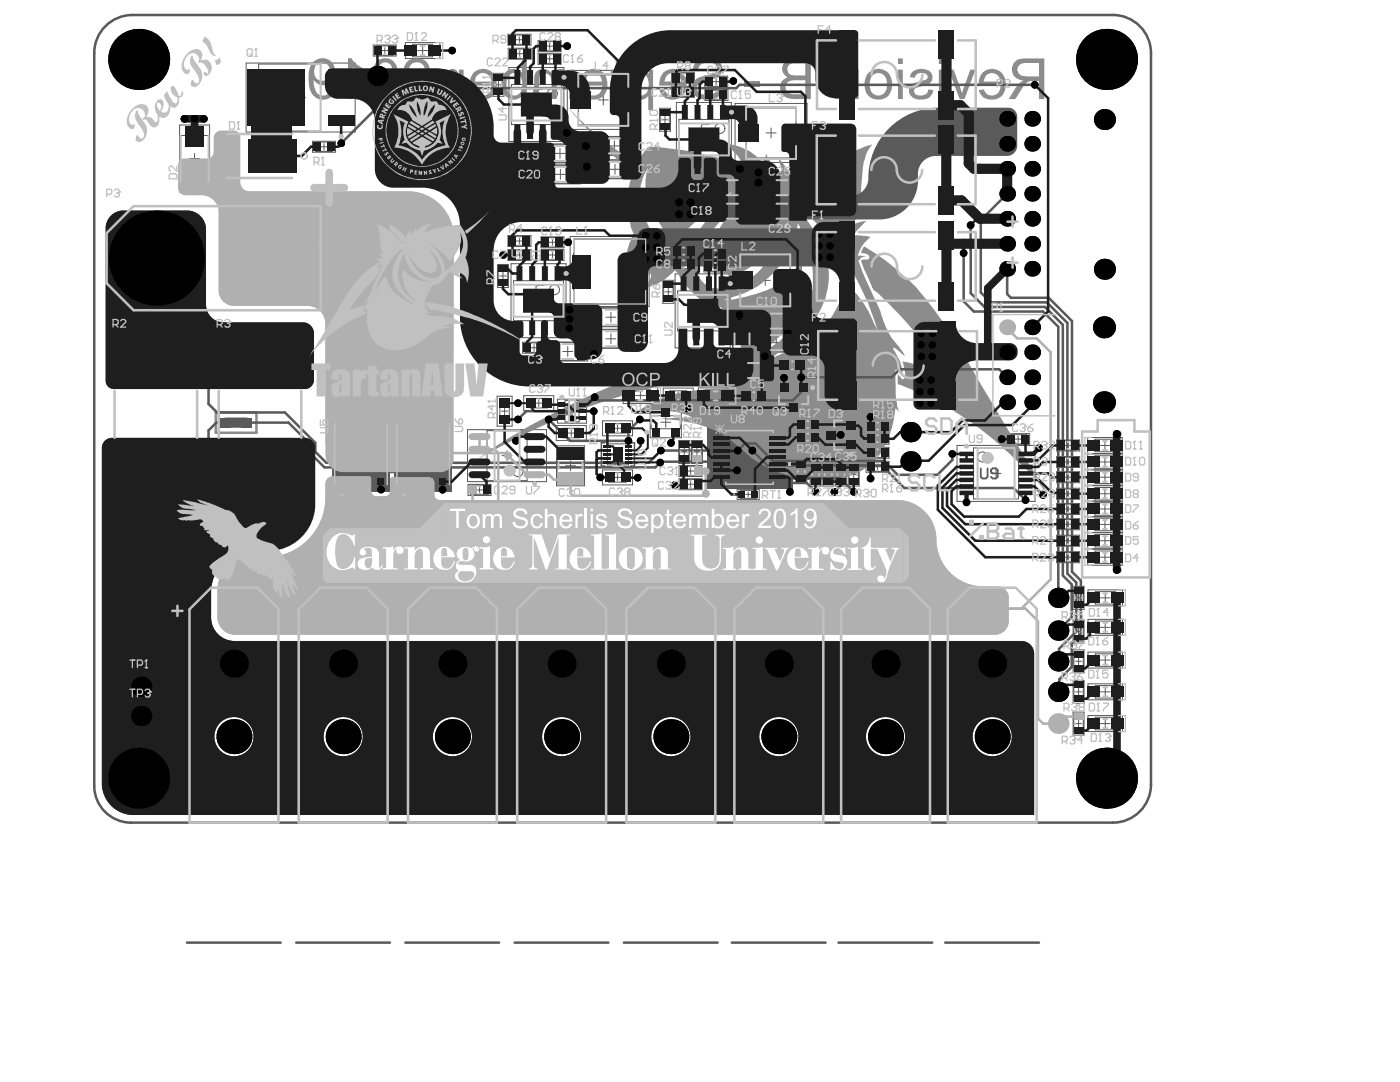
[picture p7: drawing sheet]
<svg xmlns="http://www.w3.org/2000/svg" width="279mm" height="216mm" viewBox="0 0 279 216" stroke-linecap="round" stroke-linejoin="round" font-family="sans-serif">
<g fill="none" stroke="#5a5a5a" stroke-width=".2">
<path d="M108.1 17.8h-1.3l-.3 .3v.5l.3 .3h1.3M106.5 20.2h1.6l-.8-.8v1.1M140.2 26.4l-.2 .2v.6l.2 .2h.3l.3-.2M140.8 27.2l.2 .2M140.8 26.9v.3M141 27.4h.1M141.3 26.4l.3 .2v.6l-.3 .2h-.3M141.6 24.8h-1.4l-.2 .2v.6l.2 .2h1.4M107 58.6v.5M107 58.8h1.6M108.3 58.6l.3 .2M108.6 58.8h.1"/>
<path d="M108.6 57h-1.4l-.2 .2v.6l.2 .2h1.4M141.3 59h-1.3l-.3 .3v.5l.3 .3h1.3M141 60.6l.3 .3v.5l-.3 .3h-.2l-1.1-1.1v1.1"/>
</g>
<path d="M195.7 93.5v1.6l.4 .4h.7l.3-.4v-1.6M199.1 94.5h-1l-.3-.4v-.3l.3-.3h.7l.3 .3v1.3l-.3 .4h-.7l-.3-.4" fill="none" stroke="#5a5a5a" stroke-width=".35"/>
<path d="M114.5 47.7h14.4v13h-14.4z" fill="none" stroke="#5a5a5a" stroke-width=".25"/>
<g fill="#5a5a5a">
<path d="M78.7 83.2h11.5v14.9h-11.5z"/>
<path d="M66.3 83.2h11.5v14.9h-11.5z"/>
<path d="M141 84.9h17.1v12.7h-17.1z"/>
</g>
<path d="M20.7 5.6a7.6 7.6 0 0 1 5.7-2.6h195.7a7.6 7.6 0 0 1 7.6 7.6v145.9a7.6 7.6 0 0 1-7.6 7.6h-195.9a7.3 7.3 0 0 1-7.4-7.3v-146.2a7.6 7.6 0 0 1 1.9-5z" fill="none" stroke="#5a5a5a" stroke-width=".51"/>
<g fill="none" stroke="#5a5a5a" stroke-width=".2">
<path d="M51.6 12.8h12.4v13.3h-12.4zM75.1 9.1h3.4v1.9h-3.4zM82.4 8.8h3.9v2.5h-3.9zM98.5 15.2h1.9v3.4h-1.9zM102 7h3.4v1.9h-3.4zM102 9.8h3.5v1.9h-3.5zM102.1 16.9h9.9v7.9h-9.9zM107.9 8.3h3.5v1.8h-3.5zM107.9 10.8h3.5v1.9h-3.5zM115.4 15h10v9.9h-10zM134.5 17.4h3.5v1.9h-3.5zM134.6 14.6h3.4v1.9h-3.4z"/>
<path d="M141.2 15.3h3.5v1.9h-3.5zM141.2 18h3.5v1.9h-3.5zM36 27h5.6v9.2h-5.6zM63 28.3h3.4v1.9h-3.4zM108.4 28.8h6.7v3.6h-6.7zM108.4 33h6.8v3.6h-6.8zM119.2 27.3h6.8v3.6h-6.8zM119.3 32h6.8v3.6h-6.8zM131.8 22.2h1.9v3.4h-1.9zM135.5 23.8h10v8h-10zM142.7 35.7h6.8v3.5h-6.8zM148.9 21.5h10v10h-10z"/>
<path d="M152.7 35.7h6.8v3.5h-6.8zM99.4 53.4h1.9v3.4h-1.9zM101.9 49.9h3.5v1.9h-3.5zM102 47.1h3.4v1.9h-3.4zM102.5 56h10v8h-10zM108.5 47.4h3.5v1.9h-3.5zM108.5 49.9h3.5v1.9h-3.5zM132.4 56.5h1.9v3.4h-1.9zM134.7 51.7h3.5v1.9h-3.5zM134.7 49.2h3.4v1.9h-3.4zM135.2 58h10v8h-10zM141 49.7h3.5v1.9h-3.5z"/>
<path d="M141 52.2h3.5v1.9h-3.5zM142.8 40.3h6.8v3.6h-6.8zM147.7 51h10v9.9h-10zM152.7 40.3h6.8v3.6h-6.8zM104.8 68.4h3.5v1.9h-3.5zM105.8 79.5h3.5v1.9h-3.5zM109.9 68.3h6.8v3.6h-6.8zM112.8 79.9h2.8v4.3h-2.8zM118.5 61.5h6.8v3.6h-6.8zM118.5 65.8h6.8v3.6h-6.8zM125.8 77.7h4v2.5h-4zM133.7 78h3.4v1.9h-3.4z"/>
<path d="M140.8 77.8h4v2.4h-4zM146.3 64.2h3.6v6.8h-3.6zM147 72.1h6.8v3.6h-6.8zM148.7 78.1h3.4v1.9h-3.4zM151.5 66.6h6.8v3.6h-6.8zM151.5 62.3h6.8v3.6h-6.8zM155.5 78.1h5.8v2.5h-5.8zM156.4 72h3.4v1.9h-3.4zM67 90.1a.61 .61 0 0 1 .7 .6 .61 .61 0 0 1-.7 .6M67 84.9h10v11.6h-10zM79.5 90.1a.61 .61 0 0 1 .6 .6 .61 .61 0 0 1-.6 .6M79.5 84.9h9.9v11.6h-9.9z"/>
<path d="M94 96.8h3.4v1.9h-3.4zM97.2 85.9h8v10h-8zM99.8 80.3h1.9v3.4h-1.9zM111.2 89.6h5.4v6.7h-5.4zM112.3 85.5h3.4v1.9h-3.4zM121.2 88.6h4.2v4.2h-4.2zM121.5 94.3h3.5v1.9h-3.5zM121.5 84.5h3.4v1.9h-3.4zM122.7 92.8a.61 .61 0 0 1 .6-.6 .61 .61 0 0 1 .6 .6M130 83h5.8v2.6h-5.8zM135.6 88.5h1.9v3.4h-1.9zM136.1 93h3.5v1.9h-3.5z"/>
<path d="M136.1 95.7h3.5v1.9h-3.5zM138.1 88.5h1.9v3.4h-1.9zM145.1 86.2h9v10.2h-9zM145.1 93.6h-2.1v.6h2.1M145.1 87.1h-2.1v.6h2.1M145.1 88.4h-2.1v.6h2.1M145.1 89.7h-2.1v.6h2.1M145.1 91h-2.1v.6h2.1M145.1 92.3h-2.1v.6h2.1M145.1 94.9h-2.1v.6h2.1M145.2 86.8l1.7 1.6M145.2 87.6h1.7"/>
<path d="M146.1 86.8v1.6M146.9 86.8l-1.7 1.6M147.7 97.8h3.2v1.6h-3.2zM149 86.2a.61 .61 0 0 0 .6 .6 .61 .61 0 0 0 .6-.6M154.1 93.6h2.1v.6h-2.1M154.1 94.9h2.1v.6h-2.1M154.1 89.7h2.1v.6h-2.1M154.1 91h2.1v.6h-2.1M154.1 92.3h2.1v.6h-2.1M154.1 87.1h2.1v.6h-2.1M154.1 88.4h2.1v.6h-2.1M159 92.3h1.9v3.5h-1.9z"/>
<path d="M159.5 83.8h3.4v1.9h-3.4zM159.5 86.3h3.4v1.9h-3.4zM161.8 93h1.9v3.4h-1.9zM164.4 92.9h1.9v3.5h-1.9zM166.5 83.9h2.6v5.9h-2.6zM166.9 92.9h1.9v3.5h-1.9zM169.4 93h1.9v3.4h-1.9zM173.4 86.6h3.4v1.9h-3.4zM173.4 84.1h3.4v1.9h-3.4zM173.4 89.4h3.4v1.9h-3.4zM173.4 92.2h3.4v1.9h-3.4zM194.3 89.4h9v10.2h-9z"/>
<path d="M201.4 86.7h3.5v1.9h-3.5zM211.5 87.9h3.4v1.9h-3.4zM211.5 91.2h3.4v1.9h-3.4zM211.5 94.3h3.4v1.9h-3.4zM211.5 97.6h3.4v1.9h-3.4zM218.5 90.9h4v2.5h-4zM218.5 87.6h4v2.5h-4zM218.5 94h4v2.5h-4zM218.5 97.3h4v2.5h-4zM211.5 100.6h3.4v1.9h-3.4zM211.5 103.7h3.4v1.8h-3.4zM211.5 106.9h3.4v1.9h-3.4z"/>
<path d="M211.5 110.2h3.4v1.9h-3.4zM214.3 117.6h1.9v3.4h-1.9zM218.5 100.3h4v2.5h-4zM218.5 103.4h4v2.5h-4zM218.5 106.6h4v2.5h-4zM218.5 109.9h4v2.5h-4zM218.6 118h4v2.5h-4zM214.3 124.3h1.9v3.4h-1.9zM214.3 130.3h1.9v3.4h-1.9zM214.3 136.4h1.9v3.3h-1.9zM218.6 123.9h4v2.5h-4zM218.6 130.5h4v2.5h-4z"/>
<path d="M218.6 136.8h4v2.5h-4zM214.3 142.7h1.9v3.4h-1.9zM218.6 143.1h4v2.5h-4z"/>
<circle cx="110.2" cy="18.7" r="1"/>
<circle cx="143.7" cy="25.6" r="1"/>
<circle cx="110.7" cy="57.8" r="1"/>
<circle cx="143.4" cy="59.8" r="1"/>
<circle cx="68.2" cy="96.1" r=".15"/>
<circle cx="80.7" cy="96.1" r=".15"/>
<circle cx="103.4" cy="94.1" r="1"/>
<circle cx="196.1" cy="91.2" r="1"/>
</g>
<g fill="#5a5a5a">
<path d="M79.3 83.5h10.3v.9h.4v12.6h-.4v.9h-10.3v-.9h-.3v-12.6h.3z"/>
<path d="M66.9 83.5h10.3v.9h.3v12.6h-.3v.9h-10.3v-.9h-.4v-12.6h.4z"/>
<path d="M141.8 86.5h2.8v-.8h10v.8h2.8v9.5h-2.8v.9h-10v-.9h-2.8z"/>
</g>
<g fill="none" stroke="#5a5a5a" stroke-width=".2">
<path d="M49.1 12.6h21.8v13.7h-21.8zM59 19.5h2M60 18.5v2M74.5 9h4.6v2.2h-4.6zM75.8 10.1h1.9M76.8 9.1v1.9M80.9 8.5h6.9v3.2h-6.9zM83.3 10.1h2M84.3 9.1v2M98.4 14.6h2.2v4.6h-2.2zM98.5 16.9h1.9M99.5 16v1.9"/>
<path d="M101.4 6.8h4.6v2.2h-4.6zM101.4 9.6h4.6v2.2h-4.6zM101.6 13.5h10.9v14.7h-10.9zM102.7 7.9h1.9M102.8 10.7h1.9M103.7 7v1.9M103.7 9.8v1.9M107.1 19.9v2M107.4 8.1h4.6v2.2h-4.6zM107.4 10.6h4.6v2.2h-4.6zM108.7 9.2h1.9M108.7 11.7h1.9"/>
<path d="M109.7 8.3v1.8M109.7 10.8v1.9M113.2 14.1h14.4v11.7h-14.4zM119.4 19.9h2M120.4 18.9v2M134 14.4h4.6v2.2h-4.6zM134 17.2h4.6v2.2h-4.6zM135.3 18.3h1.9M135.3 15.5h1.9M136.3 14.6v1.9M136.3 17.4v1.9M140.6 15.2h4.6v2.2h-4.6z"/>
<path d="M140.7 17.9h4.6v2.2h-4.6zM142 16.3h1.9M142 19h1.9M142.9 15.3v1.9M143 18v1.9M35.8 24.9h6v13.4h-6zM37.8 31.6h2M38.8 30.6v2M62.4 28.2h4.6v2.2h-4.6zM63.7 29.3h1.9M64.7 28.3v1.9M106.1 20.9h1.9"/>
<path d="M107.8 28.7h7.9v3.8h-7.9zM107.8 32.9h8v3.8h-8zM110.8 30.6h2M110.8 34.8h2M111.8 29.6v2M111.8 33.8v2M118.6 27.2h8v3.8h-8zM118.7 31.9h8v3.8h-8zM121.6 29.1h2M121.7 33.8h2M122.6 28.1v2M122.7 32.8v2"/>
<path d="M131.6 21.6h2.2v4.6h-2.2zM131.8 23.9h1.9M132.7 22.9v1.9M135 20.4h11v14.8h-11zM139.5 27.8h2M140.5 26.8v2M142.1 35.6h8v3.7h-8zM145.1 37.5h2M146.1 36.5v1.9M146.7 20.6h14.4v11.8h-14.4zM152.1 35.6h8v3.7h-8zM152.9 26.5h2"/>
<path d="M153.9 25.5v2M155.1 37.5h2M156.1 36.5v1.9M99.3 52.8h2.2v4.6h-2.2zM99.4 55.1h1.9M100.4 54.1v1.9M101.4 47h4.6v2.2h-4.6zM101.4 49.8h4.6v2.2h-4.6zM102 52.6h11v14.8h-11zM102.7 50.9h1.9M102.7 48.1h1.9M103.7 47.1v1.9"/>
<path d="M103.7 49.9v1.9M107.5 59v2M108 47.3h4.6v2.1h-4.6zM108 49.8h4.6v2.2h-4.6zM109.3 50.9h1.9M109.3 48.3h1.9M110.3 47.4v1.9M110.3 49.9v1.9M113.8 47.2h15.8v14h-15.8zM132.3 55.9h2.2v4.6h-2.2zM132.4 58.2h1.9M133.4 57.3v1.9"/>
<path d="M134.1 49h4.6v2.2h-4.6zM134.1 51.6h4.6v2.2h-4.6zM134.7 54.6h11v14.8h-11zM135.5 50.1h1.9M135.5 52.7h1.9M136.4 49.2v1.9M136.4 51.7v1.9M140.5 49.5h4.6v2.2h-4.6zM140.5 52.1h4.6v2.2h-4.6zM141.8 53.2h1.9M141.8 50.6h1.9M142.2 40.2h8v3.8h-8z"/>
<path d="M142.8 49.7v1.9M142.8 52.2v1.9M145.2 42.1h2M145.5 50.1h14.4v11.7h-14.4zM146.2 41.1v2M151.7 56h2M152.1 40.2h8v3.8h-8zM152.7 55v1.9M155.1 42.1h2M156.1 41.1v2M99.2 79.1h3v5.9h-3zM104.3 68.3h4.6v2.2h-4.6z"/>
<path d="M104.5 79h6v2.9h-6zM105.6 69.4h1.9M106.5 60h2M106.6 68.4v1.9M107.5 79.5v1.9M109.3 68.2h8v3.8h-8zM111.3 79.7h5.8v4.7h-5.8zM112.3 70.1h2M113.3 69.1v2M117.9 61.4h8v3.8h-8zM117.9 65.7h8v3.8h-8zM120.9 67.6h2"/>
<path d="M120.9 63.3h2M121.9 62.3v2M121.9 66.6v2M124.4 77.3h6.8v3.2h-6.8zM126.8 78.9h2M127.8 77.9v2M132.4 77.4h5.9v3h-5.9zM134.4 78.9h1.9M135.4 78v1.9M139.2 62h2M139.4 77.4h6.9v3.2h-6.9zM140.2 61v2"/>
<path d="M141.8 79h2M142.8 78v2M146.2 63.6h3.8v8h-3.8zM146.4 72h8v3.8h-8zM147.1 67.6h2M147.4 77.6h6v3h-6zM148.1 66.6v2M149.4 73.9h2M149.5 79.1h1.9M150.4 72.9v2M150.4 78.1v1.9M150.9 66.5h8v3.8h-8z"/>
<path d="M150.9 62.2h8v3.8h-8zM153.9 68.4h2M153.9 64.1h2M154.9 67.4v2M154.9 63.1v2M155.1 71.4h6v3h-6zM155.3 76.3h6.2v6.1h-6.2zM157.2 72.9h1.9M157.4 79.3h2M158.1 72v1.9M158.4 78.4v1.9M93.3 85.7h15.8v10.4h-15.8z"/>
<path d="M93.4 96.7h4.6v2.2h-4.6zM94.8 97.8h1.8M95.7 96.8v1.9M99.8 82h1.9M100.2 90.9h2M100.7 81.1v1.9M101.2 89.9v2M106.6 80.4h1.9M111 84.9h6v3h-6zM111.1 89h5.6v7.9h-5.6zM112.9 92.9h2M113.1 86.4h1.9"/>
<path d="M113.2 82h2M113.9 91.9v2M114 85.5v1.9M114.2 81v2M120.2 84h6v3h-6zM120.2 93.8h6v3h-6zM122.3 95.3h1.9M122.3 85.5h1.9M123.2 84.5v1.9M123.2 94.3v1.9M129.8 81.2h6.2v6.1h-6.2zM131.9 84.3h2"/>
<path d="M132.9 83.3v2M135.5 87.9h2.1v4.6h-2.1zM135.5 95.5h4.6v2.2h-4.6zM135.5 92.9h4.6v2.2h-4.6zM135.6 90.2h1.9M136.5 89.2v1.9M136.9 96.6h1.9M136.9 94h1.9M137.8 93v1.9M137.8 95.7v1.9M138 87.9h2.2v4.6h-2.2zM138.1 90.2h1.9"/>
<path d="M139.1 89.2v1.9M147.1 97.6h4.4v2h-4.4zM148.8 98.6h1M149.3 98.1v1M158.8 91.8h2.2v4.6h-2.2zM158.9 83.6h4.6v2.2h-4.6zM158.9 86.1h4.6v2.2h-4.6zM159 94.1h1.9M159.9 93.1v1.9M160.2 87.2h1.9M160.2 84.7h1.9M161.2 83.8v1.9"/>
<path d="M161.2 86.3v1.9M161.7 92.4h2.2v4.6h-2.2zM161.8 94.7h1.9M162.8 93.7v1.9M164.2 92.4h2.2v4.6h-2.2zM164.4 94.7h1.9M164.7 83.7h6.2v6.3h-6.2zM165.3 93.7v1.9M166.7 92.4h2.2v4.6h-2.2zM166.8 86.8h2M166.9 94.7h1.9M167.8 85.8v2"/>
<path d="M167.8 93.7v1.9M169.3 92.4h2.2v4.6h-2.2zM169.4 94.7h1.9M170.4 93.7v1.9M172.8 83.9h4.6v2.2h-4.6zM172.8 86.5h4.6v2.2h-4.6zM172.8 89.2h4.6v2.2h-4.6zM172.8 92h4.6v2.2h-4.6zM174.2 93.1h1.9M174.2 90.3h1.9M174.2 87.6h1.9M174.2 85h1.9"/>
<path d="M175.1 84.1v1.9M175.1 86.6v1.9M175.1 89.4v1.9M175.1 92.2v1.9M191 88.9h15.6v11.2h-15.6zM197.8 94.5h2M198.8 93.5v2M200.9 86.5h4.6v2.2h-4.6zM202.2 87.6h1.9M203.2 86.7v1.9M210.9 87.8h4.6v2.2h-4.6zM210.9 91.1h4.6v2.2h-4.6z"/>
<path d="M210.9 94.1h4.6v2.2h-4.6zM210.9 97.4h4.6v2.2h-4.6zM212.2 95.2h1.9M212.2 98.5h1.9M212.2 92.2h1.9M212.2 88.9h1.9M213.2 87.9v1.9M213.2 91.2v1.9M213.2 94.3v1.9M213.2 97.6v1.9M217.1 87.3h6.9v3.2h-6.9zM217.1 90.6h6.9v6.2h-6.9z"/>
<path d="M217.1 96.9h6.9v9.3h-6.9zM217.1 100h6.9M217.1 93.6h6.9M217.1 93.8h6.9M219.5 95.2h2M219.5 98.5h2M219.5 92.2h2M219.5 88.9h2M220.5 87.9v2M220.5 91.2v2M220.5 94.2v2M220.5 97.5v2"/>
<path d="M210.9 100.5h4.6v2.2h-4.6zM210.9 103.5h4.6v2.2h-4.6zM210.9 106.8h4.6v2.2h-4.6zM210.9 110.1h4.6v2.2h-4.6zM212.2 111.2h1.9M212.2 107.9h1.9M212.2 101.6h1.9M212.2 104.6h1.9M213.2 100.6v1.9M213.2 103.7v1.8M213.2 106.9v1.9M213.2 110.2v1.9"/>
<path d="M214.2 117h2.2v4.6h-2.2zM214.3 119.3h1.9M215.3 118.3v1.9M217.1 106.3h6.9v3.2h-6.9zM217.1 109.6h6.9v3.2h-6.9zM217.1 103.1h6.9M217.1 103.2h6.9M217.1 100.1h6.9M217.1 117.7h6.9v3.2h-6.9zM219.5 111.2h2M219.5 107.9h2M219.5 101.6h2"/>
<path d="M219.5 104.7h2M219.6 119.3h2M220.5 100.6v2M220.5 103.7v1.9M220.5 106.9v2M220.5 110.2v2M220.6 118.3v2M214.2 123.7h2.2v4.6h-2.2zM214.2 129.7h2.2v4.6h-2.2zM214.2 135.8h2.2v4.5h-2.2zM214.3 138h1.9M214.3 132h1.9"/>
<path d="M214.3 126h1.9M215.3 125.1v1.9M215.3 131v1.9M215.3 137.1v1.9M217.1 123.6h6.9v3.2h-6.9zM217.1 130.1h6.9v3.2h-6.9zM217.1 136.5h6.9v3.1h-6.9zM219.6 138h2M219.6 131.7h2M219.6 125.2h2M220.6 124.2v2M220.6 130.7v2"/>
<path d="M220.6 137.1v1.9M214.2 142.1h2.2v4.6h-2.2zM214.3 144.4h1.9M215.3 143.4v1.9M217.1 142.8h6.9v3.2h-6.9zM219.6 144.4h2M220.6 143.4v2"/>
<circle cx="123.3" cy="90.7" r=".25"/>
</g>
<path d="M66.9 83.5h10.3v.9h.3v12.6h-.3v.9h-10.3v-.9h-.4v-12.6h.4zM79.3 83.5h10.3v.9h.4v12.6h-.4v.9h-10.3v-.9h-.3v-12.6h.3zM120 88.3h.7v-.2h5.2v.2h.7v4.7h-.7v.3h-5.2v-.3h-.7zM141.8 86.5h2.8v-.8h10v.8h.8v9.5h-.8v.9h-10v-.9h-2.8z" fill="none" stroke="#5a5a5a" stroke-width=".3"/>
<path d="M37.3 188.1h18.7M59.1 188.1h18.7M80.9 188.1h18.7M102.7 188.1h18.7M124.5 188.1h18.7M146.1 188.1h18.7M167.3 188.1h18.7M188.6 188.1h18.7" fill="none" stroke="#5a5a5a" stroke-width=".51"/>
<path d="M43.1 82.3h8.1v4.1h-8.1z" fill="none" stroke="#8c8c8c" stroke-width=".51"/>
<g fill="#8c8c8c">
<path d="M189.3 13.9h1l1.7 4.7 1.7-4.7h1l-2.2 5.9h-1z"/>
<path d="M181.9 14.5a2.6 2.6 0 0 1 4.2 .5 1.59 1.59 0 0 1-1.5 2l-.8 .3a1.64 1.64 0 0 0-1.4 .7 1.04 1.04 0 0 0 1.4 1.1 1.32 1.32 0 0 0 1.5-1.3l1 .2a2.26 2.26 0 0 1-2.8 1.9 1.86 1.86 0 0 1-1.8-.9 1.86 1.86 0 0 1 0-1.9 6.4 6.4 0 0 1 2.7-1.1 .73 .73 0 0 0 .8-.8 .73 .73 0 0 0-1-.6 1.32 1.32 0 0 0-1.6 .9l-1-.1z"/>
<path d="M166.9 14.4a2.32 2.32 0 0 1 3.6 .3v-.8h.9v5.9h-1.1v-3.2a1.51 1.51 0 0 0-.7-1.7 1.51 1.51 0 0 0-1.8 .2l-.2 .6v4.1h-1v-4.4z"/>
<path d="M148.5 16.3h3.1v1h-3.1z"/>
<path d="M138.8 12.5a3.5 3.5 0 0 1 5 .1 2.02 2.02 0 0 1-1.5 3.2l-1.5 .4a1.7 1.7 0 0 0-1.7 1.4 1.74 1.74 0 0 0 2 1.4 2.12 2.12 0 0 0 2.4-1.9l1 .1a2.97 2.97 0 0 1-3.3 2.7 2.83 2.83 0 0 1-3.2-2.4 2.76 2.76 0 0 1 2.8-2.4l.3-.1a2.37 2.37 0 0 0 2-1 1.29 1.29 0 0 0-1.5-1.5 1.83 1.83 0 0 0-2.3 1.5l-1.1-.1 .2-.7z"/>
<path d="M122.9 11.8l1 .6v1.5h.7v.7h-.7v3.4a1.66 1.66 0 0 1-.6 1.7l-.7 .2-.8-.1 .1-.9a.68 .68 0 0 0 .7 0 .68 .68 0 0 0 .3-.7v-3.6h-1v-.7h1z"/>
<path d="M107.1 14.2a2.14 2.14 0 0 1 3.2 .6 1.97 1.97 0 0 1 3.4-.1v-.8h.9v5.9h-1v-3.1a1.69 1.69 0 0 0-1.3-2.1 1.1 1.1 0 0 0-1.2 1.4v3.8h-1v-3.4a1.48 1.48 0 0 0-.5-1.5 1.48 1.48 0 0 0-1.6-.2l-.3 .5-.1 .7v3.9h-1v-4.4l.2-.7z"/>
<path d="M89.3 14.1a1.44 1.44 0 0 1 2.3 .6v-.8h.9v5.9h-1v-3.1a1.74 1.74 0 0 0-.8-1.9h-.6l-.4 .2z"/>
<path d="M81.1 12.5a2.72 2.72 0 0 1 2.8-.8 2.72 2.72 0 0 1 1.9 2.2l-1 .1a1.56 1.56 0 0 0-2.2-1.5 1.56 1.56 0 0 0-.4 2.7l1.5 1.4a4.7 4.7 0 0 1 2.3 3.2h-5.4v-1h4l-.3-.5-2.5-2.2a2.7 2.7 0 0 1-.7-3.6z"/>
<path d="M69.5 11.6h.6a5 5 0 0 0 2.3 2v1l-1-.5-.9-.7v6.4h-1z"/>
<path d="M112.8 20.8l.2 .1zM129.3 29.3a18.3 18.3 0 0 0-4.1 10.9 16.8 16.8 0 0 0 .6 4.6l.6 1.8-.4 1.1a17.7 17.7 0 0 0-.4 12.5 5.5 5.5 0 0 1 4.3-5.6 2.56 2.56 0 0 1-.6 1.9l-1.4 1.2 2.6-.8 1.6-.7 2.7-2.2 .4 .4a16.6 16.6 0 0 0 6.4 6.5l2.3 .4 .1 .2a26 26 0 0 1 3.8 7.5 5.1 5.1 0 0 1-1.1 4.7l-.4 .2 1.4-.3 .5-.3-1.4 1.5a3.3 3.3 0 0 1-2.2 1.4 4.1 4.1 0 0 0 3.6-.6 4.9 4.9 0 0 1-4.5 1.9 39.3 39.3 0 0 0-11.6 1.9l-3.3 1.7-1.9 1.1h.1a22.7 22.7 0 0 1 10.3 .7l.9 .4h-3.4l-3.8 .4h.5a26.8 26.8 0 0 1 10.9 2l1.7 .9 3.4 2.6a24.4 24.4 0 0 0 20.7 6.4 19.4 19.4 0 0 0 6-3.3l1.4-1.6a20.4 20.4 0 0 0 3.1-9.3l.8 .8a7.5 7.5 0 0 1-.7-3.4l-.1-5 .2-.1 .6 .5 .7 1a9.6 9.6 0 0 0-1.9-5.5l-.1-.3h.4l2 1.8-.3-.8-1.4-1.8a15.4 15.4 0 0 1-3.2-6.5l-3.6-8-.7-2.1a1.35 1.35 0 0 1 1.5-.7l-.3-.1a1.33 1.33 0 0 0-1.3-.1 5.6 5.6 0 0 1 2.4-3.8l-3.3-.4 .7-1 1.8-1.9-2.7 .8a6.7 6.7 0 0 0 1.4-3.9l.8-8.6 .7-2.1 1-1.4-2.4 .8a24.5 24.5 0 0 0-9.9 8l-1.3 1.8-2.1-1.3v-.5a10.8 10.8 0 0 0-3.2-6.3l.7 2.3v.5l-.2 .1a1.03 1.03 0 0 1-.9-.8l-1-1.1-.7-1.1-.1-.5-.5 .9-.2 1-.1-.1a10.3 10.3 0 0 0-7.7-3.8l.3 .2a7.7 7.7 0 0 1 3.2 3.7l-.2 .5-3-1.1a32 32 0 0 0-6-1.5l-1-.2a47.4 47.4 0 0 0-8.5-1zM113 20.9l.5 .7a124.5 124.5 0 0 0 11.3 11.6l1.1 .9 .8-1.8-.8-.5a61.3 61.3 0 0 1-12.9-10.9zM160.3 33.7l-1.1 1.2a1.42 1.42 0 0 0-.5 2.1l.1 .9 1.7 1.1v-.1a12.5 12.5 0 0 1 2.5-3.5l3.5-3.3 .5-3.6-2.1 1.5zM157.4 44l-.1 .2zM129.9 32.5a8.3 8.3 0 0 0-.8 6.5 21.1 21.1 0 0 0 3.9 7.5l1.9 2.5a6.3 6.3 0 0 1 2-3l4.2-3.9 5.6-4.3h-.1a39.1 39.1 0 0 0-5.5 6 19.1 19.1 0 0 0-3.2 5.8 11.5 11.5 0 0 0-.5 4.4l-1.5-1.2a23.5 23.5 0 0 1-6.3-7.4l-.9-1.8a10.7 10.7 0 0 1-1-5.5 11.9 11.9 0 0 1 2.2-5.6zM172.9 51.3h.2zM145 42.8l1-1-1.9 3a15.1 15.1 0 0 0-2.5 7.1 3.4 3.4 0 0 0 4.3 2.8 9.7 9.7 0 0 0 6-3.1l1.4-1.6a25.2 25.2 0 0 0 4-5.8 29.1 29.1 0 0 1-4.3 8.1 13.6 13.6 0 0 1-5.5 4.6 8.1 8.1 0 0 1-6.3 .2 3.8 3.8 0 0 1-1.9-4.2 13.8 13.8 0 0 1 2.5-6.4zM159.2 44.5a22.1 22.1 0 0 1 2.9 13.5l-.3 1.1a14.9 14.9 0 0 1-3.8 6.8l-.3 .2a17 17 0 0 1-5.1 3.7 20.1 20.1 0 0 0 5.4-6 12.7 12.7 0 0 0 1.7-5.8l.3-1.5v-2.2l-.4-2a19.1 19.1 0 0 1-3.1 3.7l-.7 .4a12.1 12.1 0 0 1-3.6 1.8l-2 .6a22.7 22.7 0 0 1-5.7 1.1l.1-.1a18.6 18.6 0 0 0 9.5-5.1 20.4 20.4 0 0 0 3.7-5.5l.3-.8a10.9 10.9 0 0 0 1.1-3.9zM175.2 66.2l.1 .2zM158.6 41a38 38 0 0 1 11.3 12.8l1.7 3.1a42.1 42.1 0 0 1 3.6 9.3 24.3 24.3 0 0 0-6.1-9.4l-.5-.2a14.5 14.5 0 0 1-5.5 9.6 35.8 35.8 0 0 1-11.3 6.1l.1-.1a20.9 20.9 0 0 0 5.7-3.4 20.3 20.3 0 0 0 7.1-9.3 12.8 12.8 0 0 0-.2-9.1 27.1 27.1 0 0 0-5.9-9.4zM95.4 91.6l3.4-1.9a135.9 135.9 0 0 1 23-10l4.1-1.2a132.8 132.8 0 0 1 19.9-4.2 .52 .52 0 0 1-.1-.6 .52 .52 0 0 1 .6-.3 4.6 4.6 0 0 0 1.2-3.2l-2.1 .3a100.4 100.4 0 0 0-29.4 9.2 127.8 127.8 0 0 0-15.6 8.4zM172.4 49.3l-.6 1.1 .4 .1a1.07 1.07 0 0 1 1.2 .6l.1 .3-.3 .3a1.54 1.54 0 0 0-1.3 .3l.6 1.8 1.5 3.6 .5 .6a64.1 64.1 0 0 1 8.3 8.5 54.8 54.8 0 0 1 5.3 7.9l-3.7-1.2-4.3-1.1 .5 1.8v1a.51 .51 0 0 1-.2 .6 .51 .51 0 0 1-.6 0l-.6-.9v2l.8 .3a65.7 65.7 0 0 1 22.5 14.6l3.2 3.1 2 2.2 2.5 3.3a754.8 754.8 0 0 1-19.1-31.4 67.9 67.9 0 0 0-9.8-12.9l-1.3-1.1a43 43 0 0 0-7.5-5.5z"/>
<path d="M203.4 12.9l1.1-.3h2.8v2.7h-2.4a1.58 1.58 0 0 1-1.9-1.3l.1-.6zM202.3 12.6a2.24 2.24 0 0 0 1.9 3.5l-1.1 .8-1.8 2.9h1.3l1.2-1.9a2.89 2.89 0 0 1 1.9-1.7h1.6v3.6h1.1v-8.1h-3.7a2.43 2.43 0 0 0-2.4 .9z"/>
<path d="M196.8 15.1a1.67 1.67 0 0 1 1.8-.4 1.67 1.67 0 0 1 1 1.6h-3.3zM196 14.6a4 4 0 0 0-.7 2.5h4.4a1.72 1.72 0 0 1-1.3 1.9 1.72 1.72 0 0 1-2.1-1.2l-1 .2a2.75 2.75 0 0 0 2.2 1.9 2.75 2.75 0 0 0 2.7-1.1 3.4 3.4 0 0 0-.9-4.7 2.75 2.75 0 0 0-3.3 .5z"/>
<path d="M187.4 11.7v1.1h1v-1.1zM187.4 13.9v5.9h1v-5.9z"/>
<path d="M179.2 11.7v1.1h1v-1.1zM179.2 13.9v5.9h1v-5.9z"/>
<path d="M174 15.1a1.78 1.78 0 0 1 2.1-.3 1.78 1.78 0 0 1 .9 1.8 2.14 2.14 0 0 1-1.4 2.5 1.76 1.76 0 0 1-2-1.9l.1-1.3zM173.3 14.5a3.7 3.7 0 0 0 .1 4.7 2.79 2.79 0 0 0 3.2 .4 2.79 2.79 0 0 0 1.4-2.9 2.8 2.8 0 0 0-1.6-2.7 2.8 2.8 0 0 0-3.1 .5z"/>
<path d="M157.3 13.1l.4-.3 .6-.2h2.4v2.5h-2a1.27 1.27 0 0 1-1.3-.5 1.27 1.27 0 0 1-.1-1.3zM157 16.6l.4-.3 .6-.2 2.7-.1v2.8h-2.3a1.42 1.42 0 0 1-1.4-.6 1.42 1.42 0 0 1 0-1.6zM156.7 12.3a1.92 1.92 0 0 0 .5 3.2 2.18 2.18 0 0 0-1.5 2.3 2.18 2.18 0 0 0 2.1 1.9l4 .1v-8.1h-3.6l-.9 .2z"/>
<path d="M133 15.1a1.68 1.68 0 0 1 1.9-.4 1.68 1.68 0 0 1 1 1.6h-3.3zM132.3 14.5a3.5 3.5 0 0 0-.7 2.6h4.4a1.72 1.72 0 0 1-1.3 1.9 1.72 1.72 0 0 1-2.1-1.2l-1 .2a2.69 2.69 0 0 0 4 1.6 3.3 3.3 0 0 0 1.1-4.3 2.73 2.73 0 0 0-4.4-.8z"/>
<path d="M126.1 14.4a3.7 3.7 0 0 0 .2 5 2.15 2.15 0 0 0 3.1-.2v2.8h.9v-8.1h-.8v.7a2.2 2.2 0 0 0-3.4-.2zM126.6 15.2a1.53 1.53 0 0 1 1.7-.5 1.53 1.53 0 0 1 1.1 1.4 3.1 3.1 0 0 1-.7 2.7 1.68 1.68 0 0 1-1.8-.1 1.68 1.68 0 0 1-.6-1.7l.1-1.1z"/>
<path d="M117.3 15.1a1.67 1.67 0 0 1 1.8-.4 1.67 1.67 0 0 1 1 1.6h-3.2zM116.5 14.6a4 4 0 0 0-.7 2.5h4.4a1.72 1.72 0 0 1-1.3 1.9 1.72 1.72 0 0 1-2-1.2l-1.1 .2a2.77 2.77 0 0 0 2.3 1.9 2.77 2.77 0 0 0 2.7-1.2 3.6 3.6 0 0 0-.9-4.6 2.88 2.88 0 0 0-3.4 .5z"/>
<path d="M101.4 15.2a1.53 1.53 0 0 1 1.8-.5 1.53 1.53 0 0 1 1 1.5 3.3 3.3 0 0 1-.6 2.5 1.64 1.64 0 0 1-1.8 0 1.64 1.64 0 0 1-.7-1.7l.1-1.4zM100.8 14.4a3.6 3.6 0 0 0 .5 5.1l.2 .1a2.02 2.02 0 0 0 2.7-.6v.8h.9v-8.1h-1v2.8a2.16 2.16 0 0 0-3.3-.1z"/>
<path d="M95.2 15.2a1.68 1.68 0 0 1 1.8-.5 1.68 1.68 0 0 1 1.1 1.6h-3.3l.2-.8zM94.4 14.5a3.5 3.5 0 0 0-.7 2.6h4.4a1.72 1.72 0 0 1-1.3 1.9 1.72 1.72 0 0 1-2-1.2l-1.1 .2a2.36 2.36 0 0 0 2.3 1.9 2.8 2.8 0 0 0 3.1-3.5 2.73 2.73 0 0 0-1.7-2.5 2.73 2.73 0 0 0-3 .6z"/>
<path d="M75.8 13a1.47 1.47 0 0 1 1.7-.4 1.47 1.47 0 0 1 .9 1.4 7.7 7.7 0 0 1-.4 4.4 1.49 1.49 0 0 1-1.7 .5 1.49 1.49 0 0 1-.9-1.6 8.4 8.4 0 0 1 .3-4.2zM75.2 12.3l-.1 .2a5.6 5.6 0 0 0-.8 4.1 3.3 3.3 0 0 0 1.7 3.2 2.44 2.44 0 0 0 3.3-2.3 6.4 6.4 0 0 0-.7-5.2 2.45 2.45 0 0 0-3.4 0z"/>
<path d="M63.1 12.9a1.68 1.68 0 0 1 2-.2 1.68 1.68 0 0 1 .8 1.8 1.64 1.64 0 0 1-2 1.6 1.64 1.64 0 0 1-1.1-2.3zM62.2 12.7a7.5 7.5 0 0 0-.2 5.5 2.59 2.59 0 0 0 4.4 .8l.4-1.1-1-.1a1.43 1.43 0 0 1-1.2 1.2 1.43 1.43 0 0 1-1.5-.7 4.6 4.6 0 0 1-.5-2.4 2.39 2.39 0 0 0 2.9 .9 2.39 2.39 0 0 0 1.4-2.8 2.28 2.28 0 0 0-1.5-2.1 2.62 2.62 0 0 0-3.2 .8z"/>
</g>
<path d="M127.6 46.1l.5-.4 .6-.1h36.9a1.5 1.5 0 0 1 1.5 1.5v4.3a1.75 1.75 0 0 1-1.8 1.8h-36.7a1.21 1.21 0 0 1-1.3-1.3v-5z" fill="#5a5a5a"/>
<g fill="#b0b0b0">
<path d="M44.5 39.5a3.5 3.5 0 0 1 2.7-1.3h34.2a9.1 9.1 0 0 1 9.1 9.1l-.2 41.8a2.3 2.3 0 0 1-2.3 2.3h-19.5a3.5 3.5 0 0 1-3.6-3.5v-23.3a3.5 3.5 0 0 0-3.5-3.6h-14.7a3 3 0 0 1-3.1-3v-16.2a3.4 3.4 0 0 1 .9-2.3z"/>
<path d="M45 113.4a6.6 6.6 0 0 1 5-2.2 14.9 14.9 0 0 0 9.2-1.7 11.9 11.9 0 0 0 5.7-10.2v-2.7a1.51 1.51 0 0 1 1.6-1.6h7.2l.4 .4v2.6a1.01 1.01 0 0 0 1 1h1.8a1.01 1.01 0 0 0 1-1v-2.4l.4-.4h7.2a1.16 1.16 0 0 1 1.2 1.2v2.3a1.07 1.07 0 0 0 1.1 1.1h91.2a7.9 7.9 0 0 1 7.9 8.5 9.4 9.4 0 0 0 9.3 8.7h2.8a2.25 2.25 0 0 1 2.3 2.3v4.6a2.76 2.76 0 0 1-2.8 2.7h-151.6a3.5 3.5 0 0 1-3.5-3.5v-5.3a6.5 6.5 0 0 1 1.6-4.4z"/>
</g>
<g fill="#5a5a5a">
<path d="M134.5 39.6l.7-.5h34.6a3.6 3.6 0 0 0 3.5-4.2 14.1 14.1 0 0 1 14.1-13.4h13.8a1.8 1.8 0 0 1 1.8 1.8v5.7a2.05 2.05 0 0 1-2.1 2.1h-14.2a3.5 3.5 0 0 0-3.5 3.6 7.9 7.9 0 0 1-7.7 9.1h-40.1a1.07 1.07 0 0 1-1.1-1.1v-2.6z"/>
<path d="M21.9 43.3a3.5 3.5 0 0 1 2.7-1.3h12.7a3.8 3.8 0 0 1 3.8 3.8v15a3.5 3.5 0 0 0 3.6 3.5h15.7a2.25 2.25 0 0 1 2.3 2.3v9.2a1.85 1.85 0 0 1-1.9 1.8h-38a1.64 1.64 0 0 1-1.7-1.6v-30.4a3.4 3.4 0 0 1 .8-2.3z"/>
<path d="M20.8 88.1a1.99 1.99 0 0 1 1.6-.7h36a2.66 2.66 0 0 1 2.6 2.7v9.1a10.7 10.7 0 0 1-10.7 10.7 8.2 8.2 0 0 0-7.7 5.6l-.5 2.1v5.7a4.6 4.6 0 0 0 4.6 4.6h157.1a2.52 2.52 0 0 1 2.6 2.5v32.2h-179.7a6.3 6.3 0 0 1-6.4-6.3v-67.1zM194.1 147a3.9 3.9 0 0 0 7.8 0 3.9 3.9 0 0 0-7.8 0zM172.8 147a3.9 3.9 0 0 0 7.8 0 3.9 3.9 0 0 0-7.8 0zM151.5 147a4 4 0 0 0 7.9 0 4 4 0 0 0-7.9 0zM130 147a3.9 3.9 0 0 0 7.8 0 3.9 3.9 0 0 0-7.8 0zM108.2 147a3.9 3.9 0 0 0 7.8 0 3.9 3.9 0 0 0-7.8 0zM86.4 147a3.9 3.9 0 0 0 7.8 0 3.9 3.9 0 0 0-7.8 0zM64.6 147a3.9 3.9 0 0 0 7.8 0 3.9 3.9 0 0 0-7.8 0zM42.8 147a3.9 3.9 0 0 0 7.8 0 3.9 3.9 0 0 0-7.8 0z"/>
</g>
<g fill="none" stroke="#5a5a5a" stroke-width=".51">
<path d="M206.5 16.9h-58.9l-.7 .7h-67.8l-11 11M201 38.7l-5.3 5.2v14.5l2 1.9h11.2l4.1 4.1v50.1l1.8 1.7v9.8l-3.4 3.5v2.3l-.2 .2M192.3 50.5v9.6l2 2.1h13.9l3 3v54.1M193.7 49.9h.1M193.7 44.9v13.6l2.8 2.7h12l3.6 3.6v50l1.8 1.8v6.5l-2.7 2.7M201 53.6v5.1l.7 .7h7.6l4.6 4.7v50l1.8 1.8v10.5l-1.8 1.8v4.9l-2.5 2.5v2.2l-.2 .2M41.6 76.1v4.5l1.7 1.7h13.6l6 6.1v1.7l2.2 2.2h64.3l2.5-2.4h13.3l1.5 1.4h2.4l4.1 4.2h14.5l2.7 2.6M201 75.3l-1.6-1.6h-19.8l-1.6 1.6h-18.1v2.9l-1.7 1.7h-38.7l-.7-.6h-.1M45.1 84.3h-1.9l-1.6 1.6v3.1M45.1 90.2h.1M49.2 84.3h8.4l4.4 4.4v1.8l2.8 2.8h66l1.1-1.2h16.7l4.2 4.3h8.2l1.8 1.7M76 97.7v-2l1.6-1.5h9.5l1.2 1.2v2.3"/>
<path d="M103.4 83.7l1.6-1.7h7.8l1.4 1.4v.3M109.5 83.7l4.3 4.3h11.6v-2l2.3-2.3M147.2 89.9l1.5-1.4h2.1l3.5 3.5h22.1l2.7 2.7h8l3-2.9v-1.2M150.2 89.9l2.9 3h22.9l4.5 4.5h21.8l2.4 2.4"/>
</g>
<path d="M201 64.6v.9l2 2h3.9l2.8 2.8v45.3l-5.9 5.8h-5.8M87.8 90.4h13.1l.5 .5M140.8 94l.1 4.5" fill="none" stroke="#b0b0b0" stroke-width=".51"/>
<path d="M45.1 84.3h4.1" fill="none" stroke="#5a5a5a" stroke-width="2"/>
<g fill="#000">
<circle cx="118.7" cy="79.3" r=".76"/>
<circle cx="156.5" cy="75.4" r=".76"/>
<circle cx="159.9" cy="75.3" r=".76"/>
<circle cx="183.6" cy="75.8" r=".76"/>
<circle cx="103.4" cy="83.7" r=".76"/>
<circle cx="103.4" cy="80.4" r=".76"/>
<circle cx="114.2" cy="83.7" r=".76"/>
<circle cx="127.7" cy="83.7" r=".76"/>
<circle cx="133.9" cy="88.4" r=".76"/>
<circle cx="137.2" cy="81.5" r=".76"/>
<circle cx="147.1" cy="93.9" r=".76"/>
<circle cx="147.2" cy="89.9" r=".76"/>
<circle cx="150.2" cy="89.9" r=".76"/>
</g>
<circle cx="101.4" cy="90.9" r=".76" fill="#b0b0b0"/>
<g fill="#000">
<circle cx="109.5" cy="83.7" r=".76"/>
<circle cx="118.5" cy="82" r=".76"/>
<circle cx="119.8" cy="95.3" r=".76"/>
<circle cx="125.4" cy="88" r=".76"/>
<circle cx="127.3" cy="95.3" r=".76"/>
<circle cx="127.8" cy="88" r=".76"/>
<circle cx="131.8" cy="92.3" r=".76"/>
<circle cx="131.9" cy="89.9" r=".76"/>
<circle cx="134.7" cy="96.8" r=".76"/>
</g>
<circle cx="140.9" cy="98.5" r=".76" fill="#b0b0b0"/>
<g fill="#000">
<circle cx="90.2" cy="10.1" r=".76"/>
<circle cx="104.7" cy="19.6" r=".51"/>
<circle cx="107.1" cy="19.6" r=".51"/>
<circle cx="109.2" cy="19.6" r=".51"/>
<circle cx="113.2" cy="9.2" r=".76"/>
<circle cx="146.3" cy="16.2" r=".76"/>
<circle cx="206.5" cy="16.9" r=".76"/>
<circle cx="36.8" cy="23.7" r=".76"/>
<circle cx="38.8" cy="23.7" r=".76"/>
<circle cx="40.7" cy="23.7" r=".76"/>
<circle cx="68.1" cy="28.6" r=".76"/>
<circle cx="104.7" cy="22.2" r=".51"/>
<circle cx="107.1" cy="22.2" r=".51"/>
<circle cx="109.2" cy="22.2" r=".51"/>
<circle cx="113.1" cy="26.5" r=".81"/>
<circle cx="116.9" cy="29.1" r=".81"/>
<circle cx="117.1" cy="33.3" r=".81"/>
<circle cx="138.1" cy="26.5" r=".51"/>
<circle cx="138.1" cy="29.1" r=".51"/>
<circle cx="140.5" cy="26.5" r=".51"/>
<circle cx="140.5" cy="29.1" r=".51"/>
<circle cx="142.7" cy="26.5" r=".51"/>
<circle cx="142.7" cy="29.1" r=".51"/>
<circle cx="147.6" cy="33.7" r=".81"/>
<circle cx="151.4" cy="34.4" r=".81"/>
<circle cx="151.4" cy="36.4" r=".81"/>
<circle cx="135.5" cy="42.8" r=".81"/>
<circle cx="135.5" cy="40.4" r=".81"/>
<circle cx="137.8" cy="42.8" r=".81"/>
<circle cx="137.8" cy="40.4" r=".81"/>
<circle cx="192.3" cy="50.5" r=".76"/>
<circle cx="193.7" cy="44.9" r=".76"/>
</g>
<circle cx="140.8" cy="94" r=".76" fill="#b0b0b0"/>
<g fill="#000">
<circle cx="137.8" cy="60.7" r=".51"/>
<circle cx="137.8" cy="63.3" r=".51"/>
<circle cx="140.2" cy="60.7" r=".51"/>
<circle cx="140.2" cy="63.3" r=".51"/>
<circle cx="142.4" cy="60.7" r=".51"/>
<circle cx="142.4" cy="63.3" r=".51"/>
<circle cx="183.6" cy="78.1" r=".76"/>
<circle cx="183.8" cy="71.1" r=".76"/>
<circle cx="183.8" cy="68.8" r=".76"/>
<circle cx="183.8" cy="66.5" r=".76"/>
<circle cx="185.8" cy="75.8" r=".76"/>
<circle cx="185.8" cy="78.1" r=".76"/>
<circle cx="186.1" cy="71.1" r=".76"/>
<circle cx="186.1" cy="68.8" r=".76"/>
<circle cx="186.1" cy="66.5" r=".76"/>
<circle cx="157.6" cy="98.1" r=".76"/>
<circle cx="183.6" cy="80.5" r=".76"/>
<circle cx="185.8" cy="80.5" r=".76"/>
</g>
<g fill="#b0b0b0">
<circle cx="68.6" cy="90.5" r=".76"/>
<circle cx="70.8" cy="90.5" r=".76"/>
<circle cx="73.1" cy="90.5" r=".76"/>
<circle cx="75.4" cy="90.5" r=".76"/>
<circle cx="87.8" cy="90.4" r=".76"/>
<circle cx="85.5" cy="90.4" r=".76"/>
<circle cx="83.3" cy="90.4" r=".76"/>
<circle cx="81" cy="90.4" r=".76"/>
</g>
<g fill="#000">
<circle cx="100.4" cy="50.9" r=".76"/>
<circle cx="113.4" cy="48.3" r=".76"/>
<circle cx="128.9" cy="49.4" r=".76"/>
<circle cx="128.9" cy="51.7" r=".76"/>
<circle cx="128.9" cy="47" r=".76"/>
<circle cx="131.1" cy="49.4" r=".76"/>
<circle cx="131.1" cy="51.7" r=".76"/>
<circle cx="131.1" cy="47" r=".76"/>
<circle cx="163.4" cy="51.4" r=".76"/>
<circle cx="163.4" cy="49.1" r=".76"/>
<circle cx="163.4" cy="46.7" r=".76"/>
<circle cx="165.7" cy="51.4" r=".76"/>
<circle cx="165.7" cy="49.1" r=".76"/>
<circle cx="165.7" cy="46.7" r=".76"/>
<circle cx="113.6" cy="65.5" r=".76"/>
<circle cx="113.7" cy="61.8" r=".76"/>
<circle cx="113.7" cy="63.7" r=".76"/>
<circle cx="118.5" cy="70.6" r=".76"/>
<circle cx="147.6" cy="64.4" r=".76"/>
<circle cx="147.6" cy="62.8" r=".76"/>
<circle cx="152.6" cy="71.1" r=".76"/>
<circle cx="157.2" cy="66.3" r=".76"/>
<circle cx="103" cy="88" r=".76"/>
<circle cx="162.8" cy="98.1" r=".76"/>
<circle cx="166.5" cy="98.1" r=".76"/>
<circle cx="167.8" cy="86.8" r=".76"/>
<circle cx="170.4" cy="98.1" r=".76"/>
<circle cx="173.7" cy="95.5" r=".76"/>
<circle cx="173.7" cy="83.2" r=".76"/>
<circle cx="190.1" cy="90.6" r=".76"/>
<circle cx="199.9" cy="87.6" r=".76"/>
<circle cx="204.7" cy="99.8" r=".76"/>
<circle cx="207.4" cy="89.4" r=".76"/>
<circle cx="208.2" cy="98.8" r=".76"/>
<circle cx="222.9" cy="86.6" r=".76"/>
<circle cx="192.9" cy="100.2" r=".76"/>
<circle cx="222.9" cy="113.7" r=".76"/>
</g>
<g fill="#b0b0b0">
<circle cx="80.9" cy="97.7" r=".76"/>
<circle cx="78.9" cy="97.8" r=".76"/>
</g>
<g fill="#000">
<circle cx="76" cy="97.7" r=".76"/>
<circle cx="88.3" cy="97.7" r=".76"/>
</g>
<g fill="#b0b0b0">
<circle cx="68.4" cy="97.8" r=".76"/>
<circle cx="66.1" cy="97.8" r=".76"/>
<circle cx="70.7" cy="97.8" r=".76"/>
<circle cx="73" cy="97.8" r=".76"/>
<circle cx="68.6" cy="101.6" r=".76"/>
<circle cx="70.8" cy="101.6" r=".76"/>
<circle cx="66.3" cy="101.6" r=".76"/>
<circle cx="73.1" cy="101.6" r=".76"/>
<circle cx="85.5" cy="101.5" r=".76"/>
<circle cx="78.7" cy="101.5" r=".76"/>
<circle cx="83.3" cy="101.5" r=".76"/>
<circle cx="81" cy="101.5" r=".76"/>
<circle cx="85.4" cy="97.7" r=".76"/>
<circle cx="83.1" cy="97.7" r=".76"/>
<circle cx="68.6" cy="99.8" r=".76"/>
<circle cx="70.8" cy="99.8" r=".76"/>
<circle cx="66.3" cy="99.8" r=".76"/>
<circle cx="73.1" cy="99.8" r=".76"/>
<circle cx="85.5" cy="99.7" r=".76"/>
<circle cx="78.7" cy="99.7" r=".76"/>
<circle cx="83.3" cy="99.7" r=".76"/>
<circle cx="81" cy="99.7" r=".76"/>
<circle cx="83.2" cy="86.4" r=".76"/>
<circle cx="80.9" cy="88.4" r=".76"/>
<circle cx="83.2" cy="88.4" r=".76"/>
<circle cx="85.5" cy="88.4" r=".76"/>
<circle cx="85.5" cy="86.4" r=".76"/>
<circle cx="80.9" cy="86.4" r=".76"/>
<circle cx="87.8" cy="86.4" r=".76"/>
<circle cx="87.8" cy="88.4" r=".76"/>
<circle cx="75.3" cy="88.4" r=".76"/>
<circle cx="75.3" cy="86.4" r=".76"/>
<circle cx="68.5" cy="86.4" r=".76"/>
<circle cx="73.1" cy="86.4" r=".76"/>
<circle cx="73.1" cy="88.4" r=".76"/>
<circle cx="70.8" cy="88.4" r=".76"/>
<circle cx="68.5" cy="88.4" r=".76"/>
<circle cx="70.8" cy="86.4" r=".76"/>
</g>
<g fill="#000">
<circle cx="27.7" cy="11.9" r="6.1"/>
<circle cx="105.1" cy="58.7" r=".51"/>
<circle cx="107.5" cy="58.7" r=".51"/>
<circle cx="109.7" cy="58.7" r=".51"/>
<circle cx="24.4" cy="70.2" r=".76"/>
<circle cx="24.4" cy="74.5" r=".76"/>
<circle cx="24.4" cy="68.1" r=".76"/>
<circle cx="24.4" cy="72.4" r=".76"/>
<circle cx="26.7" cy="70.1" r=".76"/>
<circle cx="26.7" cy="72.4" r=".76"/>
<circle cx="26.7" cy="74.5" r=".76"/>
<circle cx="26.7" cy="68.1" r=".76"/>
<circle cx="28.9" cy="70.1" r=".76"/>
<circle cx="28.9" cy="72.4" r=".76"/>
<circle cx="28.9" cy="74.5" r=".76"/>
<circle cx="28.9" cy="68.1" r=".76"/>
<circle cx="33.8" cy="68.1" r=".76"/>
<circle cx="33.8" cy="70.2" r=".76"/>
<circle cx="33.8" cy="72.4" r=".76"/>
<circle cx="33.8" cy="74.5" r=".76"/>
<circle cx="36" cy="70.2" r=".76"/>
<circle cx="36" cy="74.5" r=".76"/>
<circle cx="36" cy="68.1" r=".76"/>
<circle cx="36" cy="72.4" r=".76"/>
<circle cx="38.3" cy="70.2" r=".76"/>
<circle cx="38.3" cy="74.5" r=".76"/>
<circle cx="38.3" cy="68.1" r=".76"/>
<circle cx="38.3" cy="72.4" r=".76"/>
<circle cx="45.2" cy="70.1" r=".76"/>
<circle cx="45.2" cy="74.5" r=".76"/>
<circle cx="45.2" cy="72.4" r=".76"/>
<circle cx="45.2" cy="68.1" r=".76"/>
<circle cx="47.5" cy="68.1" r=".76"/>
<circle cx="47.5" cy="74.4" r=".76"/>
<circle cx="47.5" cy="72.4" r=".76"/>
<circle cx="47.5" cy="70.1" r=".76"/>
<circle cx="49.7" cy="74.4" r=".76"/>
<circle cx="49.7" cy="68.1" r=".76"/>
<circle cx="49.7" cy="72.4" r=".76"/>
<circle cx="49.7" cy="70.1" r=".76"/>
<circle cx="54.5" cy="70.2" r=".76"/>
<circle cx="54.5" cy="74.5" r=".76"/>
<circle cx="54.5" cy="68.1" r=".76"/>
<circle cx="54.5" cy="72.4" r=".76"/>
<circle cx="56.8" cy="70.1" r=".76"/>
<circle cx="56.8" cy="74.5" r=".76"/>
<circle cx="56.8" cy="72.4" r=".76"/>
<circle cx="56.8" cy="68.1" r=".76"/>
<circle cx="59.1" cy="70.1" r=".76"/>
<circle cx="59.1" cy="74.5" r=".76"/>
<circle cx="59.1" cy="72.4" r=".76"/>
<circle cx="59.1" cy="68.1" r=".76"/>
<circle cx="105.1" cy="61.3" r=".51"/>
<circle cx="107.5" cy="61.3" r=".51"/>
<circle cx="109.7" cy="61.3" r=".51"/>
<circle cx="24.4" cy="94.5" r=".76"/>
<circle cx="24.4" cy="92.2" r=".76"/>
<circle cx="24.4" cy="96.5" r=".76"/>
<circle cx="24.4" cy="90.2" r=".76"/>
<circle cx="26.7" cy="96.5" r=".76"/>
<circle cx="26.7" cy="94.5" r=".76"/>
<circle cx="26.7" cy="92.2" r=".76"/>
<circle cx="26.7" cy="90.2" r=".76"/>
<circle cx="28.9" cy="94.5" r=".76"/>
<circle cx="28.9" cy="96.5" r=".76"/>
<circle cx="28.9" cy="92.2" r=".76"/>
<circle cx="28.9" cy="90.2" r=".76"/>
<circle cx="33.8" cy="94.5" r=".76"/>
<circle cx="33.8" cy="96.5" r=".76"/>
<circle cx="33.8" cy="90.2" r=".76"/>
<circle cx="33.8" cy="92.2" r=".76"/>
<circle cx="36" cy="92.2" r=".76"/>
<circle cx="36" cy="94.5" r=".76"/>
<circle cx="36" cy="96.5" r=".76"/>
<circle cx="36" cy="90.2" r=".76"/>
<circle cx="38.3" cy="92.2" r=".76"/>
<circle cx="38.3" cy="94.5" r=".76"/>
<circle cx="38.3" cy="96.5" r=".76"/>
<circle cx="38.3" cy="90.2" r=".76"/>
<circle cx="45.2" cy="94.5" r=".76"/>
<circle cx="45.2" cy="96.5" r=".76"/>
<circle cx="45.2" cy="92.2" r=".76"/>
<circle cx="45.2" cy="90.2" r=".76"/>
<circle cx="47.5" cy="90.1" r=".76"/>
<circle cx="47.5" cy="96.5" r=".76"/>
<circle cx="47.5" cy="92.2" r=".76"/>
<circle cx="47.5" cy="94.5" r=".76"/>
<circle cx="49.7" cy="90.1" r=".76"/>
<circle cx="49.7" cy="96.5" r=".76"/>
<circle cx="49.7" cy="92.2" r=".76"/>
<circle cx="49.7" cy="94.5" r=".76"/>
<circle cx="54.5" cy="92.2" r=".76"/>
<circle cx="54.5" cy="94.5" r=".76"/>
<circle cx="54.5" cy="96.5" r=".76"/>
<circle cx="54.5" cy="90.2" r=".76"/>
<circle cx="56.8" cy="96.5" r=".76"/>
<circle cx="56.8" cy="92.2" r=".76"/>
<circle cx="56.8" cy="90.2" r=".76"/>
<circle cx="56.8" cy="94.5" r=".76"/>
<circle cx="59.1" cy="96.5" r=".76"/>
<circle cx="59.1" cy="92.2" r=".76"/>
<circle cx="59.1" cy="90.2" r=".76"/>
<circle cx="59.1" cy="94.5" r=".76"/>
<circle cx="28.2" cy="137" r="2.03"/>
<circle cx="27.7" cy="155.3" r="6.1"/>
<circle cx="28.2" cy="142.9" r="2.03"/>
</g>
<circle cx="46.7" cy="121.4" r="2.8" fill="#b0b0b0"/>
<circle cx="75.3" cy="15.2" r="2.03" fill="#000"/>
<g fill="#b0b0b0">
<circle cx="90.3" cy="121.4" r="2.8"/>
<circle cx="112.1" cy="121.4" r="2.8"/>
<circle cx="155.4" cy="121.4" r="2.8"/>
<circle cx="176.7" cy="121.4" r="2.8"/>
<circle cx="211.2" cy="144.4" r="2.03"/>
</g>
<g fill="#000">
<circle cx="220.8" cy="11.9" r="6.1"/>
<circle cx="201" cy="38.7" r="1.56"/>
<circle cx="201" cy="28.7" r="1.56"/>
<circle cx="201" cy="23.7" r="1.56"/>
<circle cx="206" cy="38.7" r="1.56"/>
<circle cx="206" cy="28.7" r="1.56"/>
<circle cx="206" cy="23.7" r="1.56"/>
<circle cx="220.4" cy="23.9" r="2.1"/>
<circle cx="201" cy="43.7" r="1.56"/>
<circle cx="201" cy="53.6" r="1.56"/>
<circle cx="206" cy="43.7" r="1.56"/>
<circle cx="206" cy="53.6" r="1.56"/>
<circle cx="220.4" cy="53.7" r="2.1"/>
<circle cx="201" cy="75.3" r="1.56"/>
<circle cx="201" cy="70.3" r="1.56"/>
<circle cx="206" cy="75.3" r="1.56"/>
<circle cx="206" cy="70.3" r="1.56"/>
<circle cx="201" cy="80.3" r="1.56"/>
<circle cx="206" cy="80.3" r="1.56"/>
<circle cx="220.3" cy="80.3" r="2.2"/>
<circle cx="211.2" cy="119.3" r="2.03"/>
<circle cx="46.7" cy="132.4" r="2.8"/>
<circle cx="90.3" cy="132.4" r="2.8"/>
<circle cx="112.1" cy="132.4" r="2.8"/>
<circle cx="155.4" cy="132.4" r="2.8"/>
<circle cx="176.7" cy="132.4" r="2.8"/>
<circle cx="211.2" cy="138" r="2.03"/>
<circle cx="211.2" cy="132" r="2.03"/>
<circle cx="211.2" cy="125.8" r="2.03"/>
<circle cx="46.7" cy="147" r="3.5"/>
<circle cx="90.3" cy="147" r="3.5"/>
<circle cx="112.1" cy="147" r="3.5"/>
<circle cx="155.4" cy="147" r="3.5"/>
<circle cx="176.7" cy="147" r="3.5"/>
<circle cx="220.8" cy="155.3" r="6.1"/>
</g>
<circle cx="201" cy="65.3" r="1.56" fill="#b0b0b0"/>
<g fill="#000">
<circle cx="201" cy="33.7" r="1.56"/>
<circle cx="206" cy="33.7" r="1.56"/>
<circle cx="201" cy="48.6" r="1.56"/>
<circle cx="206" cy="48.6" r="1.56"/>
<circle cx="206" cy="65.3" r="1.56"/>
<circle cx="220.3" cy="65.3" r="2.2"/>
</g>
<g fill="#b0b0b0">
<circle cx="68.5" cy="121.4" r="2.8"/>
<circle cx="133.9" cy="121.4" r="2.8"/>
<circle cx="198" cy="121.4" r="2.8"/>
</g>
<g fill="#000">
<circle cx="31.2" cy="51.5" r="9.5"/>
<circle cx="181.7" cy="92.1" r="2.03"/>
<circle cx="181.7" cy="86.2" r="2.03"/>
<circle cx="68.5" cy="132.4" r="2.8"/>
<circle cx="68.5" cy="147" r="3.5"/>
</g>
<circle cx="53.5" cy="51.5" r="9.5" fill="#b0b0b0"/>
<g fill="#000">
<circle cx="133.9" cy="132.4" r="2.8"/>
<circle cx="198" cy="132.4" r="2.8"/>
<circle cx="133.9" cy="147" r="3.5"/>
<circle cx="198" cy="147" r="3.5"/>
</g>
<g fill="#5a5a5a">
<path d="M48.2 83.3h2v2h-2z" fill-rule="evenodd"/>
<path d="M44.1 83.3h2v2h-2z" fill-rule="evenodd"/>
</g>
<g fill="#b0b0b0">
<path d="M72 85.2h4.5v8.5h-4.5z"/>
<path d="M67.6 85.2h4.4v8.5h-4.4z"/>
<path d="M84.5 85.2h4.4v8.5h-4.4z"/>
</g>
<path d="M144 55.2h1.3a1.01 1.01 0 0 0 1-1h.8v3.6h-3.1z" fill="#1e1e1e"/>
<path d="M80 85.2h4.5v8.5h-4.5z" fill="#b0b0b0"/>
<g fill="#1e1e1e">
<path d="M50.2 24h8v4.9h-8z"/>
<path d="M111.3 53.2h1.4a1.66 1.66 0 0 0 1.7-1.7h1.7v6h-1.7a1.52 1.52 0 0 0-1.6-1.5h-1.5z"/>
<path d="M144.3 21.1h4.3a2.58 2.58 0 0 1 2.6 2.6v4.5h-3.7v-3.3a1.1 1.1 0 0 0-1.1-1.1h-2.2z"/>
<path d="M110.1 14.1h3.7a3.9 3.9 0 0 1 3.9 3.9v3.7l-3.8-2.1a2.18 2.18 0 0 0-2.1-2.6h-1.7z"/>
<path d="M156.1 25l.5-.3h13.1a1.18 1.18 0 0 1 1.2 1.2v15.9a1.33 1.33 0 0 1-1.3 1.4h-8.2l-.4 .3v.6h-3.5v-13a1.18 1.18 0 0 0-1.3-.9l-.3-.3v-4.6z"/>
<path d="M108.2 20.9h2.7a2.76 2.76 0 0 1 2.6 3.3 2.22 2.22 0 0 0 2.2 2h4a1.95 1.95 0 0 1 2 2v6.8a1.66 1.66 0 0 1-1.7 1.7h-6.2a.93 .93 0 0 1-.9-1v-6a1.94 1.94 0 0 0-2.5-1.8l-.5-.5v-2.9a1.33 1.33 0 0 0-1.7-1.3z"/>
<path d="M142.3 27.8a3.1 3.1 0 0 1 3.1 .8l.5 1.3a1.68 1.68 0 0 0 1.4 2.2h5.2a3.2 3.2 0 0 1 3.2 3.2v7.9a1.61 1.61 0 0 1-1.6 1.6h-5.9a1.43 1.43 0 0 1-1.4-1.4v-7.2a1.39 1.39 0 0 0-1.4-1.4h-1.6l-.3-.2v-3a1.07 1.07 0 0 0-1.2-1.4z"/>
<path d="M162.6 45.2a2.34 2.34 0 0 1 1.8-.9h6.2v12.3h-3a3.3 3.3 0 0 0-3.8-3.2 2 2 0 0 1-1.8-2v-5z"/>
<path d="M127.7 46.4a3.1 3.1 0 0 1 3.1-.9 1.89 1.89 0 0 1 1.9 2v3.6a2.03 2.03 0 0 1-2.3 2l-.7 .5-.4 .8v13.6a2.16 2.16 0 0 1-2.2 2.2h-2.4a1.46 1.46 0 0 1-1.5-1.5v-16.6a1.72 1.72 0 0 1 2-1.7 2.35 2.35 0 0 0 2-2.8z"/>
<path d="M109.5 59.2h1a1.06 1.06 0 0 0 1 1.3h6.9a1.81 1.81 0 0 1 1.8 1.8v7.3a2.14 2.14 0 0 1-2.2 2.1h-2.3a1.02 1.02 0 0 1-1.1-1.1v-1.5a1.54 1.54 0 0 0-1.5-1.6h-1.2a1.37 1.37 0 0 1-1.4-1.4v-2.8a.97 .97 0 0 0-1-1z"/>
<path d="M124.8 10a12.1 12.1 0 0 1 9.1-4h36.7a.6 .6 0 0 1 .7 .7v12a.81 .81 0 0 1-.9 .9h-3.7a4.1 4.1 0 0 1-4-5 1.98 1.98 0 0 0-2-2h-27.4a5.2 5.2 0 0 0-5.3 5.3v16.7a1.14 1.14 0 0 1-1.2 1.2h-2.1a1 1 0 0 1-1.1-1v-11.1a.93 .93 0 0 0-1.3-.7 .76 .76 0 0 1-.6-.8 20.8 20.8 0 0 1 .7-8.1 12.2 12.2 0 0 1 2.4-4.1z"/>
<path d="M141.7 60h1.6a1.37 1.37 0 0 0 1.2 1.8h7.4a1.94 1.94 0 0 1 2 2v6.8l.1 .3 .5 .3v4.2a.64 .64 0 0 1-.7 .7h-1.3a.81 .81 0 0 1-.9-.9v-4.8a1.52 1.52 0 0 0-1.5-1.5h-6.7v-2.9a1.57 1.57 0 0 0-1.7-1.6z"/>
<path d="M154.5 54.2l.7-.5h3.3a3.5 3.5 0 0 1 3.5 3.5v4.2a2.15 2.15 0 0 0 2.2 2.2h5.9a.72 .72 0 0 1 .8 .7v16.5a.97 .97 0 0 1-1 1 6.4 6.4 0 0 1-3.7-.4 3 3 0 0 1-1.6-2.6v-5.2a2.62 2.62 0 0 0-2.7-2.6h-4.1a1.63 1.63 0 0 1-1.6-1.7v-10.1a.81 .81 0 0 0-1-.7 1.12 1.12 0 0 1-.9-1.2v-2.7z"/>
<path d="M182.8 65.1a2.21 2.21 0 0 1 1.8-.9h6.1a4.3 4.3 0 0 0 4.3 4.3h6.5a1.73 1.73 0 0 1 1.6 1.7 1.73 1.73 0 0 1-1.6 1.7h-6.5a4.4 4.4 0 0 0-4.4 4.4l.1 5.4h-7.2a1.16 1.16 0 0 1-1.2-1.2v-14.2z"/>
</g>
<path d="M45 113.4a6.5 6.5 0 0 1 5-2.2 15 15 0 0 0 9.2-1.7 11.9 11.9 0 0 0 5.7-10.2v-2.8a1.47 1.47 0 0 1 1.5-1.5h7.3l.4 .4v2.6a1.01 1.01 0 0 0 1 1h1.8a1.01 1.01 0 0 0 1-1v-2.4l.4-.4h7.2a1.16 1.16 0 0 1 1.2 1.2v2.4a1.02 1.02 0 0 0 1 1h91.3a7.9 7.9 0 0 1 7.9 8.5 9.4 9.4 0 0 0 9.3 8.7h2.8a2.25 2.25 0 0 1 2.3 2.3v4.6a2.76 2.76 0 0 1-2.8 2.7h-151.6a3.5 3.5 0 0 1-3.5-3.5v-5.3a6.5 6.5 0 0 1 1.6-4.4z" fill="#b0b0b0"/>
<path d="M21.9 43.3a3.5 3.5 0 0 1 2.7-1.3h12.7a3.7 3.7 0 0 1 3.8 3.8v15.1a3.4 3.4 0 0 0 3.5 3.4h15.8a2.21 2.21 0 0 1 2.3 2.2v9.3a1.82 1.82 0 0 1-1.9 1.8h-38a1.64 1.64 0 0 1-1.7-1.6v-30.4a3.4 3.4 0 0 1 .8-2.3z" fill="#1e1e1e"/>
<path d="M35.7 32.2l.9-.6h4.8a1.27 1.27 0 0 0 1.2-1.2v-2.8a1.5 1.5 0 0 1 1.6-1.5h2.5a1.21 1.21 0 0 1 1.3 1.2v9a1.89 1.89 0 0 0 1.9 1.9h31.5a9.1 9.1 0 0 1 9.1 9.1v44.2a2.67 2.67 0 0 1-2.7 2.7h-19.2a3.6 3.6 0 0 1-3.7-3.6v-26a3.5 3.5 0 0 0-3.5-3.6h-14.6a3.1 3.1 0 0 1-3.2-3.1v-15.5a3.4 3.4 0 0 0-3.3-3.4h-3.2a1.5 1.5 0 0 1-1.6-1.5v-4.9z" fill="#b0b0b0"/>
<g fill="#1e1e1e">
<path d="M65.2 14.2l.5-.4 .6-.2h20.4a11.9 11.9 0 0 1 11.8 13.3 1.52 1.52 0 0 0 1.5 1.6h9.7a1.09 1.09 0 0 1 1.1 1.1v7.3l.1 .3 .4 .2 20.3 .1a3.8 3.8 0 0 0 3.8-3.8v-1.6a.6 .6 0 0 1 .6-.6h1.3a.6 .6 0 0 1 .6 .6v2.9a.91 .91 0 0 0 .9 .9h.9a.76 .76 0 0 0 .8-.7v-3.5l.4-.2h1.3a.81 .81 0 0 1 .8 .8v2.3a.82 .82 0 0 0 .8 .8h.8a.6 .6 0 0 1 .7 .7v6.9a1.21 1.21 0 0 1-1.3 1.3h-39.9a5.6 5.6 0 0 0-5.6 5.6v10.1a4.1 4.1 0 0 0 4.1 4.1h1.4l.5 .4v2.4l-.3 .4-.5 .3v2.5a.76 .76 0 0 0 .8 .8h1.7a.84 .84 0 0 0 .8-.8v-1.4a1.15 1.15 0 0 1 .9-.7l.1-3.5a.66 .66 0 0 1 .6-.6 .66 .66 0 0 1 .7 .7v2.5a.76 .76 0 0 0 .7 .8 1.38 1.38 0 0 1 1.8 .8v2.9a.79 .79 0 0 0 .8 .8h20a2.8 2.8 0 0 0 2.8-2.8v-4h1.8v3a.96 .96 0 0 0 .9 .9h1.4a.92 .92 0 0 0 1-.9v-3h1.9v2.9a.9 .9 0 0 0 .9 .9l6.8 .1 .2 .3v3.6a3.7 3.7 0 0 1-3.6 3.7h-41a13.8 13.8 0 0 1-13.9-13.9v-18.3a7.5 7.5 0 0 0-7.5-7.4h-5.8a3.7 3.7 0 0 1-3.7-3.8v-9.6a4.4 4.4 0 0 0-4.4-4.4h-2.9a2.59 2.59 0 0 1-2.7-2.6v-2z"/>
<path d="M20.8 88.1a1.99 1.99 0 0 1 1.6-.7h38.5a2 2 0 0 1 2 2v11.1a9.3 9.3 0 0 1-9.4 9.4 13.5 13.5 0 0 0-6.8 .9 8.2 8.2 0 0 0-4.6 7.4v5a4.7 4.7 0 0 0 4.7 4.7h157a2.5 2.5 0 0 1 2.6 2.5v32.2h-180.1a6.3 6.3 0 0 1-6-6.3v-67.1zM194.1 147a3.9 3.9 0 0 0 7.8 0 3.9 3.9 0 0 0-7.8 0zM172.8 147a3.9 3.9 0 0 0 7.8 0 3.9 3.9 0 0 0-7.8 0zM151.5 147a4 4 0 0 0 7.9 0 4 4 0 0 0-7.9 0zM130 147a3.9 3.9 0 0 0 7.8 0 3.9 3.9 0 0 0-7.8 0zM108.2 147a3.9 3.9 0 0 0 7.8 0 3.9 3.9 0 0 0-7.8 0zM86.4 147a3.9 3.9 0 0 0 7.8 0 3.9 3.9 0 0 0-7.8 0zM64.6 147a3.9 3.9 0 0 0 7.8 0 3.9 3.9 0 0 0-7.8 0zM42.8 147a3.9 3.9 0 0 0 7.8 0 3.9 3.9 0 0 0-7.8 0z"/>
</g>
<path d="M62.1 29.3h1.2M68.1 28.7l-.6 .6h-1.4M75.8 97.7h.2" fill="none" stroke="#1e1e1e" stroke-width=".51"/>
<circle cx="78.2" cy="10.1" r=".25" fill="#1e1e1e"/>
<path d="M100.4 57.6l1 1.1M100.4 53.7h1M88.3 96.1v.1M94.1 92.2h1.6M95.7 94.7l1.4 1.4M100.4 84.3l.3 .2M100.7 83.6l.1 .1" fill="none" stroke="#1e1e1e" stroke-width=".51"/>
<path d="M94.3 97.8v2.6M98.7 89.7l.7 .7" fill="none" stroke="#b0b0b0" stroke-width=".51"/>
<circle cx="100.4" cy="50.9" r=".25" fill="#1e1e1e"/>
<g fill="none" stroke="#1e1e1e" stroke-width=".51">
<path d="M99.5 18.3v1.5M102.3 10.7h.1M103 6l-.7 .7M103.4 13.5v1.8l-.3 .2M105.1 10.7l-.3 .3M108.3 11.7v.1M108.3 9.2h-1.3l-.5 .5M111.1 9.2h2.1M135.2 14l-.2 .2-.1 1.3M137.7 18.3l-.4 .4v.9M139.6 16.9v2.7M141.6 19l.1 .1"/>
<path d="M144.4 19l-.1 .1M159.8 18.3l.9 .9M132.7 25.3l.1 .1v1.7l.8 .7M132.8 22.4l-.1 .1M139.2 27.8h1.3M103.2 46l-.9 .9v1.2M103.7 53v1.6h-1.4M105.1 50.9v.7M107 48.9v3.1M108.9 50.9l-.2 .1M120.6 46l1.1 1M135 48.9v1.2"/>
<path d="M137.8 53.6l-1.4 1.4M137.9 50.1l-.1 .1M139.5 54.2l-.5 .5M141.4 50.6h-1.1l-.8 .9M141.4 53.2l.1 .1M144.2 50.6h-1.1l-.3 .4M144.2 53.2l-.2 .1M133.5 78.6l-.3 .3M140.5 79v1.7M148.8 79v.1M153.2 73.6v1.1l-1.2 1M156.5 77.3v.1"/>
<path d="M103.8 87.1l-.8 .9M106.5 92l.2 .2M106.7 87.1h2.3M110.7 86.4h1.7M112 90.2h1.9M112.1 83.3h-.7l-.4 .4M112.1 80.7h1.2M114.6 82h1.6M115.6 86.4h2M116.2 83.3h-1.3l-.4 .4M117.3 80.7h-1.1M119.1 94.5l.7 .8h1.8"/>
<path d="M121.2 89.9h-1.8l-.3 .4v1.5l.3-.3h1.8M121.6 85.5l-.4 .4M124.8 95.3h.1M127.7 83.7l.2 .2M133.9 88.1v.3M136.4 94v2.6l-.2 .2h-1.5M136.5 91.6l-.1 .1M140.3 88.8h.1M141.4 89.9v.8l.6 .6M141.8 96h-2.1l-.5 .4v.2M144 95.2v1.4M147.1 93.9h.1"/>
<path d="M147.2 89.9v.1M155.2 95.2h2l.4 .4M155.2 93.9h2M155.2 88.7h2.2M157.6 98.1h.1M157.6 85.4v1.6l-.4 .4h-2M159.9 95.5h.7M161 91.6l-1.1 1.1-.1-.1M163.2 87.2l1.5 1.5"/>
</g>
<path d="M106.7 94.7h2.8M110.6 95.7h3M139.1 93.9l.2 .1h1.5M139.1 91.6l.2 .2M140.9 98.5l-.4 .4" fill="none" stroke="#b0b0b0" stroke-width=".51"/>
<path d="M106.3 81.6l.4 .4M121.2 92.3h.1M122.6 89.4h.1M122.6 89.4l.7 .7v2.5M123.3 91.3l-.8 .7M124.6 93.9v1.1l.2 .3M125.4 89.9h.1M128.2 85.5l1.1 1.1M129.3 89.4l-1.3 1.3M131.7 92.3h.1" fill="none" stroke="#1e1e1e" stroke-width=".41"/>
<path d="M108.3 30.6h.7" fill="none" stroke="#1e1e1e" stroke-width="1.5"/>
<circle cx="170.4" cy="98.1" r=".25" fill="#1e1e1e"/>
<path d="M167.8 86.8h-.1M167.8 96.1v.7M171.8 85.5v1.4l.7 .6 1.2 .1M172.5 90.3h1.2M173.7 95.5h.1M173.7 83.2h.1" fill="none" stroke="#1e1e1e" stroke-width=".51"/>
<circle cx="176.5" cy="87.6" r=".25" fill="#1e1e1e"/>
<g fill="none" stroke="#1e1e1e" stroke-width=".51">
<path d="M195.6 33.7l.1 .2M201 79.5h.1M176.5 87.6h1.8M179.6 86.2h2.1M181.8 91.9l-.1 .2h-.9M189 97.6v3.4M189.9 98v2.6M192.9 90.6v1.3M199.9 87.6h1.9M204.7 98.4v1.4M209.2 94.5l.7 .7M215.3 117.9h-2l-1.4 1.4"/>
<path d="M212.6 136.7h2.7M212.6 130.6h2.7M213.3 124.6h2"/>
</g>
<path d="M192.9 98.4v1.8M204.6 87.6l.1 .1M204.7 90.6h1.5" fill="none" stroke="#1e1e1e" stroke-width=".86"/>
<path d="M212.6 143h2.7" fill="none" stroke="#b0b0b0" stroke-width=".51"/>
<circle cx="211.8" cy="95.2" r=".25" fill="#1e1e1e"/>
<path d="M218.2 119.3l-1 .8-.4 .6M217.5 125.9v.8l-.7 .7M218.2 131.7l-1.6 1.7" fill="none" stroke="#1e1e1e" stroke-width=".51"/>
<g fill="#1e1e1e">
<circle cx="218.2" cy="111.2" r=".25"/>
<circle cx="218.2" cy="107.9" r=".25"/>
</g>
<path d="M218.1 104.6l.1 .1" fill="none" stroke="#1e1e1e" stroke-width=".51"/>
<g fill="#1e1e1e">
<circle cx="218.2" cy="98.5" r=".25"/>
<circle cx="218.2" cy="95.2" r=".25"/>
<circle cx="218.2" cy="92.2" r=".25"/>
<circle cx="218.2" cy="88.9" r=".25"/>
</g>
<path d="M38.8 23.7v3.5M103.2 26.3v2.8M108.3 26.3v4.3M139.2 27.8v5.5" fill="none" stroke="#1e1e1e" stroke-width="1.5"/>
<g fill="none" stroke="#1e1e1e" stroke-width=".51">
<path d="M75.3 10.1v5.1M99.5 19.8l1.1 1.1M102.3 6.7v4M104.8 11v1.1l-1.4 1.4M105.1 7.9v2.8M106.5 9.7v2.9M108.3 11.8v3.6M111.1 11.7l-.2 .3v3.4M137.3 19.6l-.6 .6v2.2M139.6 19.6l-.4 .4v2.4M141.5 16.3h-1.3l-.6 .6M141.7 19.1v3.3"/>
<path d="M144.3 19.1v3.3M160.7 19.2v6.8M68.1 24v4.6M100.4 56.5v1.1M105.1 51.6l-1.4 1.4M108.7 51v3.6M108.9 48.3h-1.4l-.5 .6M111.7 48.3h1.7M111.7 50.9v1.5l-.4 .4v1.8M133.4 56.6v.1M135.5 59.7l1.1 1.1M136.2 47.7l-1.2 1.2"/>
<path d="M136.4 55v1.6M137.8 52.7v.9M139 54.7v1.9M139.5 51.5v2.7M141.5 53.3v3.3M142.8 51v8.5M144 53.3v3.3M105.2 68.2v1.2M125.5 78.9v2.1M137 78.9v2.1l.2 .2v.3M139 60.8l1.2 1.2M152 75.7v3.4"/>
<path d="M153.9 72.9l-.7 .7M156.5 75.4v1.9M159.7 72.9l.2 .2v3.9l.4 .4M75.8 96.1v1.6M88.3 96.2v1.5M97.1 96.1v1.7M100.7 84.5v3.7M109.5 83.7v1.5M119.1 91.8v2.7M121.2 85.9v3.2M131 84.5v1.7M136.4 91.7v2.3"/>
<path d="M140.3 88.8l1.1 1.1M140.5 80.7l.7 .6M144 92.6v1.3M144 96.6l2 2M147.6 87.4l2.6 2.5M157.6 95.6v2.5M158.4 84.7l-.8 .7M167.8 92.6v.7M169.5 84.7l.3 .2M170.4 96.1v2"/>
</g>
<path d="M95.7 87.1v2.6M139.1 91.6v2.3" fill="none" stroke="#b0b0b0" stroke-width=".51"/>
<path d="M106.3 80.4v1.2M123.3 92.6l1.3 1.3M125.4 88v1.1M127.8 88v1l-.8 .9M129.3 86.6v2.8" fill="none" stroke="#1e1e1e" stroke-width=".41"/>
<circle cx="170.4" cy="93.3" r=".25" fill="#1e1e1e"/>
<path d="M167.8 93.3h2.6M171.3 84.9l.5 .6M173.7 93.1v2.4" fill="none" stroke="#1e1e1e" stroke-width=".51"/>
<circle cx="176.5" cy="93.1" r=".25" fill="#1e1e1e"/>
<path d="M206 79.5v1.4M176.5 85v2.6M176.5 90.3v2.8M180.8 92.1l-1.1 1M190.9 97.1l-1 .9M190.9 95.8l-1.9 1.8M190.9 94.5l-2.8 2.8M204.7 87.7v2.9M204.7 97.1h1.7M213.3 124.6l-1.2 1.2" fill="none" stroke="#1e1e1e" stroke-width=".51"/>
<path d="M193.3 22.7v9.9M188.9 47.8l.8 .8" fill="none" stroke="#1e1e1e" stroke-width="2"/>
<circle cx="214.6" cy="101.6" r=".25" fill="#1e1e1e"/>
<g fill="none" stroke="#1e1e1e" stroke-width=".51">
<path d="M78.2 10.1h3.8M86.7 10.1h3.5M106.5 12.6l-.7 .7v2.1M134.9 15.5v2.8M135.2 14h11.5M137.7 15.5v2.8M209.2 19.6v42.5M62.1 29.3l-1.9 1.8h-5.9M100.6 20.9h6.5M132.8 22.4h3.9M133.6 27.8h5.6M101.4 53.7l.9 .9"/>
<path d="M101.4 58.7h4.8l1.3 1.3M102.3 48.1v2.8h-1.9M105.1 48.1v2.8M121.7 47h7.2M133.4 59.7h2.1M135 50.1v2.6M137.8 50.2v2.5M159.2 50.1v4M192.3 48.6v1.9M106.2 65.4v1.8l-1 1M118.7 79.3l-1.4 1.4M88.3 96.1h1.9"/>
<path d="M100.8 83.7h2.6M103.8 87.1h2.9M104.6 92h1.9M109.5 83.7h1.5M109.5 80.4l.3 .3h2.3M114.2 83.7h.3M118.5 82v3.5l-.9 .9M124.9 95.3h2.4M127.9 83.9h2.4l.7 .6M134.8 86.2l-.5 .5v1l-.4 .4M136.5 88.8h3.8M142 91.3h2"/>
<path d="M144 95.2h-1.4l-.8 .8M144 93.9h3.1M144 90h3.2M144 87.4h3.6M146 98.6h2M173.7 83.2v1.8M188.1 97.3v4M218.2 138l-1.4 1.4M218.2 125.2l-.7 .7M218.2 144.4l-1.4 1.4"/>
</g>
<path d="M95.7 89.7h3M99.4 90.4v9.5M105.2 94.7h1.5M109.5 94.7l1.1 1M113.9 98.4l.5 .5M113.9 95.5l-.3 .2" fill="none" stroke="#b0b0b0" stroke-width=".51"/>
<path d="M188.9 8.8v12.2M188.9 27.8v12.2M201 33.7v5M188.9 47.8v11.4" fill="none" stroke="#1e1e1e" stroke-width="2"/>
<path d="M197.1 57.5v12.4M140.2 62l-1.2 1.3" fill="none" stroke="#1e1e1e" stroke-width="1.5"/>
<path d="M100.7 80.4h5.6M106.7 82h5.4M121.2 90.7h2.1M122.5 92l-.3 .3h-1M124.8 85.5h3.4M125.4 92.3h6.3M125.4 90.7h2.6M125.4 89.9h1.6M131.9 89.9l-1.6 1.6h-4.9" fill="none" stroke="#1e1e1e" stroke-width=".41"/>
<circle cx="162.8" cy="98.1" r=".25" fill="#1e1e1e"/>
<g fill="none" stroke="#1e1e1e" stroke-width=".51">
<path d="M151 18.3h8.8M206.5 16.9l2.7 2.7M157.4 54.1h1.8M195 43.7h.6M153 91.3h2.2M155.2 92.6h4.6M157.2 93.9l1.6 1.6h1.1M158.4 84.7h1.4M159.8 87.2h-1l-1.4 1.5M162.6 87.2h.6M165.3 96.1h2.5M165.8 86.8h1.9"/>
<path d="M166.9 91.6l.9 1M169.8 88.7h1M179.6 86.2l-1.3 1.4M181.7 86.2h8.1M181.8 91.9h3.5M190.1 90.6h2.8M190.9 95.8h2M190.9 94.5h2M192.1 83.9h4.5M204.7 94.5h4.5M204.7 95.8h2.6M204.7 91.9h2.4"/>
<path d="M208.2 92.2h3.6M209.9 98.4h1.7l.2 .1M209.9 95.2h1.9M210.1 88.9h1.7M214.6 95.2h3.6M214.6 92.2h3.6M214.6 98.5h3.6M211.2 119.3h.7M214.6 111.2h3.6M214.6 107.9h3.6M214.6 104.6h3.5M212.6 130.6l-1.4 1.4"/>
<path d="M215.3 139.4h1.5M215.3 133.4h1.3M215.3 127.4h1.5M215.3 120.7h1.5"/>
</g>
<path d="M194.4 33.7h1.2" fill="none" stroke="#1e1e1e" stroke-width="2"/>
<path d="M212.6 143l-1.4 1.4h-3l-1.1-1" fill="none" stroke="#b0b0b0" stroke-width=".51"/>
<path d="M223.4 119.1l-.5 .4" fill="none" stroke="#1e1e1e" stroke-width="1.5"/>
<circle cx="222.9" cy="86.6" r=".76" fill="#1e1e1e"/>
<g fill="none" stroke="#1e1e1e" stroke-width=".51">
<path d="M117.3 6l7.7 7.8M146.3 16.2v.1h-2M107 52l-.8 .8v1.8M133.4 56.6h3M142.8 59.5l-2.6 2.5M107.5 60l-1.3 1.3v4.1M136.6 60.8h2.4M94.1 92.2l-3.9 3.9M100.7 88.2l3.9 3.8M109 87.1l3 3.1M109.5 85.2l1.2 1.2M113.3 80.7l1.3 1.3"/>
<path d="M125.5 81l1.2 1.3M153 91.3l-2.3 2.3v5M162.8 96.1v2M214.6 88.9h3.6"/>
</g>
<path d="M36.8 23.7h3.9M107.1 20.9l-1.3 1.2v4.2" fill="none" stroke="#1e1e1e" stroke-width="1.5"/>
<path d="M101.4 90.9l3.8 3.8M113.9 95.5v2.9" fill="none" stroke="#b0b0b0" stroke-width=".51"/>
<path d="M121.2 89.1h1.1l.3 .3" fill="none" stroke="#1e1e1e" stroke-width=".41"/>
<circle cx="162.8" cy="93.3" r=".25" fill="#1e1e1e"/>
<g fill="none" stroke="#1e1e1e" stroke-width=".51">
<path d="M156.9 47.7l2.3 2.4M195 43.7l-1.3 1.2M153.9 72.9h2.6M209.2 62.1l-3.2 3.2M162.8 93.3l-2.2 2.2M167.8 96.8l-1.3 1.3M169.8 84.9h1.5M170.8 88.7l1.7 1.6M176.5 93.1h3.2M190.9 97.1h2M192.1 83.9l-2.3 2.3M192.5 84.8l-7.2 7.1"/>
<path d="M192.9 93.2h-2l-3.7 3.7M206.4 97.1l1.8 1.7M207.3 95.8l2.6 2.6M208.2 92.2l-1 1h-2.5M210.1 88.9l-3 3M187.2 101.7l9.4 9.5M188.1 101.3l6.5 6.6M189 101l3.6 3.6M189.9 100.6l2.5 2.5M211.8 101.6h-6.9l-1.6 1.5M211.2 125.8h.9M212.6 136.7l-1.4 1.3"/>
<path d="M215.3 145.8h1.5"/>
</g>
<path d="M188.9 40h3l3.7 3.7M188.9 21h2.8l1.6 1.7M189.7 48.6h2.6" fill="none" stroke="#1e1e1e" stroke-width="2"/>
<path d="M198 121.4h6.7l2.4 2.5" fill="none" stroke="#b0b0b0" stroke-width=".51"/>
<path d="M207.4 89.4l-1.2 1.2" fill="none" stroke="#1e1e1e" stroke-width=".86"/>
<path d="M222.9 119.5v5.7M222.9 138v6.4M222.9 153.2l-2.1 2.1" fill="none" stroke="#1e1e1e" stroke-width="1.5"/>
<circle cx="222.9" cy="113.7" r=".76" fill="#1e1e1e"/>
<path d="M201 53.6l-3.9 3.9M139 63.3v4.2M222.9 86.6v27.1M222.9 125.2v12.8M222.9 144.4v8.8" fill="none" stroke="#1e1e1e" stroke-width="1.5"/>
<g fill="none" stroke="#1e1e1e" stroke-width=".51">
<path d="M99.5 15.5h3.6M103 6h14.3M146.7 14l4.3 4.3M103.2 46h17.4M136.2 47.7h20.7M130.2 78.9h3M145.2 79h3.6M201 79.5l-4.4 4.4M116.2 82h2.3M126.7 82.3h6.2M141.2 81.3h17.2M161 91.6h5.9"/>
<path d="M162.6 84.7h6.9M162.8 93.3h2.5M164.7 88.7h5.1M187.2 96.9v4.8M206 80.9l-3.9 3.9h-9.6M192.4 103.1h10.9M192.6 104.6h19.2M194.6 107.9h17.2M196.6 111.2h15.2M214.6 101.6h3.6"/>
</g>
<path d="M193.3 32.6l1.1 1.1M195.6 33.7h5.4M192.3 48.6h8.7M195.6 43.7h5.4" fill="none" stroke="#1e1e1e" stroke-width="2"/>
<path d="M114.4 98.9h26.1M207.1 123.9v19.5" fill="none" stroke="#b0b0b0" stroke-width=".51"/>
<g fill="#000">
<circle cx="118.7" cy="79.3" r=".76"/>
<circle cx="156.5" cy="75.4" r=".76"/>
<circle cx="159.9" cy="75.3" r=".76"/>
<circle cx="183.6" cy="75.8" r=".76"/>
<circle cx="103.4" cy="83.7" r=".76"/>
<circle cx="103.4" cy="80.4" r=".76"/>
<circle cx="114.2" cy="83.7" r=".76"/>
<circle cx="127.7" cy="83.7" r=".76"/>
<circle cx="133.9" cy="88.4" r=".76"/>
<circle cx="137.2" cy="81.5" r=".76"/>
<circle cx="147.1" cy="93.9" r=".76"/>
<circle cx="147.2" cy="89.9" r=".76"/>
<circle cx="150.2" cy="89.9" r=".76"/>
</g>
<circle cx="101.4" cy="90.9" r=".76" fill="#b0b0b0"/>
<g fill="#000">
<circle cx="109.5" cy="83.7" r=".76"/>
<circle cx="118.5" cy="82" r=".76"/>
<circle cx="119.8" cy="95.3" r=".76"/>
<circle cx="125.4" cy="88" r=".76"/>
<circle cx="127.3" cy="95.3" r=".76"/>
<circle cx="127.8" cy="88" r=".76"/>
<circle cx="131.8" cy="92.3" r=".76"/>
<circle cx="131.9" cy="89.9" r=".76"/>
<circle cx="134.7" cy="96.8" r=".76"/>
</g>
<circle cx="140.9" cy="98.5" r=".76" fill="#b0b0b0"/>
<g fill="#000">
<circle cx="90.2" cy="10.1" r=".76"/>
<circle cx="104.7" cy="19.6" r=".51"/>
<circle cx="107.1" cy="19.6" r=".51"/>
<circle cx="109.2" cy="19.6" r=".51"/>
<circle cx="113.2" cy="9.2" r=".76"/>
<circle cx="146.3" cy="16.2" r=".76"/>
<circle cx="206.5" cy="16.9" r=".76"/>
<circle cx="36.8" cy="23.7" r=".76"/>
<circle cx="38.8" cy="23.7" r=".76"/>
<circle cx="40.7" cy="23.7" r=".76"/>
<circle cx="68.1" cy="28.6" r=".76"/>
<circle cx="104.7" cy="22.2" r=".51"/>
<circle cx="107.1" cy="22.2" r=".51"/>
<circle cx="109.2" cy="22.2" r=".51"/>
<circle cx="113.1" cy="26.5" r=".81"/>
<circle cx="116.9" cy="29.1" r=".81"/>
<circle cx="117.1" cy="33.3" r=".81"/>
<circle cx="138.1" cy="26.5" r=".51"/>
<circle cx="138.1" cy="29.1" r=".51"/>
<circle cx="140.5" cy="26.5" r=".51"/>
<circle cx="140.5" cy="29.1" r=".51"/>
<circle cx="142.7" cy="26.5" r=".51"/>
<circle cx="142.7" cy="29.1" r=".51"/>
<circle cx="147.6" cy="33.7" r=".81"/>
<circle cx="151.4" cy="34.4" r=".81"/>
<circle cx="151.4" cy="36.4" r=".81"/>
<circle cx="135.5" cy="42.8" r=".81"/>
<circle cx="135.5" cy="40.4" r=".81"/>
<circle cx="137.8" cy="42.8" r=".81"/>
<circle cx="137.8" cy="40.4" r=".81"/>
<circle cx="192.3" cy="50.5" r=".76"/>
<circle cx="193.7" cy="44.9" r=".76"/>
</g>
<circle cx="140.8" cy="94" r=".76" fill="#b0b0b0"/>
<g fill="#000">
<circle cx="137.8" cy="60.7" r=".51"/>
<circle cx="137.8" cy="63.3" r=".51"/>
<circle cx="140.2" cy="60.7" r=".51"/>
<circle cx="140.2" cy="63.3" r=".51"/>
<circle cx="142.4" cy="60.7" r=".51"/>
<circle cx="142.4" cy="63.3" r=".51"/>
<circle cx="183.6" cy="78.1" r=".76"/>
<circle cx="183.8" cy="71.1" r=".76"/>
<circle cx="183.8" cy="68.8" r=".76"/>
<circle cx="183.8" cy="66.5" r=".76"/>
<circle cx="185.8" cy="75.8" r=".76"/>
<circle cx="185.8" cy="78.1" r=".76"/>
<circle cx="186.1" cy="71.1" r=".76"/>
<circle cx="186.1" cy="68.8" r=".76"/>
<circle cx="186.1" cy="66.5" r=".76"/>
<circle cx="157.6" cy="98.1" r=".76"/>
<circle cx="183.6" cy="80.5" r=".76"/>
<circle cx="185.8" cy="80.5" r=".76"/>
</g>
<g fill="#b0b0b0">
<circle cx="68.6" cy="90.5" r=".76"/>
<circle cx="70.8" cy="90.5" r=".76"/>
<circle cx="73.1" cy="90.5" r=".76"/>
<circle cx="75.4" cy="90.5" r=".76"/>
<circle cx="87.8" cy="90.4" r=".76"/>
<circle cx="85.5" cy="90.4" r=".76"/>
<circle cx="83.3" cy="90.4" r=".76"/>
<circle cx="81" cy="90.4" r=".76"/>
</g>
<g fill="#000">
<circle cx="100.4" cy="50.9" r=".76"/>
<circle cx="113.4" cy="48.3" r=".76"/>
<circle cx="128.9" cy="49.4" r=".76"/>
<circle cx="128.9" cy="51.7" r=".76"/>
<circle cx="128.9" cy="47" r=".76"/>
<circle cx="131.1" cy="49.4" r=".76"/>
<circle cx="131.1" cy="51.7" r=".76"/>
<circle cx="131.1" cy="47" r=".76"/>
<circle cx="163.4" cy="51.4" r=".76"/>
<circle cx="163.4" cy="49.1" r=".76"/>
<circle cx="163.4" cy="46.7" r=".76"/>
<circle cx="165.7" cy="51.4" r=".76"/>
<circle cx="165.7" cy="49.1" r=".76"/>
<circle cx="165.7" cy="46.7" r=".76"/>
<circle cx="113.6" cy="65.5" r=".76"/>
<circle cx="113.7" cy="61.8" r=".76"/>
<circle cx="113.7" cy="63.7" r=".76"/>
<circle cx="118.5" cy="70.6" r=".76"/>
<circle cx="147.6" cy="64.4" r=".76"/>
<circle cx="147.6" cy="62.8" r=".76"/>
<circle cx="152.6" cy="71.1" r=".76"/>
<circle cx="157.2" cy="66.3" r=".76"/>
<circle cx="103" cy="88" r=".76"/>
<circle cx="162.8" cy="98.1" r=".76"/>
<circle cx="166.5" cy="98.1" r=".76"/>
<circle cx="167.8" cy="86.8" r=".76"/>
<circle cx="170.4" cy="98.1" r=".76"/>
<circle cx="173.7" cy="95.5" r=".76"/>
<circle cx="173.7" cy="83.2" r=".76"/>
<circle cx="190.1" cy="90.6" r=".76"/>
<circle cx="199.9" cy="87.6" r=".76"/>
<circle cx="204.7" cy="99.8" r=".76"/>
<circle cx="207.4" cy="89.4" r=".76"/>
<circle cx="208.2" cy="98.8" r=".76"/>
<circle cx="222.9" cy="86.6" r=".76"/>
<circle cx="192.9" cy="100.2" r=".76"/>
<circle cx="222.9" cy="113.7" r=".76"/>
</g>
<g fill="#b0b0b0">
<circle cx="80.9" cy="97.7" r=".76"/>
<circle cx="78.9" cy="97.8" r=".76"/>
</g>
<g fill="#000">
<circle cx="76" cy="97.7" r=".76"/>
<circle cx="88.3" cy="97.7" r=".76"/>
</g>
<g fill="#b0b0b0">
<circle cx="68.4" cy="97.8" r=".76"/>
<circle cx="66.1" cy="97.8" r=".76"/>
<circle cx="70.7" cy="97.8" r=".76"/>
<circle cx="73" cy="97.8" r=".76"/>
<circle cx="68.6" cy="101.6" r=".76"/>
<circle cx="70.8" cy="101.6" r=".76"/>
<circle cx="66.3" cy="101.6" r=".76"/>
<circle cx="73.1" cy="101.6" r=".76"/>
<circle cx="85.5" cy="101.5" r=".76"/>
<circle cx="78.7" cy="101.5" r=".76"/>
<circle cx="83.3" cy="101.5" r=".76"/>
<circle cx="81" cy="101.5" r=".76"/>
<circle cx="85.4" cy="97.7" r=".76"/>
<circle cx="83.1" cy="97.7" r=".76"/>
<circle cx="68.6" cy="99.8" r=".76"/>
<circle cx="70.8" cy="99.8" r=".76"/>
<circle cx="66.3" cy="99.8" r=".76"/>
<circle cx="73.1" cy="99.8" r=".76"/>
<circle cx="85.5" cy="99.7" r=".76"/>
<circle cx="78.7" cy="99.7" r=".76"/>
<circle cx="83.3" cy="99.7" r=".76"/>
<circle cx="81" cy="99.7" r=".76"/>
<circle cx="83.2" cy="86.4" r=".76"/>
<circle cx="80.9" cy="88.4" r=".76"/>
<circle cx="83.2" cy="88.4" r=".76"/>
<circle cx="85.5" cy="88.4" r=".76"/>
<circle cx="85.5" cy="86.4" r=".76"/>
<circle cx="80.9" cy="86.4" r=".76"/>
<circle cx="87.8" cy="86.4" r=".76"/>
<circle cx="87.8" cy="88.4" r=".76"/>
<circle cx="75.3" cy="88.4" r=".76"/>
<circle cx="75.3" cy="86.4" r=".76"/>
<circle cx="68.5" cy="86.4" r=".76"/>
<circle cx="73.1" cy="86.4" r=".76"/>
<circle cx="73.1" cy="88.4" r=".76"/>
<circle cx="70.8" cy="88.4" r=".76"/>
<circle cx="68.5" cy="88.4" r=".76"/>
<circle cx="70.8" cy="86.4" r=".76"/>
</g>
<g fill="#000">
<circle cx="27.7" cy="11.9" r="6.1"/>
<circle cx="105.1" cy="58.7" r=".51"/>
<circle cx="107.5" cy="58.7" r=".51"/>
<circle cx="109.7" cy="58.7" r=".51"/>
<circle cx="24.4" cy="70.2" r=".76"/>
<circle cx="24.4" cy="74.5" r=".76"/>
<circle cx="24.4" cy="68.1" r=".76"/>
<circle cx="24.4" cy="72.4" r=".76"/>
<circle cx="26.7" cy="70.1" r=".76"/>
<circle cx="26.7" cy="72.4" r=".76"/>
<circle cx="26.7" cy="74.5" r=".76"/>
<circle cx="26.7" cy="68.1" r=".76"/>
<circle cx="28.9" cy="70.1" r=".76"/>
<circle cx="28.9" cy="72.4" r=".76"/>
<circle cx="28.9" cy="74.5" r=".76"/>
<circle cx="28.9" cy="68.1" r=".76"/>
<circle cx="33.8" cy="68.1" r=".76"/>
<circle cx="33.8" cy="70.2" r=".76"/>
<circle cx="33.8" cy="72.4" r=".76"/>
<circle cx="33.8" cy="74.5" r=".76"/>
<circle cx="36" cy="70.2" r=".76"/>
<circle cx="36" cy="74.5" r=".76"/>
<circle cx="36" cy="68.1" r=".76"/>
<circle cx="36" cy="72.4" r=".76"/>
<circle cx="38.3" cy="70.2" r=".76"/>
<circle cx="38.3" cy="74.5" r=".76"/>
<circle cx="38.3" cy="68.1" r=".76"/>
<circle cx="38.3" cy="72.4" r=".76"/>
<circle cx="45.2" cy="70.1" r=".76"/>
<circle cx="45.2" cy="74.5" r=".76"/>
<circle cx="45.2" cy="72.4" r=".76"/>
<circle cx="45.2" cy="68.1" r=".76"/>
<circle cx="47.5" cy="68.1" r=".76"/>
<circle cx="47.5" cy="74.4" r=".76"/>
<circle cx="47.5" cy="72.4" r=".76"/>
<circle cx="47.5" cy="70.1" r=".76"/>
<circle cx="49.7" cy="74.4" r=".76"/>
<circle cx="49.7" cy="68.1" r=".76"/>
<circle cx="49.7" cy="72.4" r=".76"/>
<circle cx="49.7" cy="70.1" r=".76"/>
<circle cx="54.5" cy="70.2" r=".76"/>
<circle cx="54.5" cy="74.5" r=".76"/>
<circle cx="54.5" cy="68.1" r=".76"/>
<circle cx="54.5" cy="72.4" r=".76"/>
<circle cx="56.8" cy="70.1" r=".76"/>
<circle cx="56.8" cy="74.5" r=".76"/>
<circle cx="56.8" cy="72.4" r=".76"/>
<circle cx="56.8" cy="68.1" r=".76"/>
<circle cx="59.1" cy="70.1" r=".76"/>
<circle cx="59.1" cy="74.5" r=".76"/>
<circle cx="59.1" cy="72.4" r=".76"/>
<circle cx="59.1" cy="68.1" r=".76"/>
<circle cx="105.1" cy="61.3" r=".51"/>
<circle cx="107.5" cy="61.3" r=".51"/>
<circle cx="109.7" cy="61.3" r=".51"/>
<circle cx="24.4" cy="94.5" r=".76"/>
<circle cx="24.4" cy="92.2" r=".76"/>
<circle cx="24.4" cy="96.5" r=".76"/>
<circle cx="24.4" cy="90.2" r=".76"/>
<circle cx="26.7" cy="96.5" r=".76"/>
<circle cx="26.7" cy="94.5" r=".76"/>
<circle cx="26.7" cy="92.2" r=".76"/>
<circle cx="26.7" cy="90.2" r=".76"/>
<circle cx="28.9" cy="94.5" r=".76"/>
<circle cx="28.9" cy="96.5" r=".76"/>
<circle cx="28.9" cy="92.2" r=".76"/>
<circle cx="28.9" cy="90.2" r=".76"/>
<circle cx="33.8" cy="94.5" r=".76"/>
<circle cx="33.8" cy="96.5" r=".76"/>
<circle cx="33.8" cy="90.2" r=".76"/>
<circle cx="33.8" cy="92.2" r=".76"/>
<circle cx="36" cy="92.2" r=".76"/>
<circle cx="36" cy="94.5" r=".76"/>
<circle cx="36" cy="96.5" r=".76"/>
<circle cx="36" cy="90.2" r=".76"/>
<circle cx="38.3" cy="92.2" r=".76"/>
<circle cx="38.3" cy="94.5" r=".76"/>
<circle cx="38.3" cy="96.5" r=".76"/>
<circle cx="38.3" cy="90.2" r=".76"/>
<circle cx="45.2" cy="94.5" r=".76"/>
<circle cx="45.2" cy="96.5" r=".76"/>
<circle cx="45.2" cy="92.2" r=".76"/>
<circle cx="45.2" cy="90.2" r=".76"/>
<circle cx="47.5" cy="90.1" r=".76"/>
<circle cx="47.5" cy="96.5" r=".76"/>
<circle cx="47.5" cy="92.2" r=".76"/>
<circle cx="47.5" cy="94.5" r=".76"/>
<circle cx="49.7" cy="90.1" r=".76"/>
<circle cx="49.7" cy="96.5" r=".76"/>
<circle cx="49.7" cy="92.2" r=".76"/>
<circle cx="49.7" cy="94.5" r=".76"/>
<circle cx="54.5" cy="92.2" r=".76"/>
<circle cx="54.5" cy="94.5" r=".76"/>
<circle cx="54.5" cy="96.5" r=".76"/>
<circle cx="54.5" cy="90.2" r=".76"/>
<circle cx="56.8" cy="96.5" r=".76"/>
<circle cx="56.8" cy="92.2" r=".76"/>
<circle cx="56.8" cy="90.2" r=".76"/>
<circle cx="56.8" cy="94.5" r=".76"/>
<circle cx="59.1" cy="96.5" r=".76"/>
<circle cx="59.1" cy="92.2" r=".76"/>
<circle cx="59.1" cy="90.2" r=".76"/>
<circle cx="59.1" cy="94.5" r=".76"/>
<circle cx="28.2" cy="137" r="2.03"/>
<circle cx="27.7" cy="155.3" r="6.1"/>
<circle cx="28.2" cy="142.9" r="2.03"/>
</g>
<circle cx="46.7" cy="121.4" r="2.8" fill="#b0b0b0"/>
<circle cx="75.3" cy="15.2" r="2.03" fill="#000"/>
<g fill="#b0b0b0">
<circle cx="90.3" cy="121.4" r="2.8"/>
<circle cx="112.1" cy="121.4" r="2.8"/>
<circle cx="155.4" cy="121.4" r="2.8"/>
<circle cx="176.7" cy="121.4" r="2.8"/>
<circle cx="211.2" cy="144.4" r="2.03"/>
</g>
<g fill="#000">
<circle cx="220.8" cy="11.9" r="6.1"/>
<circle cx="201" cy="38.7" r="1.56"/>
<circle cx="201" cy="28.7" r="1.56"/>
<circle cx="201" cy="23.7" r="1.56"/>
<circle cx="206" cy="38.7" r="1.56"/>
<circle cx="206" cy="28.7" r="1.56"/>
<circle cx="206" cy="23.7" r="1.56"/>
<circle cx="220.4" cy="23.9" r="2.1"/>
<circle cx="201" cy="43.7" r="1.56"/>
<circle cx="201" cy="53.6" r="1.56"/>
<circle cx="206" cy="43.7" r="1.56"/>
<circle cx="206" cy="53.6" r="1.56"/>
<circle cx="220.4" cy="53.7" r="2.1"/>
<circle cx="201" cy="75.3" r="1.56"/>
<circle cx="201" cy="70.3" r="1.56"/>
<circle cx="206" cy="75.3" r="1.56"/>
<circle cx="206" cy="70.3" r="1.56"/>
<circle cx="201" cy="80.3" r="1.56"/>
<circle cx="206" cy="80.3" r="1.56"/>
<circle cx="220.3" cy="80.3" r="2.2"/>
<circle cx="211.2" cy="119.3" r="2.03"/>
<circle cx="46.7" cy="132.4" r="2.8"/>
<circle cx="90.3" cy="132.4" r="2.8"/>
<circle cx="112.1" cy="132.4" r="2.8"/>
<circle cx="155.4" cy="132.4" r="2.8"/>
<circle cx="176.7" cy="132.4" r="2.8"/>
<circle cx="211.2" cy="138" r="2.03"/>
<circle cx="211.2" cy="132" r="2.03"/>
<circle cx="211.2" cy="125.8" r="2.03"/>
<circle cx="46.7" cy="147" r="3.5"/>
<circle cx="90.3" cy="147" r="3.5"/>
<circle cx="112.1" cy="147" r="3.5"/>
<circle cx="155.4" cy="147" r="3.5"/>
<circle cx="176.7" cy="147" r="3.5"/>
<circle cx="220.8" cy="155.3" r="6.1"/>
</g>
<circle cx="201" cy="65.3" r="1.56" fill="#b0b0b0"/>
<g fill="#000">
<circle cx="201" cy="33.7" r="1.56"/>
<circle cx="206" cy="33.7" r="1.56"/>
<circle cx="201" cy="48.6" r="1.56"/>
<circle cx="206" cy="48.6" r="1.56"/>
<circle cx="206" cy="65.3" r="1.56"/>
<circle cx="220.3" cy="65.3" r="2.2"/>
</g>
<g fill="#b0b0b0">
<circle cx="68.5" cy="121.4" r="2.8"/>
<circle cx="133.9" cy="121.4" r="2.8"/>
<circle cx="198" cy="121.4" r="2.8"/>
</g>
<g fill="#000">
<circle cx="31.2" cy="51.5" r="9.5"/>
<circle cx="181.7" cy="92.1" r="2.03"/>
<circle cx="181.7" cy="86.2" r="2.03"/>
<circle cx="68.5" cy="132.4" r="2.8"/>
<circle cx="68.5" cy="147" r="3.5"/>
</g>
<circle cx="53.5" cy="51.5" r="9.5" fill="#b0b0b0"/>
<g fill="#000">
<circle cx="133.9" cy="132.4" r="2.8"/>
<circle cx="198" cy="132.4" r="2.8"/>
<circle cx="133.9" cy="147" r="3.5"/>
<circle cx="198" cy="147" r="3.5"/>
</g>
<g fill="#b0b0b0">
<path d="M67.6 95.5h1.3v1.2h-1.3z" fill-rule="evenodd"/>
<path d="M70.1 95.5h1.3v1.2h-1.3z" fill-rule="evenodd"/>
</g>
<g fill="#1e1e1e">
<path d="M75.2 95.5h1.3v1.2h-1.3z" fill-rule="evenodd"/>
<path d="M74.7 9.2h1.4v1.8h-1.4z" fill-rule="evenodd"/>
</g>
<g fill="#b0b0b0">
<path d="M80 95.5h1.3v1.2h-1.3z" fill-rule="evenodd"/>
<path d="M82.5 95.5h1.3v1.2h-1.3z" fill-rule="evenodd"/>
</g>
<g fill="#1e1e1e">
<path d="M87.6 95.5h1.3v1.2h-1.3z" fill-rule="evenodd"/>
<path d="M99.7 82.7h2v1.8h-2z" fill-rule="evenodd"/>
<path d="M99.5 53h1.8v1.4h-1.8z" fill-rule="evenodd"/>
<path d="M98.6 17.6h1.8v1.4h-1.8z" fill-rule="evenodd"/>
<path d="M103.1 53.2l.1-.1 1.1 .1-.1 2.8-1.1-.1z" fill-rule="evenodd"/>
<path d="M104.4 50h1.4v1.8h-1.4z" fill-rule="evenodd"/>
<path d="M102.8 24.8l1 .1-.1 2.8-1-.1z" fill-rule="evenodd"/>
<path d="M108.1 53.2l.1-.1 1.1 .1-.1 2.8-1.1-.1z" fill-rule="evenodd"/>
<path d="M108.2 50h1.4v1.8h-1.4z" fill-rule="evenodd"/>
<path d="M107.8 24.8l1.1 .1-.1 2.8-1.1-.1z" fill-rule="evenodd"/>
<path d="M107.6 8.3h1.4v1.8h-1.4z" fill-rule="evenodd"/>
<path d="M111.5 85.4h1.8v2h-1.8z" fill-rule="evenodd"/>
<path d="M111.5 82.9h1.3v.8h-1.3z" fill-rule="evenodd"/>
<path d="M111.5 81.6h1.3v.8h-1.3z" fill-rule="evenodd"/>
<path d="M110.7 53.2l.1-.1 1.1 .1-.1 2.8-1.1-.1z" fill-rule="evenodd"/>
<path d="M111 50h1.4v1.8h-1.4z" fill-rule="evenodd"/>
<path d="M110.4 8.3h1.4v1.8h-1.4z" fill-rule="evenodd"/>
<path d="M114.7 85.4h1.8v2h-1.8z" fill-rule="evenodd"/>
<path d="M115.6 81.6h1.3v.8h-1.3z" fill-rule="evenodd"/>
<path d="M115.6 82.9h1.3v.8h-1.3z" fill-rule="evenodd"/>
<path d="M120.5 92h1.4v.5h-1.4z" fill-rule="evenodd"/>
<path d="M120.5 91.2h1.4v.5h-1.4z" fill-rule="evenodd"/>
<path d="M120.5 90.4h1.4v.5h-1.4z" fill-rule="evenodd"/>
<path d="M120.5 89.6h1.4v.5h-1.4z" fill-rule="evenodd"/>
<path d="M123.9 94.3h1.8v2h-1.8z" fill-rule="evenodd"/>
<path d="M122.4 89.2h1.8v3h-1.8z" fill-rule="evenodd"/>
<path d="M124.7 89.6h1.4v.5h-1.4z" fill-rule="evenodd"/>
<path d="M124.7 90.4h1.4v.5h-1.4z" fill-rule="evenodd"/>
<path d="M124.7 91.2h1.4v.5h-1.4z" fill-rule="evenodd"/>
<path d="M124.7 92h1.4v.5h-1.4z" fill-rule="evenodd"/>
<path d="M132.1 81.4h1.6v1.8h-1.6z" fill-rule="evenodd"/>
<path d="M131.8 24.6h1.8v1.4h-1.8z" fill-rule="evenodd"/>
<path d="M131.8 21.8h1.8v1.4h-1.8z" fill-rule="evenodd"/>
<path d="M135.7 90.9h1.7v1.4h-1.7z" fill-rule="evenodd"/>
<path d="M136.1 77.9h1.7v2h-1.7z" fill-rule="evenodd"/>
<path d="M136.1 21l.1-.1 1.1 .1-.1 2.8-1.1-.1z" fill-rule="evenodd"/>
<path d="M139.2 77.9h2.5v2.2h-2.5z" fill-rule="evenodd"/>
<path d="M140.7 49.7h1.4v1.8h-1.4z" fill-rule="evenodd"/>
<path d="M140.9 18.1h1.4v1.8h-1.4z" fill-rule="evenodd"/>
<path d="M143.5 49.7h1.4v1.8h-1.4z" fill-rule="evenodd"/>
<path d="M143.7 21l.1-.1 1.1 .1-.1 2.8-1.1-.1z" fill-rule="evenodd"/>
<path d="M143.7 18.1h1.4v1.8h-1.4z" fill-rule="evenodd"/>
<path d="M147.3 97.9h1.3v1.4h-1.3z" fill-rule="evenodd"/>
<path d="M147.9 78.1h1.8v2h-1.8z" fill-rule="evenodd"/>
<path d="M151.1 78.1h1.8v2h-1.8z" fill-rule="evenodd"/>
<path d="M159 94.8h1.8v1.4h-1.8z" fill-rule="evenodd"/>
<path d="M159.1 86.3h1.4v1.8h-1.4z" fill-rule="evenodd"/>
<path d="M164.4 95.4h1.8v1.4h-1.8z" fill-rule="evenodd"/>
<path d="M173 89.4h1.4v1.8h-1.4z" fill-rule="evenodd"/>
<path d="M173 86.7h1.4v1.8h-1.4z" fill-rule="evenodd"/>
<path d="M175.8 89.4h1.4v1.8h-1.4z" fill-rule="evenodd"/>
<path d="M175.8 86.7h1.4v1.8h-1.4z" fill-rule="evenodd"/>
<path d="M191.5 98l2.7-.1 .1 .8-2.7 .1z" fill-rule="evenodd"/>
<path d="M191.5 95.4l2.7-.1 .1 .8-2.7 .1z" fill-rule="evenodd"/>
<path d="M191.5 94.1l2.7-.1 .1 .8-2.7 .1z" fill-rule="evenodd"/>
<path d="M191.5 91.5l2.7-.1 .1 .8-2.7 .1z" fill-rule="evenodd"/>
<path d="M191.5 90.2l2.7-.1 .1 .8-2.7 .1z" fill-rule="evenodd"/>
<path d="M201.1 86.7h1.4v1.8h-1.4z" fill-rule="evenodd"/>
<path d="M203.9 86.7h1.4v1.8h-1.4z" fill-rule="evenodd"/>
<path d="M213.9 110.3h1.4v1.8h-1.4z" fill-rule="evenodd"/>
<path d="M213.9 107h1.4v1.8h-1.4z" fill-rule="evenodd"/>
<path d="M213.9 97.6h1.4v1.8h-1.4z" fill-rule="evenodd"/>
<path d="M213.9 94.3h1.4v1.8h-1.4z" fill-rule="evenodd"/>
<path d="M62.6 28.4h1.4v1.8h-1.4z" fill-rule="evenodd"/>
</g>
<g fill="#1e1e1e">
<path d="M108.1 53.2h.1z"/>
<path d="M191.5 98.7l.1 .1z"/>
<path d="M194.2 97.9l.1 .1z"/>
<path d="M191.5 96.1l.1 .1z"/>
<path d="M194.2 95.3l.1 .1z"/>
<path d="M191.5 94.8l.1 .1z"/>
<path d="M194.2 94l.1 .1z"/>
<path d="M191.5 92.2l.1 .1z"/>
<path d="M194.2 91.4l.1 .1z"/>
<path d="M191.5 90.9l.1 .1z"/>
<path d="M194.2 90.1l.1 .1z"/>
<path d="M104.2 53.1v.1zM104.2 53.1l.1 .1z"/>
<path d="M103.1 53.2h.1zM103.1 53.2h.1z"/>
<path d="M103.2 55.9v.1zM103.1 55.9l.1 .1z"/>
<path d="M104.2 55.9h.1zM104.2 55.9h.1l-.1 .1z"/>
<path d="M103.7 24.8v.1zM103.7 24.8l.1 .1z"/>
<path d="M102.7 24.9h.1zM102.7 24.9h.1z"/>
<path d="M102.8 27.6v.1zM102.6 27.6l.2 .1z"/>
<path d="M103.7 27.6h.1zM103.7 27.6h.1l-.1 .1z"/>
<path d="M109.2 53.1v.1zM109.2 53.1l.1 .1z"/>
<path d="M108.2 55.9v.1zM108.1 55.9l.1 .1z"/>
<path d="M109.2 55.9h.1zM109.2 55.9h.1l-.1 .1z"/>
<path d="M108.8 24.8v.1zM108.8 24.8l.1 .1z"/>
<path d="M107.7 24.9h.1zM107.7 24.9h.1z"/>
<path d="M107.8 27.6v.1zM107.7 27.6l.1 .1z"/>
<path d="M108.8 27.6h.1zM108.8 27.6h.1l-.1 .1z"/>
<path d="M111.8 53.1v.1zM111.8 53.1l.1 .1z"/>
<path d="M110.7 53.2h.1zM110.7 53.2h.1z"/>
<path d="M110.8 55.9v.1zM110.7 55.9l.1 .1z"/>
<path d="M111.8 55.9h.1zM111.8 55.9h.1l-.1 .1z"/>
<path d="M137.2 20.9v.1zM137.2 20.9l.1 .1z"/>
<path d="M136.1 21h.1zM136.1 21h.1z"/>
<path d="M136.2 23.7v.1zM136.1 23.7l.1 .1z"/>
<path d="M137.2 23.7h.1zM137.2 23.7h.1l-.1 .1z"/>
<path d="M144.8 20.9v.1zM144.8 20.9l.1 .1z"/>
<path d="M143.7 21h.1zM143.7 21h.1z"/>
<path d="M143.8 23.7v.1zM143.7 23.7l.1 .1z"/>
<path d="M144.8 23.7h.1zM144.8 23.7h.1l-.1 .1z"/>
</g>
<g fill="#b0b0b0">
<path d="M67.6 84.6h1.3v1.2h-1.3z" fill-rule="evenodd"/>
<path d="M70.1 84.6h1.3v1.2h-1.3z" fill-rule="evenodd"/>
<path d="M75.2 84.6h1.3v1.2h-1.3z" fill-rule="evenodd"/>
<path d="M80 84.6h1.3v1.2h-1.3z" fill-rule="evenodd"/>
<path d="M82.5 84.6h1.3v1.2h-1.3z" fill-rule="evenodd"/>
<path d="M87.6 84.6h1.3v1.2h-1.3z" fill-rule="evenodd"/>
</g>
<g fill="#1e1e1e">
<path d="M99.7 79.6h2v1.7h-2z" fill-rule="evenodd"/>
<path d="M99.5 55.8h1.8v1.4h-1.8z" fill-rule="evenodd"/>
<path d="M98.6 14.8h1.8v1.4h-1.8z" fill-rule="evenodd"/>
<path d="M104.4 47.2h1.4v1.8h-1.4z" fill-rule="evenodd"/>
<path d="M104.4 7h1.4v1.8h-1.4z" fill-rule="evenodd"/>
<path d="M102.8 14l1 .1-.1 2.8-1-.1z" fill-rule="evenodd"/>
<path d="M107.3 68.5h1.4v1.8h-1.4z" fill-rule="evenodd"/>
<path d="M108.2 47.5h1.4v1.7h-1.4z" fill-rule="evenodd"/>
<path d="M107.8 14l1.1 .1-.1 2.8-1.1-.1z" fill-rule="evenodd"/>
<path d="M107.6 10.8h1.4v1.8h-1.4z" fill-rule="evenodd"/>
<path d="M111.5 80.3h1.3v.8h-1.3z" fill-rule="evenodd"/>
<path d="M111 47.5h1.4v1.7h-1.4z" fill-rule="evenodd"/>
<path d="M110.4 10.8h1.4v1.8h-1.4z" fill-rule="evenodd"/>
<path d="M115.1 68.4h1.9v3.4h-1.9z" fill-rule="evenodd"/>
<path d="M115.6 80.3h1.3v.8h-1.3z" fill-rule="evenodd"/>
<path d="M120.5 88.8h1.4v.5h-1.4z" fill-rule="evenodd"/>
<path d="M118.9 27.4h1.9v3.4h-1.9z" fill-rule="evenodd"/>
<path d="M123.9 84.5h1.8v2h-1.8z" fill-rule="evenodd"/>
<path d="M124.7 88.8h1.4v.5h-1.4z" fill-rule="evenodd"/>
<path d="M123.8 61.6h1.9v3.4h-1.9z" fill-rule="evenodd"/>
<path d="M135.7 88.1h1.7v1.4h-1.7z" fill-rule="evenodd"/>
<path d="M135.7 95.7h1.4v1.8h-1.4z" fill-rule="evenodd"/>
<path d="M135.7 93.1h1.4v1.8h-1.4z" fill-rule="evenodd"/>
<path d="M135.8 55.2l.1-.1 1.1 .1-.1 2.8-1.1-.1z" fill-rule="evenodd"/>
<path d="M140.7 52.3h1.4v1.8h-1.4z" fill-rule="evenodd"/>
<path d="M140.9 55.2l.1-.1 1.1 .1-.1 2.8-1.1-.1z" fill-rule="evenodd"/>
<path d="M140.8 15.4h1.4v1.8h-1.4z" fill-rule="evenodd"/>
<path d="M143.5 52.3h1.4v1.8h-1.4z" fill-rule="evenodd"/>
<path d="M143.4 55.2l.1-.1 1.1 .1-.1 2.8-1.1-.1z" fill-rule="evenodd"/>
<path d="M143.6 15.4h1.4v1.8h-1.4z" fill-rule="evenodd"/>
<path d="M148 35.8h1.9v3.3h-1.9z" fill-rule="evenodd"/>
<path d="M148 40.4h1.9v3.4h-1.9z" fill-rule="evenodd"/>
<path d="M152.2 72.2h1.9v3.4h-1.9z" fill-rule="evenodd"/>
<path d="M151.2 62.4h1.9v3.4h-1.9z" fill-rule="evenodd"/>
<path d="M152.3 35.8h1.9v3.3h-1.9z" fill-rule="evenodd"/>
<path d="M152.3 40.4h1.9v3.4h-1.9z" fill-rule="evenodd"/>
<path d="M155.7 76.5h1.6v1.8h-1.6z" fill-rule="evenodd"/>
<path d="M155.6 71.9h1.8v2h-1.8z" fill-rule="evenodd"/>
<path d="M159 92h1.8v1.4h-1.8z" fill-rule="evenodd"/>
<path d="M159.1 83.8h1.4v1.8h-1.4z" fill-rule="evenodd"/>
<path d="M159.5 76.5h1.6v1.8h-1.6z" fill-rule="evenodd"/>
<path d="M164.4 92.6h1.8v1.4h-1.8z" fill-rule="evenodd"/>
<path d="M168.9 84.1h1.8v1.6h-1.8z" fill-rule="evenodd"/>
<path d="M168.9 87.9h1.8v1.6h-1.8z" fill-rule="evenodd"/>
<path d="M167.5 37.2h3.2v5.6h-3.2z" fill-rule="evenodd"/>
<path d="M167.5 25h3.2v5.6h-3.2z" fill-rule="evenodd"/>
<path d="M173 92.2h1.4v1.8h-1.4z" fill-rule="evenodd"/>
<path d="M173 84.1h1.4v1.8h-1.4z" fill-rule="evenodd"/>
<path d="M175.8 92.2h1.4v1.8h-1.4z" fill-rule="evenodd"/>
<path d="M175.8 84.1h1.4v1.8h-1.4z" fill-rule="evenodd"/>
<path d="M187.6 76.2h3.1v5.6h-3.1z" fill-rule="evenodd"/>
<path d="M187.3 56.4h3.2v5.7h-3.2z" fill-rule="evenodd"/>
<path d="M187.3 44.3h3.2v5.6h-3.2z" fill-rule="evenodd"/>
<path d="M187.3 6h3.2v5.6h-3.2z" fill-rule="evenodd"/>
<path d="M191.5 96.7l2.7-.1 .1 .8-2.7 .1z" fill-rule="evenodd"/>
<path d="M191.5 92.8l2.7-.1 .1 .8-2.7 .1z" fill-rule="evenodd"/>
<path d="M213.9 100.7h1.4v1.8h-1.4z" fill-rule="evenodd"/>
<path d="M213.9 103.7h1.4v1.8h-1.4z" fill-rule="evenodd"/>
<path d="M213.9 88h1.4v1.8h-1.4z" fill-rule="evenodd"/>
<path d="M213.9 91.3h1.4v1.8h-1.4z" fill-rule="evenodd"/>
<path d="M103.1 64.1l.1-.1 1.1 .1-.1 2.8-1.1-.1z" fill-rule="evenodd"/>
<path d="M108.1 64.1l.1-.1 1.1 .1-.1 2.8-1.1-.1z" fill-rule="evenodd"/>
<path d="M110.7 64.1l.1-.1 1.1 .1-.1 2.8-1.1-.1z" fill-rule="evenodd"/>
<path d="M119 32.1h1.9v3.4h-1.9z" fill-rule="evenodd"/>
<path d="M123.8 65.9h1.9v3.4h-1.9z" fill-rule="evenodd"/>
<path d="M136.1 31.9l.1-.1 1.1 .1-.1 2.8-1.1-.1z" fill-rule="evenodd"/>
<path d="M135.8 66.1l.1-.1 1.1 .1-.1 2.8-1.1-.1z" fill-rule="evenodd"/>
<path d="M140.9 66.1l.1-.1 1.1 .1-.1 2.8-1.1-.1z" fill-rule="evenodd"/>
<path d="M143.7 31.9l.1-.1 1.1 .1-.1 2.8-1.1-.1z" fill-rule="evenodd"/>
<path d="M143.4 66.1l.1-.1 1.1 .1-.1 2.8-1.1-.1z" fill-rule="evenodd"/>
<path d="M151.2 66.7h1.9v3.4h-1.9z" fill-rule="evenodd"/>
<path d="M187.3 18.2h3.2v5.6h-3.2z" fill-rule="evenodd"/>
<path d="M187.6 64h3.1v5.7h-3.1z" fill-rule="evenodd"/>
</g>
<g fill="#1e1e1e">
<path d="M135.8 55.2h.1z"/>
<path d="M143.4 55.2h.1z"/>
<path d="M191.5 97.4l.1 .1z"/>
<path d="M194.2 96.6l.1 .1z"/>
<path d="M191.5 93.5l.1 .1z"/>
<path d="M194.2 92.7l.1 .1z"/>
<path d="M135.8 66.1h.1z"/>
<path d="M143.4 66.1h.1z"/>
<path d="M103.7 14v.1zM103.7 14l.1 .1z"/>
<path d="M102.7 14.1h.1zM102.7 14l.1 .1z"/>
<path d="M102.8 16.8v.1zM102.6 16.8l.2 .1z"/>
<path d="M103.7 16.8h.1zM103.7 16.8h.1l-.1 .1z"/>
<path d="M108.8 14v.1zM108.8 14l.1 .1z"/>
<path d="M107.7 14.1h.1zM107.7 14l.1 .1z"/>
<path d="M107.8 16.8v.1zM107.7 16.8l.1 .1z"/>
<path d="M108.8 16.8h.1zM108.8 16.8h.1l-.1 .1z"/>
<path d="M136.9 55.1v.1zM136.9 55.1l.1 .1z"/>
<path d="M135.9 57.9v.1zM135.8 57.9l.1 .1z"/>
<path d="M136.9 57.9h.1zM136.9 57.9h.1l-.1 .1z"/>
<path d="M142 55.1v.1zM142 55.1l.1 .1z"/>
<path d="M140.9 55.2h.1zM140.9 55.2h.1z"/>
<path d="M141 57.9v.1zM140.9 57.9l.1 .1z"/>
<path d="M142 57.9h.1zM142 57.9h.1l-.1 .1z"/>
<path d="M144.5 55.1v.1zM144.5 55.1l.1 .1z"/>
<path d="M143.5 57.9v.1zM143.4 57.9l.1 .1z"/>
<path d="M144.5 57.9h.1zM144.5 57.9h.1l-.1 .1z"/>
<path d="M104.2 64v.1zM104.2 64l.1 .1z"/>
<path d="M103.1 64.1h.1zM103.1 64l.1 .1z"/>
<path d="M103.2 66.8v.1zM103.1 66.8l.1 .1z"/>
<path d="M104.2 66.8h.1zM104.2 66.8h.1l-.1 .1z"/>
<path d="M109.2 64v.1zM109.2 64l.1 .1z"/>
<path d="M108.1 64.1h.1zM108.2 64v.1z"/>
<path d="M108.2 66.8v.1zM108.1 66.8l.1 .1z"/>
<path d="M109.2 66.8h.1zM109.2 66.8h.1l-.1 .1z"/>
<path d="M111.8 64v.1zM111.8 64l.1 .1z"/>
<path d="M110.7 64.1h.1zM110.7 64l.1 .1z"/>
<path d="M110.8 66.8v.1zM110.7 66.8l.1 .1z"/>
<path d="M111.8 66.8h.1zM111.8 66.8h.1l-.1 .1z"/>
<path d="M137.2 31.8v.1zM137.2 31.8l.1 .1z"/>
<path d="M136.1 31.9h.1zM136.1 31.8l.1 .1z"/>
<path d="M136.2 34.6v.1zM136.1 34.6l.1 .1z"/>
<path d="M137.2 34.6h.1zM137.2 34.6h.1l-.1 .1z"/>
<path d="M136.9 66v.1zM136.9 66l.1 .1z"/>
<path d="M135.9 68.8v.1zM135.8 68.8l.1 .1z"/>
<path d="M136.9 68.8h.1zM136.9 68.8h.1l-.1 .1z"/>
<path d="M142 66v.1zM142 66l.1 .1z"/>
<path d="M140.9 66.1h.1zM140.9 66.1h.1z"/>
<path d="M141 68.8v.1zM140.9 68.8l.1 .1z"/>
<path d="M142 68.8h.1zM142 68.8h.1l-.1 .1z"/>
<path d="M144.8 31.8v.1zM144.8 31.8l.1 .1z"/>
<path d="M143.7 31.9h.1zM143.7 31.8l.1 .1z"/>
<path d="M143.8 34.6v.1zM143.7 34.6l.1 .1z"/>
<path d="M144.8 34.6h.1zM144.8 34.6h.1l-.1 .1z"/>
<path d="M144.5 66v.1zM144.5 66l.1 .1z"/>
<path d="M143.5 68.8v.1zM143.4 68.8l.1 .1z"/>
<path d="M144.5 68.8h.1zM144.5 68.8h.1l-.1 .1z"/>
</g>
<path d="M72.7 95.5h1.3v1.2h-1.3z" fill-rule="evenodd" fill="#b0b0b0"/>
<g fill="#1e1e1e">
<path d="M80.8 9h2.4v2.2h-2.4z" fill-rule="evenodd"/>
<path d="M77.5 9.2h1.4v1.8h-1.4z" fill-rule="evenodd"/>
</g>
<path d="M85.1 95.5h1.3v1.2h-1.3z" fill-rule="evenodd" fill="#b0b0b0"/>
<path d="M94.2 94.7h3M94.2 92.2h3" fill="none" stroke="#1e1e1e" stroke-width="1.4"/>
<path d="M94.2 87.1h3" fill="none" stroke="#b0b0b0" stroke-width="1.4"/>
<path d="M85.4 9h2.5v2.2h-2.5z" fill-rule="evenodd" fill="#1e1e1e"/>
<path d="M105.2 94.7h3" fill="none" stroke="#b0b0b0" stroke-width="1.4"/>
<path d="M105.2 92.2h3M105.2 87.1h3" fill="none" stroke="#1e1e1e" stroke-width="1.4"/>
<g fill="#1e1e1e">
<path d="M105.6 53.2l.1-.1 1.1 .1-.1 2.8-1.1-.1z" fill-rule="evenodd"/>
<path d="M101.6 50h1.4v1.8h-1.4z" fill-rule="evenodd"/>
<path d="M110.4 24.8l1.1 .1-.1 2.8-1.1-.1z" fill-rule="evenodd"/>
<path d="M105.3 24.8l1.1 .1-.1 2.8-1.1-.1z" fill-rule="evenodd"/>
<path d="M104.4 9.8h1.4v1.8h-1.4z" fill-rule="evenodd"/>
<path d="M101.6 9.8h1.4v1.8h-1.4z" fill-rule="evenodd"/>
<path d="M120.7 94.3h1.8v2h-1.8z" fill-rule="evenodd"/>
<path d="M130.2 85.4h1.6v1.7h-1.6z" fill-rule="evenodd"/>
<path d="M128.9 77.8h2.5v2.2h-2.5z" fill-rule="evenodd"/>
<path d="M124.2 77.8h2.5v2.2h-2.5z" fill-rule="evenodd"/>
<path d="M142.3 93.5h3.3v.7h-3.3z" fill-rule="evenodd"/>
<path d="M142.3 94.8h3.3v.7h-3.3z" fill-rule="evenodd"/>
<path d="M142.3 89.6h3.3v.7h-3.3z" fill-rule="evenodd"/>
<path d="M142.3 90.9h3.3v.7h-3.3z" fill-rule="evenodd"/>
<path d="M142.3 92.2h3.3v.7h-3.3z" fill-rule="evenodd"/>
</g>
<g fill="#1e1e1e">
<path d="M106.7 53.1v.1zM106.7 53.1l.1 .1z"/>
<path d="M105.6 53.2h.1zM105.6 53.2h.1z"/>
<path d="M105.7 55.9v.1zM105.6 55.9l.1 .1z"/>
<path d="M106.7 55.9h.1zM106.7 55.9h.1l-.1 .1z"/>
<path d="M111.4 24.8v.1zM111.4 24.8l.1 .1z"/>
<path d="M110.3 24.9h.1zM110.3 24.9h.1z"/>
<path d="M110.4 27.6v.1zM110.3 27.6l.1 .1z"/>
<path d="M111.4 27.6h.1zM111.4 27.6h.1l-.1 .1z"/>
<path d="M106.3 24.8v.1zM106.3 24.8l.1 .1z"/>
<path d="M105.2 24.9h.1zM105.2 24.9h.1z"/>
<path d="M105.3 27.6v.1zM105.2 27.6l.1 .1z"/>
<path d="M106.3 27.6h.1zM106.3 27.6h.1l-.1 .1z"/>
</g>
<path d="M138.2 90.9h1.8v1.4h-1.8z" fill-rule="evenodd" fill="#b0b0b0"/>
<g fill="#1e1e1e">
<path d="M142.3 87h3.3v.7h-3.3z" fill-rule="evenodd"/>
<path d="M142.3 88.3h3.3v.7h-3.3z" fill-rule="evenodd"/>
<path d="M134 85.4h1.6v1.7h-1.6z" fill-rule="evenodd"/>
<path d="M132.9 77.9h1.8v2h-1.8z" fill-rule="evenodd"/>
<path d="M143.9 77.9h2.5v2.2h-2.5z" fill-rule="evenodd"/>
<path d="M137.1 49.2h1.4v1.8h-1.4z" fill-rule="evenodd"/>
<path d="M134.3 49.2h1.4v1.8h-1.4z" fill-rule="evenodd"/>
<path d="M138.6 21l.1-.1 1.1 .1-.1 2.8-1.1-.1z" fill-rule="evenodd"/>
<path d="M141.1 21l.1-.1 1.1 .1-.1 2.8-1.1-.1z" fill-rule="evenodd"/>
<path d="M137 17.4h1.4v1.8h-1.4z" fill-rule="evenodd"/>
<path d="M134.2 17.4h1.4v1.8h-1.4z" fill-rule="evenodd"/>
<path d="M150 97.9h1.3v1.4h-1.3z" fill-rule="evenodd"/>
<path d="M153.5 94.8h3.4v.7h-3.4z" fill-rule="evenodd"/>
<path d="M153.5 93.5h3.4v.7h-3.4z" fill-rule="evenodd"/>
<path d="M161.9 95.4h1.8v1.4h-1.8z" fill-rule="evenodd"/>
<path d="M153.5 92.2h3.4v.7h-3.4z" fill-rule="evenodd"/>
<path d="M153.5 90.9h3.4v.7h-3.4z" fill-rule="evenodd"/>
<path d="M153.5 89.6h3.4v.7h-3.4z" fill-rule="evenodd"/>
<path d="M153.5 88.3h3.4v.7h-3.4z" fill-rule="evenodd"/>
<path d="M153.5 87h3.4v.7h-3.4z" fill-rule="evenodd"/>
<path d="M161.9 86.3h1.4v1.8h-1.4z" fill-rule="evenodd"/>
<path d="M169.5 95.4h1.8v1.4h-1.8z" fill-rule="evenodd"/>
<path d="M166.9 95.4h1.8v1.4h-1.8z" fill-rule="evenodd"/>
<path d="M211.1 110.3h1.4v1.8h-1.4z" fill-rule="evenodd"/>
<path d="M211.1 107h1.4v1.8h-1.4z" fill-rule="evenodd"/>
<path d="M203.3 98l2.7-.1 .1 .8-2.7 .1z" fill-rule="evenodd"/>
<path d="M211.1 97.6h1.4v1.8h-1.4z" fill-rule="evenodd"/>
<path d="M203.3 95.4l2.7-.1 .1 .8-2.7 .1z" fill-rule="evenodd"/>
<path d="M203.3 94.1l2.7-.1 .1 .8-2.7 .1z" fill-rule="evenodd"/>
<path d="M211.1 94.3h1.4v1.8h-1.4z" fill-rule="evenodd"/>
<path d="M203.3 91.5l2.7-.1 .1 .8-2.7 .1z" fill-rule="evenodd"/>
<path d="M203.3 90.2l2.7-.1 .1 .8-2.7 .1z" fill-rule="evenodd"/>
</g>
<g fill="#1e1e1e">
<path d="M141.1 21h.1z"/>
<path d="M203.3 98.7l.1 .1z"/>
<path d="M206 97.9l.1 .1z"/>
<path d="M203.3 96.1l.1 .1z"/>
<path d="M206 95.3l.1 .1z"/>
<path d="M203.3 94.8l.1 .1z"/>
<path d="M206 94l.1 .1z"/>
<path d="M203.3 92.2l.1 .1z"/>
<path d="M206 91.4l.1 .1z"/>
<path d="M203.3 90.9l.1 .1z"/>
<path d="M206 90.1l.1 .1z"/>
<path d="M139.7 20.9v.1zM139.7 20.9l.1 .1z"/>
<path d="M138.6 21h.1zM138.6 21h.1z"/>
<path d="M138.7 23.7v.1zM138.6 23.7l.1 .1z"/>
<path d="M139.7 23.7h.1zM139.7 23.7h.1l-.1 .1z"/>
<path d="M142.2 20.9v.1zM142.2 20.9l.1 .1z"/>
<path d="M141.2 23.7v.1zM141.1 23.7l.1 .1z"/>
<path d="M142.2 23.7h.1zM142.2 23.7h.1l-.1 .1z"/>
</g>
<path d="M214.4 142.3h1.8v1.4h-1.8z" fill-rule="evenodd" fill="#b0b0b0"/>
<g fill="#1e1e1e">
<path d="M221.7 143.3h2.5v2.2h-2.5z" fill-rule="evenodd"/>
<path d="M217 143.3h2.5v2.2h-2.5z" fill-rule="evenodd"/>
<path d="M214.4 138.7h1.8v1.4h-1.8z" fill-rule="evenodd"/>
<path d="M214.4 136h1.8v1.3h-1.8z" fill-rule="evenodd"/>
<path d="M221.7 130.6h2.5v2.2h-2.5z" fill-rule="evenodd"/>
<path d="M217 130.6h2.5v2.2h-2.5z" fill-rule="evenodd"/>
<path d="M214.4 126.7h1.8v1.4h-1.8z" fill-rule="evenodd"/>
<path d="M214.4 123.9h1.8v1.4h-1.8z" fill-rule="evenodd"/>
<path d="M221.7 118.2h2.5v2.2h-2.5z" fill-rule="evenodd"/>
<path d="M217 118.2h2.5v2.2h-2.5z" fill-rule="evenodd"/>
<path d="M221.6 110.1h2.5v2.2h-2.5z" fill-rule="evenodd"/>
<path d="M216.9 110.1h2.5v2.2h-2.5z" fill-rule="evenodd"/>
<path d="M221.6 106.8h2.5v2.2h-2.5z" fill-rule="evenodd"/>
<path d="M216.9 106.8h2.5v2.2h-2.5z" fill-rule="evenodd"/>
<path d="M221.6 94.1h2.5v2.2h-2.5z" fill-rule="evenodd"/>
<path d="M216.9 94.1h2.5v2.2h-2.5z" fill-rule="evenodd"/>
</g>
<path d="M45 27.9h2.7v2.8h-2.7z" fill-rule="evenodd" fill="#b0b0b0"/>
<g fill="#1e1e1e">
<path d="M37 25.1h3.6v4.2h-3.6z" fill-rule="evenodd"/>
<path d="M65.4 28.4h1.4v1.8h-1.4z" fill-rule="evenodd"/>
</g>
<g fill="#b0b0b0">
<path d="M72.7 84.6h1.3v1.2h-1.3z" fill-rule="evenodd"/>
<path d="M85.1 84.6h1.3v1.2h-1.3z" fill-rule="evenodd"/>
<path d="M93.6 96.9h1.4v1.8h-1.4z" fill-rule="evenodd"/>
</g>
<path d="M96.4 96.9h1.4v1.8h-1.4z" fill-rule="evenodd" fill="#1e1e1e"/>
<path d="M94.2 89.7h3" fill="none" stroke="#b0b0b0" stroke-width="1.4"/>
<path d="M105.2 89.7h3" fill="none" stroke="#1e1e1e" stroke-width="1.4"/>
<g fill="#1e1e1e">
<path d="M104.5 68.5h1.4v1.8h-1.4z" fill-rule="evenodd"/>
<path d="M109.6 68.4h1.9v3.4h-1.9z" fill-rule="evenodd"/>
<path d="M108.2 79.5h1.8v1.9h-1.8z" fill-rule="evenodd"/>
<path d="M105 79.5h1.8v1.9h-1.8z" fill-rule="evenodd"/>
<path d="M104.4 57.7l6.1-.1 .1 4.7-6.1 .1z" fill-rule="evenodd"/>
<path d="M101.6 47.2h1.4v1.8h-1.4z" fill-rule="evenodd"/>
<path d="M108 28.9h1.9v3.4h-1.9z" fill-rule="evenodd"/>
<path d="M113.6 28.9h1.9v3.4h-1.9z" fill-rule="evenodd"/>
<path d="M104 18.6l6-.1 .1 4.7h-6z" fill-rule="evenodd"/>
<path d="M101.6 7h1.4v1.8h-1.4z" fill-rule="evenodd"/>
<path d="M110.4 14l1.1 .1-.1 2.8-1.1-.1z" fill-rule="evenodd"/>
<path d="M105.3 14l1.1 .1-.1 2.8-1.1-.1z" fill-rule="evenodd"/>
<path d="M120.7 84.5h1.8v2h-1.8z" fill-rule="evenodd"/>
<path d="M118.2 61.6h1.9v3.4h-1.9z" fill-rule="evenodd"/>
<path d="M124.5 27.4h1.9v3.4h-1.9z" fill-rule="evenodd"/>
<path d="M138.2 88.1h1.8v1.4h-1.8z" fill-rule="evenodd"/>
<path d="M138.5 95.7h1.4v1.8h-1.4z" fill-rule="evenodd"/>
</g>
<g fill="#1e1e1e">
<path d="M110.5 57.6l.1 .1z"/>
<path d="M104.4 62.3l.1 .1z"/>
<path d="M110 18.5l.1 .1z"/>
<path d="M104 23.2h.1z"/>
<path d="M111.4 14v.1zM111.4 14l.1 .1z"/>
<path d="M110.3 14.1h.1zM110.3 14l.1 .1z"/>
<path d="M110.4 16.8v.1zM110.3 16.8l.1 .1z"/>
<path d="M111.4 16.8h.1zM111.4 16.8h.1l-.1 .1z"/>
<path d="M106.3 14v.1zM106.3 14l.1 .1z"/>
<path d="M105.2 14.1h.1zM105.2 14l.1 .1z"/>
<path d="M105.3 16.8v.1zM105.2 16.8l.1 .1z"/>
<path d="M106.3 16.8h.1zM106.3 16.8h.1l-.1 .1z"/>
</g>
<path d="M138.5 93.1h1.4v1.8h-1.4z" fill-rule="evenodd" fill="#b0b0b0"/>
<g fill="#1e1e1e">
<path d="M134.3 51.8h1.4v1.8h-1.4z" fill-rule="evenodd"/>
<path d="M137.1 51.8h1.4v1.8h-1.4z" fill-rule="evenodd"/>
<path d="M137.1 59.7l6.1-.1 .1 4.7-6.1 .1z" fill-rule="evenodd"/>
<path d="M138.4 55.2l.1-.1 1.1 .1-.1 2.8-1.1-.1z" fill-rule="evenodd"/>
<path d="M142.4 35.8h1.9v3.3h-1.9z" fill-rule="evenodd"/>
<path d="M142.4 40.4h1.9v3.4h-1.9z" fill-rule="evenodd"/>
<path d="M137.4 25.5l6.1-.1 .1 4.7-6.1 .1z" fill-rule="evenodd"/>
<path d="M134.2 14.6h1.4v1.8h-1.4z" fill-rule="evenodd"/>
<path d="M137 14.6h1.4v1.8h-1.4z" fill-rule="evenodd"/>
<path d="M161.9 92.6h1.8v1.4h-1.8z" fill-rule="evenodd"/>
<path d="M161.9 83.8h1.4v1.8h-1.4z" fill-rule="evenodd"/>
<path d="M157.6 80.4h1.6v1.8h-1.6z" fill-rule="evenodd"/>
<path d="M158.8 71.9h1.8v2h-1.8z" fill-rule="evenodd"/>
<path d="M155.2 54.2h4v3.5h-4z" fill-rule="evenodd"/>
<path d="M156.8 62.4h1.9v3.4h-1.9z" fill-rule="evenodd"/>
<path d="M157.9 35.8h1.9v3.3h-1.9z" fill-rule="evenodd"/>
<path d="M157.9 40.4h1.9v3.4h-1.9z" fill-rule="evenodd"/>
<path d="M156.4 24.7h4v3.6h-4z" fill-rule="evenodd"/>
<path d="M169.5 92.6h1.8v1.4h-1.8z" fill-rule="evenodd"/>
<path d="M166.9 92.6h1.8v1.4h-1.8z" fill-rule="evenodd"/>
<path d="M167.8 76.2h3.1v5.6h-3.1z" fill-rule="evenodd"/>
<path d="M167.6 56.4h3.1v5.7h-3.1z" fill-rule="evenodd"/>
<path d="M167.6 44.3h3.1v5.6h-3.1z" fill-rule="evenodd"/>
<path d="M167.6 6h3.1v5.6h-3.1z" fill-rule="evenodd"/>
<path d="M187.3 37.2h3.1v5.6h-3.1z" fill-rule="evenodd"/>
<path d="M187.3 25h3.1v5.6h-3.1z" fill-rule="evenodd"/>
<path d="M211.1 100.7h1.4v1.8h-1.4z" fill-rule="evenodd"/>
<path d="M211.1 103.7h1.4v1.8h-1.4z" fill-rule="evenodd"/>
<path d="M203.3 96.7l2.7-.1 .1 .8-2.7 .1z" fill-rule="evenodd"/>
<path d="M203.3 92.8l2.7-.1 .1 .8-2.7 .1z" fill-rule="evenodd"/>
<path d="M211.1 88h1.4v1.8h-1.4z" fill-rule="evenodd"/>
<path d="M211.1 91.3h1.4v1.8h-1.4z" fill-rule="evenodd"/>
<path d="M214.4 132.7h1.8v1.4h-1.8z" fill-rule="evenodd"/>
<path d="M221.7 137h2.5v2.1h-2.5z" fill-rule="evenodd"/>
<path d="M217 137h2.5v2.1h-2.5z" fill-rule="evenodd"/>
<path d="M214.4 145.1h1.8v1.4h-1.8z" fill-rule="evenodd"/>
<path d="M221.7 124.1h2.5v2.2h-2.5z" fill-rule="evenodd"/>
<path d="M217 124.1h2.5v2.2h-2.5z" fill-rule="evenodd"/>
<path d="M214.4 117.2h1.8v1.4h-1.8z" fill-rule="evenodd"/>
<path d="M214.4 120h1.8v1.4h-1.8z" fill-rule="evenodd"/>
<path d="M214.4 129.9h1.8v1.4h-1.8z" fill-rule="evenodd"/>
<path d="M221.6 103.6h2.5v2.1h-2.5z" fill-rule="evenodd"/>
<path d="M216.9 103.6h2.5v2.1h-2.5z" fill-rule="evenodd"/>
<path d="M221.6 100.5h2.5v2.2h-2.5z" fill-rule="evenodd"/>
<path d="M216.9 100.5h2.5v2.2h-2.5z" fill-rule="evenodd"/>
<path d="M221.6 91.1h2.5v2.2h-2.5z" fill-rule="evenodd"/>
<path d="M216.9 91.1h2.5v2.2h-2.5z" fill-rule="evenodd"/>
<path d="M221.6 87.8h2.5v2.2h-2.5z" fill-rule="evenodd"/>
<path d="M216.9 87.8h2.5v2.2h-2.5z" fill-rule="evenodd"/>
</g>
<g fill="#1e1e1e">
<path d="M143.2 59.6l.1 .1z"/>
<path d="M137.1 64.3l.1 .1z"/>
<path d="M143.5 25.4l.1 .1z"/>
<path d="M137.4 30.1l.1 .1z"/>
<path d="M203.3 97.4l.1 .1z"/>
<path d="M206 96.6l.1 .1z"/>
<path d="M203.3 93.5l.1 .1z"/>
<path d="M206 92.7l.1 .1z"/>
<path d="M139.5 55.1v.1zM139.5 55.1l.1 .1z"/>
<path d="M138.4 55.2h.1zM138.4 55.2h.1z"/>
<path d="M138.5 57.9v.1zM138.4 57.9l.1 .1z"/>
<path d="M139.5 57.9h.1zM139.5 57.9h.1l-.1 .1z"/>
</g>
<g fill="#b0b0b0">
<path d="M45 31.6h2.7v2.7h-2.7z" fill-rule="evenodd"/>
<path d="M37 33.9h3.6v4.2h-3.6z" fill-rule="evenodd"/>
</g>
<g fill="#1e1e1e">
<path d="M108.1 33.1h1.9v3.4h-1.9z" fill-rule="evenodd"/>
<path d="M113.7 33.1h1.9v3.4h-1.9z" fill-rule="evenodd"/>
<path d="M105.6 64.1l.1-.1 1.1 .1-.1 2.8-1.1-.1z" fill-rule="evenodd"/>
<path d="M124.6 32.1h1.9v3.4h-1.9z" fill-rule="evenodd"/>
<path d="M122.9 18.1h4v3.6h-4z" fill-rule="evenodd"/>
<path d="M118.2 65.9h1.9v3.4h-1.9z" fill-rule="evenodd"/>
<path d="M125.4 50.8h3.7v6.8h-3.7z" fill-rule="evenodd"/>
<path d="M138.6 31.9l.1-.1 1.1 .1-.1 2.8-1.1-.1z" fill-rule="evenodd"/>
<path d="M141.1 31.9l.1-.1 1.1 .1-.1 2.8-1.1-.1z" fill-rule="evenodd"/>
<path d="M138.4 66.1l.1-.1 1.1 .1-.1 2.8-1.1-.1z" fill-rule="evenodd"/>
<path d="M156.8 66.7h1.9v3.4h-1.9z" fill-rule="evenodd"/>
<path d="M167.6 18.2h3.1v5.6h-3.1z" fill-rule="evenodd"/>
<path d="M167.8 64h3.1v5.7h-3.1z" fill-rule="evenodd"/>
<path d="M221.6 97.4h2.5v2.2h-2.5z" fill-rule="evenodd"/>
<path d="M216.9 97.4h2.5v2.2h-2.5z" fill-rule="evenodd"/>
<path d="M65.5 13.8h5.2v2.2h-5.2z" fill-rule="evenodd"/>
</g>
<g fill="#1e1e1e">
<path d="M106.7 64v.1zM106.7 64l.1 .1z"/>
<path d="M105.6 64.1h.1zM105.6 64l.1 .1z"/>
<path d="M105.7 66.8v.1zM105.6 66.8l.1 .1z"/>
<path d="M106.7 66.8h.1zM106.7 66.8h.1l-.1 .1z"/>
<path d="M139.7 31.8v.1zM139.7 31.8l.1 .1z"/>
<path d="M138.6 31.9h.1zM138.6 31.8l.1 .1z"/>
<path d="M138.7 34.6v.1zM138.6 34.6l.1 .1z"/>
<path d="M139.7 34.6h.1zM139.7 34.6h.1l-.1 .1z"/>
<path d="M142.2 31.8v.1zM142.2 31.8l.1 .1z"/>
<path d="M141.1 31.9h.1zM141.2 31.8v.1z"/>
<path d="M141.2 34.6v.1zM141.1 34.6l.1 .1z"/>
<path d="M142.2 34.6h.1zM142.2 34.6h.1l-.1 .1z"/>
<path d="M139.5 66v.1zM139.5 66l.1 .1z"/>
<path d="M138.4 66.1h.1zM138.4 66.1h.1z"/>
<path d="M138.5 68.8v.1zM138.4 68.8l.1 .1z"/>
<path d="M139.5 68.8h.1zM139.5 68.8h.1l-.1 .1z"/>
</g>
<path d="M111.3 94.3h5.2v2.4h-5.2z" fill-rule="evenodd" fill="#b0b0b0"/>
<g fill="#1e1e1e">
<path d="M164.9 86h1.8v1.6h-1.8z" fill-rule="evenodd"/>
<path d="M146.4 69.5h3.4v1.9h-3.4z" fill-rule="evenodd"/>
<path d="M132.5 58.9h1.8v1.4h-1.8z" fill-rule="evenodd"/>
<path d="M22.5 88.3h17.5v10.3h-17.5z" fill-rule="evenodd"/>
<path d="M65.5 23h5.2v2.1h-5.2z" fill-rule="evenodd"/>
<path d="M111.3 89.2h5.2v2.4h-5.2z" fill-rule="evenodd"/>
<path d="M146.6 72.2h1.9v3.4h-1.9z" fill-rule="evenodd"/>
<path d="M132.5 56.1h1.8v1.4h-1.8z" fill-rule="evenodd"/>
<path d="M146.2 54.2h4v3.5h-4z" fill-rule="evenodd"/>
<path d="M146.4 63.9h3.4v1.9h-3.4z" fill-rule="evenodd"/>
<path d="M147.4 24.7h4v3.6h-4z" fill-rule="evenodd"/>
<path d="M49.3 13.8h11.4v11.3h-11.4z" fill-rule="evenodd"/>
<path d="M49.4 27.8h9.7v6.7h-9.7z" fill-rule="evenodd"/>
<path d="M113.9 18.1h4v3.6h-4z" fill-rule="evenodd"/>
<path d="M114.3 50.8h3.7v6.8h-3.7z" fill-rule="evenodd"/>
<path d="M22.5 66.7h17.5v10.4h-17.5z" fill-rule="evenodd"/>
<path d="M43.3 88.3h17.4v10.3h-17.4z" fill-rule="evenodd"/>
<path d="M43.3 66.7h17.4v10.4h-17.4z" fill-rule="evenodd"/>
</g>
<g fill="#c0c0c0">
<path d="M157.4 92.2h.5v.7h-.5z"/>
<path d="M64.4 106.9l.5-.5h.3v9.9l-.8-.8z"/>
<path d="M180.3 106.3l.2 .1 .9 .9v7.8l-1.1 1.2z"/>
<path d="M83.3 105.8l5.5-5.5v5.6z"/>
<path d="M64.9 106.4l1.1-1h22.8v1z"/>
<path d="M164.3 100.3l5.3 5.2h-5.1l-.2-.1z"/>
<path d="M158.1 105.4h21.4l1 1h-21z"/>
</g>
<g fill="none" stroke="#c0c0c0" stroke-width=".4">
<path d="M61.5 12.8h2.5v13.3h-2.5M76.7 10.8h.2M76.7 9.4h.2M83.9 11h.8M83.9 9.2h.8M98.8 16.8v.2M100.2 16.8v.2M102.1 17.7h9.9v6.3h-9.9zM103.6 8.6h.2M103.6 7.2h.2M103.6 11.4h.2M103.6 10h.2"/>
<path d="M109.6 12.4h.2M109.6 8.5h.2M109.6 9.9h.2M109.6 11h.2M115.4 17.3v-2.5h10v2.5M136.2 19h.2M136.2 17.6h.2M136.2 14.8h.2M136.2 16.2h.2M142.8 17h.2M142.8 15.6h.2M142.9 18.3h.2"/>
<path d="M142.9 19.7h.2M36 27v9.2M41.6 27v9.2M64.6 28.6h.2M64.6 30h.2M110.7 29.1h2.2M110.7 32.1h2.2M110.7 33.3h2.2M110.7 36.3h2.2M115.4 22.5v2.6h10v-2.6M121.5 30.6h2.2M121.5 27.6h2.2"/>
<path d="M121.6 35.3h2.2M121.6 32.3h2.2M132 23.8v.2M133.4 23.8v.2M135.5 24.6h10v6.4h-10zM145 38.9h2.2M145 36h2.2M148.9 23.9v-2.6h10v2.6M148.9 29.1v2.6h10v-2.6M155 38.9h2.2M155 36h2.2M99.7 55v.2"/>
<path d="M101.1 55v.2M102.5 56.8h10v6.4h-10zM103.6 50.2h.2M103.6 51.6h.2M103.6 47.4h.2M103.6 48.8h.2M110.2 50.2h.2M110.2 51.6h.2M110.2 49h.2M110.2 47.7h.2M132.7 58.1v.2M134.1 58.1v.2"/>
<path d="M135.2 58.8h10v6.4h-10zM136.3 53.4h.2M136.3 49.4h.2M136.3 50.8h.2M136.3 52h.2M142.7 53.9h.2M142.7 49.9h.2M142.7 51.3h.2M142.7 52.5h.2M145.1 43.6h2.2M145.1 40.6h2.2M147.7 53.4v-2.6h10v2.6"/>
<path d="M147.7 58.5v2.6h10v-2.6M155 43.6h2.2M155 40.6h2.2M106.5 70.1h.2M106.5 68.7h.2M107.4 79.7h.2M112.2 71.6h2.2M112.2 68.6h2.2M113.6 79.9h1.2v4.3h-1.2zM120.8 69.1h2.2M120.8 66.1h2.2M120.8 61.8h2.2"/>
<path d="M120.8 64.8h2.2M127.4 79.8h.8M127.4 78h.8M135.3 79.7h.2M135.3 78.1h.2M142.4 79.9h.8M142.4 78.1h.8M146.6 66.5v2.2M149.3 75.4h2.2M149.3 72.4h2.2M149.6 66.5v2.2M150.3 79.9h.2"/>
<path d="M150.3 78.3h.2M153.8 69.9h2.2M153.8 66.9h2.2M153.8 65.6h2.2M153.8 62.6h2.2M155.5 79v1.6h1.3M158 73.7h.2M158 72.1h.2M161.3 79v1.6h-1.3M95.6 98.5h.2M95.6 97.1h.2M98.7 85.9h5v10h-5z"/>
<path d="M99.9 81.9v.2M101.5 81.9v.2M107.4 81.2h.2M111.5 92.3v1.2M113.9 87.2h.2M113.9 85.6h.2M116.3 92.3v1.2M123.1 94.5h.2M123.1 96.1h.2M123.1 86.3h.2M123.1 84.7h.2M131.3 83h-1.3v1.6"/>
<path d="M134.5 83h1.3v1.6M135.9 90.1v.2M137.2 90.1v.2M137.7 95.9h.2M137.7 94.7h.2M137.7 97.3h.2M137.7 93.3h.2M138.4 90.1v.2M139.8 90.1v.2M159.2 94v.2M160.6 94v.2M161.1 87.9h.2"/>
<path d="M161.1 86.5h.2M161.1 85.4h.2M161.1 84h.2M162.1 94.6v.2M163.5 94.6v.2M164.6 94.6v.2M166 94.6v.2M166.5 88.4v1.4h1.6M167.1 94.6v.2M168.1 83.9h-1.6v1.3M168.5 94.6v.2M169.7 94.6v.2"/>
<path d="M171.1 94.6v.2M175 93.8h.2M175 92.4h.2M175 91h.2M175 89.6h.2M175 88.3h.2M175 86.9h.2M175 85.7h.2M175 84.3h.2M195.1 89.4h7.4v10.2h-7.4zM203.1 88.3h.2M203.1 86.9h.2"/>
<path d="M213.1 95.9h.2M213.1 99.2h.2M213.1 97.8h.2M213.1 94.5h.2M213.1 89.6h.2M213.1 92.9h.2M213.1 91.5h.2M213.1 88.2h.2M220.1 99.4h.8M220.1 97.6h.8M220.1 96.1h.8M220.1 94.3h.8"/>
<path d="M220.1 91.3h.8M220.1 89.8h.8M220.1 88h.8M220.1 93.1h.8M213.1 111.9h.2M213.1 110.5h.2M213.1 108.6h.2M213.1 107.2h.2M213.1 102.3h.2M213.1 103.9h.2M213.1 100.9h.2M213.1 105.3h.2"/>
<path d="M214.6 119.2v.2M216 119.2v.2M220.1 112.1h.8M220.1 110.3h.8M220.1 108.8h.8M220.1 107h.8M220.1 103.8h.8M220.1 102.5h.8M220.1 100.7h.8M220.1 105.5h.8M220.2 118.4h.8M214.6 125.9v.2"/>
<path d="M214.6 131.9v.2M214.6 137.9v.2M216 125.9v.2M216 131.9v.2M216 137.9v.2M220.2 138.9h.8M220.2 137.1h.8M220.2 132.6h.8M220.2 130.8h.8M220.2 126.1h.8M220.2 124.3h.8M220.2 120.2h.8"/>
<path d="M214.6 144.3v.2M216 144.3v.2M220.2 145.3h.8M220.2 143.5h.8"/>
</g>
<g fill="none" stroke="#c0c0c0" stroke-width=".25">
<path d="M49.3 10l.3-.3h.5l.2 .3v1l-.2 .3h-.5l-.3-.3zM49.8 10.7l.5 .6M50.8 11.3h.6M51.1 9.7h.1M51.1 9.7l-.3 .3M51.1 9.7v1.6M75.3 8.1h.7l.3-.3v-.5l-.3-.3h-.7v1.6M75.8 8.1l.5 .5M76.8 7.3l.2-.3h.5l.3 .3v.3M77.3 7.8h.2M77.5 7.8l.3 .3v.2l-.3 .3h-.5l-.2-.3M77.8 7.6h.1"/>
<path d="M77.8 7.6l-.3 .2M78.3 7.3l.3-.3h.5l.2 .3v.3M78.8 7.8h.3M79.1 7.8l.2 .3v.2l-.2 .3h-.5l-.3-.3M79.3 7.6h.1M79.3 7.6l-.2 .2M87 8.5h1.4v3.2h-1.4M96.4 16.7h.1M96.4 15.4h.1M96.4 16.7l.2 .2M96.4 16.7h1.5M96.4 15.4h1.5"/>
<path d="M96.4 15.4l.2 .3M97.4 18.4v-.7l-.3-.3h-.5l-.2 .3v.7h1.5M97.9 17.4l-.5 .5M97.9 15.2v.5M97.9 16.4v.5M98.4 8.1h.8l.2-.3v-.5l-.2-.3h-.8v1.6M98.9 8.1l.5 .5M100.9 7.8h-.7l-.3-.2v-.3l.3-.3h.5l.2 .3v1l-.2 .3h-.5l-.3-.3M108.8 6.8l-.3-.3h-.5l-.2 .3v1l.2 .3h.5l.3-.3M109.3 6.8l.3-.3h.5l.2 .3v.2l-1 1.1h1M111.1 7.3l-.3 .3v.2l.3 .3h.5l.2-.3v-.2l-.2-.3M111.1 7.3l-.3-.3v-.2l.3-.3h.5l.2 .3v.2l-.2 .3"/>
<path d="M111.1 7.3h.5M118.8 12.4v1.5h1M121.4 13.1h-1.1l.8-.7v1.5M131.1 17.9l-.3-.2h-.5l-.2 .2v1.1l.2 .2h.5l.3-.2M131.6 17.9l.3-.2h.5l.2 .2v.3l-1 1h1M133.1 19.2h.5M133.4 17.7h.1M133.4 17.7v1.5M133.4 17.7l-.3 .2M135.2 13.4h.8l.2-.3v-.5l-.2-.2h-.8v1.5M135.2 17.6v1.3l.3 .2h.5l.2-.2v-1.3M135.7 13.4l.5 .5"/>
<path d="M136.7 17.8l.3-.2h.5l.2 .2v.3M137 13.1l-.3 .3v.2l.3 .3h.5l.2-.3v-.2l-.2-.3M137 13.1h.5M137 13.1l-.3-.2v-.3l.3-.2h.5l.2 .2v.3l-.2 .2M137.2 18.3h.3M137.5 18.3l.2 .3v.3l-.2 .2h-.5l-.3-.2M137.7 18.1h.1M137.7 18.1l-.2 .2M142.3 13.5l-.3-.3h-.5l-.3 .3v1l.3 .3h.5l.3-.3M142.8 13.5l.2-.3h.5l.3 .3v.2l-1 1.1h1M144.3 13.2h1v.3l-1 1v.3M147 18.4l-.3-.3h-.5l-.2 .3v1l.2 .3h.5l.3-.3"/>
<path d="M147.5 19.7h.5M147.7 18.1h.1M147.7 18.1v1.6M147.7 18.1l-.2 .3M149.8 18.1h-1v.8l.7-.3 .3 .3v.5l-.3 .3h-.5l-.2-.3M153.5 18.8v1.5h1M155.1 19l.2-.2h.5l.3 .2v.3M155.6 19.5h.2M155.8 19.5l.3 .3v.2l-.3 .3h-.5l-.2-.3M156.1 19.3h.1M156.1 19.3l-.3 .2M163.3 5.9h.5"/>
<path d="M164.3 5.1h-1v1.6M165.8 5.9h-1l.8-.8v1.6M199 16.9h.8l.2-.3v-.5l-.2-.2h-.8v1.5M200.6 16.1l.2-.2h.5l.3 .2v.3l-1 1h1M21.3 38.8h.8l.2-.3v-.5l-.2-.2h-.8v1.5M22.8 38l.3-.2h.5l.2 .2v.3M23.3 38.5h.3M23.6 38.5l.2 .3v.2l-.2 .3h-.5l-.3-.3M23.8 38.3h.1M23.8 38.3l-.2 .2M33.8 34.9l.2-.2h1l.3 .2v.8h-1.5zM35.3 33.1v1.1l-1-1.1h-.3l-.2 .3v.5l.2 .3"/>
<path d="M45.8 24.3h.8l.2 .2v1l-.2 .3h-.8zM47.3 25.8h.5M47.6 24.3h.1M47.6 24.3v1.5M47.6 24.3l-.3 .2M62.7 32.4h.7l.3-.3v-.5l-.3-.2h-.7v1.5M63.2 32.4l.5 .5M64.2 32.9h.5M64.4 31.4h.1M64.4 31.4l-.2 .2M64.4 31.4v1.5M99.6 22.9h1.2l.3 .3v.5l-.3 .2h-1.2"/>
<path d="M100.3 21.4v1l-.7-.7h1.5M104.6 30.4l-.3-.2h-.5l-.2 .2v1.1l.2 .2h.5l.3-.2M104.6 34.2l-.2-.2h-.5l-.3 .2v1.1l.3 .2h.5l.2-.2M105.1 31.7h.5M105.1 34.2l.3-.2h.5l.3 .2v.3l-1.1 1h1.1M105.3 30.2h.1M105.3 30.2v1.5M105.3 30.2l-.2 .2M106.7 34.2l.2-.2h.5l.3 .2v1.1l-.3 .2h-.5l-.2-.2zM107.4 31h-.8l-.2-.3v-.3l.2-.2h.5l.3 .2v1.1l-.3 .2h-.5l-.2-.2M128.6 33.1l-.3-.2h-.5l-.2 .2v1.1l.2 .2h.5l.3-.2M128.6 28.7l-.3-.2h-.5l-.2 .2v1l.2 .3h.5l.3-.3"/>
<path d="M129.1 33.1l.2-.2h.5l.3 .2v.3l-1 1h1M129.1 28.7l.2-.2h.5l.3 .2v.3l-1 1h1M129.7 24h.1M129.7 22.3l.3-.3h1l.2 .3v.5l-.2 .2h-1l-.3-.2zM129.7 24l.3 .3M129.7 24h1.5M130.6 33.7h.8l.2 .2v.3l-.2 .2h-.6l-.2-.2zM130.7 25.8v-.8l-.2-.2h-.5l-.3 .2v.8h1.5M131.2 24.8l-.5 .5M131.2 23.8v.5M131.6 32.9l-.5 .2-.5 .6M131.6 29.2h-1l.8-.7v1.5"/>
<path d="M138.6 36.9l-.3-.2h-.5l-.2 .2v1.1l.2 .2h.5l.3-.2M139.1 38.2h.5M139.3 36.7h.1M139.3 36.7v1.5M139.3 36.7l-.2 .2M140.4 36.7h1v.2l-1 1.1v.2M154.5 33.7l-.2-.3h-.5l-.3 .3v1l.3 .2h.5l.2-.2M155.1 33.7l.2-.3h.5l.3 .3v.2l-1 1h1M157.6 33.4h-1v.8l.5-.3h.2l.3 .3v.5l-.3 .2h-.5l-.2-.2M97.2 55.1v-1h.2l1 1h.3M98.2 56.6v-.8l-.3-.2h-.5l-.2 .2v.8h1.5M98.7 55.6l-.5 .5"/>
<path d="M99.4 50.3l-.2-.2h-.5l-.3 .2v1l.3 .3h.5l.2-.3M99.9 50.1h1v.2l-1 1v.3M101.7 45.8h.8l.2-.2v-.5l-.2-.3h-.8v1.5M102.2 49.8v1.2l.3 .3h.5l.2-.3v-1.2M102.2 45.8l.5 .5M103.7 51.3h.5M104 49.8h.1M104 49.8v1.5M104 49.8l-.3 .2M104.2 45.6h-1l.8-.8v1.5M106.3 50.1h.1M106.3 50.1h1.5"/>
<path d="M106.3 50.1l.2 .3M106.5 50.9l-.2 .2v.5l.2 .3h1l.3-.3v-.5l-.3-.2M107.8 49.9v.5M109.1 45.6l-.2-.3h-.5l-.3 .3v1l.3 .2h.5l.2-.2M109.7 46.8h.5M109.9 45.3h.1M109.9 45.3v1.5M109.9 45.3l-.2 .3M110.9 45.6l.3-.3h.5l.2 .3v.2M111.4 46.1h.3M111.7 46.1l.2 .2v.3l-.2 .2h-.5l-.3-.2M111.9 45.8h.1"/>
<path d="M111.9 45.8l-.2 .3M114.5 50.4v-2.7h14.4v2.7M114.5 58v2.7h14.4v-2.7M115.1 45.2v1.5h1M116.7 46.7h.5M116.9 45.2h.1M116.9 45.2v1.5M116.9 45.2l-.2 .3M130.1 56.7l.3 .5 .5 .5M130.9 57l.3-.3h.2l.3 .3v.5l-.3 .2h-.5zM131.1 50.4h.8l.2-.3v-.5l-.2-.2h-.8v1.5M131.2 59.2v-.7l-.3-.3h-.5l-.3 .3v.7h1.6"/>
<path d="M131.6 50.4l.5 .5M131.7 58.2l-.5 .5M132.1 52.1l-.2-.2h-.5l-.3 .2v1.1l.3 .2h.5l.2-.2M132.9 52.7l-.3-.3v-.3l.3-.2h.5l.2 .2v.3l-.2 .3M132.9 52.7l-.3 .2v.3l.3 .2h.5l.2-.2v-.3l-.2-.2M132.9 52.7h.5M133.6 49.4h-1v.7l.5-.2h.3l.2 .2v.5l-.2 .3h-.5l-.3-.3M139.1 41.5l-.3-.3h-.5l-.2 .3v1l.2 .3h.5l.3-.3M139.6 42.8h.5M139.9 41.2h.1M139.9 41.2v1.6M139.9 41.2l-.3 .3"/>
<path d="M141.1 42l-.2-.3v-.2l.2-.3h.5l.3 .3v.2l-.3 .3M141.1 42l-.2 .2v.3l.2 .3h.5l.3-.3v-.3l-.3-.2M141.1 42h.5M141.5 48.1l-.3-.3h-.5l-.2 .3v1l.2 .3h.5l.3-.3M142 49.4h.5M142.3 47.8h.1M142.3 47.8v1.6M142.3 47.8l-.3 .3M144.3 48.6h-1l.7-.8v1.6M145.6 52.7l-.2 .2v.5l.2 .3h1l.3-.3v-.5l-.3-.2M146.9 51.1v1l-1-1h-.3l-.2 .3v.5l.2 .2M152.1 59.6l-.2-.3h-.5l-.3 .3v1l.3 .3h.5l.2-.3"/>
<path d="M152.9 59.3h.1M152.9 59.3v1.6M152.9 59.3l-.3 .3M153.9 59.6l.3-.3h.5l.2 .3v1l-.2 .3h-.5l-.3-.3zM154.5 45.1l-.2-.3h-.5l-.3 .3v1l.3 .2h.5l.2-.2M155.1 45.1l.2-.3h.5l.3 .3v.2l-1 1h1M156.6 45.1l.2-.3h.5l.3 .3v.2M157.1 45.6h.2M157.3 45.6l.3 .2v.3l-.3 .2h-.5l-.2-.2M157.6 45.3h.1M157.6 45.3l-.3 .3M162.2 42.9h.5"/>
<path d="M163.2 42.1h-1v1.6M163.7 43.7h.5M163.9 42.1h.1M163.9 42.1v1.6M163.9 42.1l-.2 .3M22.6 64.8h.7l.3-.3v-.5l-.3-.2h-.7v1.5M23.1 64.8l.5 .5M24.1 64l.2-.2h.5l.3 .2v.3l-1 1h1M43.3 64.8h.8l.3-.3v-.5l-.3-.2h-.8v1.5M43.9 64.8l.5 .5M44.9 64l.2-.2h.5l.3 .2v.3M45.4 64.5h.2"/>
<path d="M45.6 64.5l.3 .3v.2l-.3 .3h-.5l-.2-.3M45.9 64.3h.1M45.9 64.3l-.3 .2M99 79.8v.5M106.5 71.2l-.2-.3h-.5l-.3 .3v1l.3 .2h.5l.2-.2M106.8 77l-.3-.2h-.5l-.3 .2v1l.3 .3h.5l.3-.3M107 71.2l.3-.3h.5l.2 .3v.2M107.3 77l.2-.2h.5l.3 .2v.3M107.5 71.7h.3M107.8 77.5h.2M107.8 71.7l.2 .2v.3l-.2 .2h-.5l-.3-.2M108 77.5l.3 .3v.2l-.3 .3h-.5l-.2-.3"/>
<path d="M108 71.4h.1M108 71.4l-.2 .3M108.3 77.3h.1M108.3 77.3l-.3 .2M108.8 76.8h1v.2l-1 1v.3M113.6 77.5v1.3l.3 .2h.5l.2-.2v-1.3M115.1 79h.5M115.4 77.5h.1M115.4 77.5l-.3 .3M115.4 77.5v1.5M116.4 79h.5M116.7 77.5h.1"/>
<path d="M116.7 77.5v1.5M116.7 77.5l-.3 .3M119 71.2l-.3-.3h-.5l-.2 .3v1l.2 .2h.5l.3-.2M119.5 71.7h.7l.3 .2v.3l-.3 .2h-.5l-.2-.2zM120.5 70.9l-.5 .3-.5 .5M127.5 62.8l-.2-.3h-.5l-.3 .3v1l.3 .3h.5l.2-.3M127.8 67.1l-.2-.3h-.6l-.2 .3v1l.2 .3h.6l.2-.3M128.3 68.4h.5M128.6 66.8h.1M128.6 66.8v1.6M128.6 66.8l-.3 .3M129.1 63.3h-.8l-.3-.3v-.2l.3-.3h.5l.3 .3v1l-.3 .3h-.5l-.3-.3"/>
<path d="M129.6 68.4h.5M129.8 66.8h.1M129.8 66.8v1.6M129.8 66.8l-.2 .3M130.4 77.3h1.4v3.2h-1.3M132.6 65.9h1.3l.2 .2v.5l-.2 .3h-1.3M134.1 64.3v1l-1-1h-.2l-.3 .3v.5l.3 .2M144.3 70.1l-.3-.2h-.5l-.2 .2v1.1l.2 .2h.5l.3-.2M145.5 77.4h1.3v3.2h-1.3M145.8 70.6h-1l.7-.7v1.5M150.9 76.1l-.3-.3h-.5l-.3 .3v1l.3 .3h.5l.3-.3M152.4 75.8h-1v.8l.5-.3h.2l.3 .3v.5l-.3 .3h-.5l-.2-.3"/>
<path d="M152.6 60.9h.6M159.8 68.8h.1M159.8 68.8l.2 .3M159.8 68.8h1.5M160 69.6l-.2 .2v.5l.2 .3h1l.3-.3v-.5l-.3-.2M161.3 73.5h.1M161.3 73.5l.2 .3M161.3 73.5h1.5M161.3 66.8v1l-1-1h-.3l-.2 .2v.5l.2 .3M161.3 68.6v.5M162 71.5v1l-.7-.8h1.5M162.2 63.3h.5"/>
<path d="M162.3 75.3v-.8l-.3-.2h-.5l-.2 .2v.8h1.5M162.8 74.3l-.5 .5M162.8 73.3v.5M163.2 62.5h-1v1.6M163.7 62.8l.2-.3h.5l.3 .3v.2l-1 1.1h1M176.1 79.9h.1M176.1 79.9v1.5M176.1 79.9l-.2 .2M178.2 79.9h-1v.8l.5-.3h.2l.3 .3v.5l-.3 .2h-.5l-.2-.2M198 61.5h.8l.2-.2v-.5l-.2-.3h-.8v1.5M199.5 62h.5M199.8 60.5h.1"/>
<path d="M199.8 60.5l-.3 .3M199.8 60.5v1.5M63.9 83.8v1h.8l-.3-.5v-.2l.3-.3h.5l.2 .3v.5l-.2 .2M63.9 85.3h1.3l.2 .3v.5l-.2 .3h-1.3M90.8 85.1h1.3l.2 .2v.5l-.2 .3h-1.3M90.8 83.6l.3 .5 .5 .5M91.6 83.8l.2-.2h.3l.2 .2v.5l-.2 .3h-.5zM97.4 80h.1M97.4 80h1.6M97.4 80l.3 .3M98.2 80.8v1l-.8-.7h1.6M98.4 83.3v-.7l-.2-.3h-.5l-.3 .3v.7h1.6"/>
<path d="M99 82.3l-.6 .5M99.7 97.3l-.2-.3h-.6l-.2 .3v1l.2 .2h.6l.2-.2M100.2 97.3l.3-.3h.5l.2 .3v.2l-1 1h1M102.7 97.8h-.7l-.3-.3v-.2l.3-.3h.5l.2 .3v1l-.2 .2h-.5l-.3-.2M105.1 97.1v1.2l.2 .3h.5l.3-.3v-1.2M106.6 97.1h1v.2l-1 1v.3M112.6 97.7l-.2-.2h-.5l-.3 .2v1.1l.3 .2h.5l.2-.2M113.1 97.7l.3-.2h.5l.3 .2v.3M113.6 98.3h.3M113.9 98.3l.3 .2v.3l-.3 .2h-.5l-.3-.2M114.2 98h.1M114.2 98l-.3 .3"/>
<path d="M114.7 97.7l.2-.2h.5l.3 .2v1.1l-.3 .2h-.5l-.2-.2zM117.7 86.7h.1M117.7 86.7l.2 .3M117.7 86.7h1.5M118.2 84.7h.1M118.2 84.7h-.3l-.2 .3v.5l.2 .2M118.2 84.7l.2 .3M118.4 85l.3-.3h.2l.3 .3v.5l-.3 .2M118.4 85v.2M118.7 88.5v-.7l-.3-.3h-.5l-.2 .3v.7h1.5M119.2 87.5l-.5 .5M119.2 86.5v.5"/>
<path d="M120.5 82.2h.7l.3-.3v-.5l-.3-.3h-.7v1.6M121 82.2l.5 .5M122 82.7h.5M122.2 81.1h.1M122.2 81.1l-.2 .3M122.2 81.1v1.6M122.7 97.7l-.3-.3h-.5l-.3 .3v1l.3 .2h.5l.3-.2M123.2 97.7l.2-.3h.5l.3 .3v.2M123.3 81.4l.2-.3h.5l.3 .3v.2l-1 1.1h1M123.7 98.2h.2M123.9 98.2l.3 .2v.3l-.3 .2h-.5l-.2-.2M124.2 97.9h.1"/>
<path d="M124.2 97.9l-.3 .3M124.9 98.2l-.2-.3v-.2l.2-.3h.5l.3 .3v.2l-.3 .3M124.9 98.2l-.2 .2v.3l.2 .2h.5l.3-.2v-.3l-.3-.2M124.9 98.2h.5M126 80.8h.8l.2 .2v1l-.2 .3h-.8zM127.3 91.8h.1M127.3 90l.3-.3h1l.3 .3v.5l-.3 .3h-1l-.3-.3zM127.3 92.5h1.3l.3 .3v.5l-.3 .2h-1.3M127.3 91.8h1.6M127.3 91.8l.3 .2M127.6 82.3h.5M127.8 80.8h.1"/>
<path d="M127.8 80.8v1.5M127.8 80.8l-.2 .2M128.9 91.5v.5M129.1 81.5l-.3-.2v-.3l.3-.2h.5l.2 .2v.3l-.2 .2M129.1 81.5l-.3 .3v.2l.3 .3h.5l.2-.3v-.2l-.2-.3M129.1 81.5h.5M134.1 81.6h.8l.3-.2v-.5l-.3-.3h-.8v1.5M134.6 81.6l.6 .5M135.7 80.9l.2-.3h.5l.3 .3v.2M136.2 81.4h.2M136.4 81.4l.3 .2v.3l-.3 .2h-.5l-.2-.2M136.7 81.1h.1"/>
<path d="M136.7 81.1l-.3 .3M137.4 87.2v-.7l-.2-.3h-.5l-.3 .3v.7h1.5M137.9 83.2v1l-1-1h-.2l-.3 .2v.6l.3 .2M137.9 84.7v1l-1-1h-.2l-.3 .3v.5l.3 .2M137.9 86.2l-.5 .5M138.2 81.4h-.8l-.2-.3v-.2l.2-.3h.5l.3 .3v1l-.3 .2h-.5l-.2-.2M138.4 85.5h.1M138.4 85.5l.2 .2M138.4 85.5h1.5M139.1 83.4v.8l-.2 .3h-.3l-.2-.3v-.5l.2-.3h1l.3 .3v.5l-.3 .3M139.4 87.2v-.7l-.3-.3h-.5l-.2 .3v.7h1.5M139.8 81.1h.7l.3 .3v1l-.3 .3h-.7z"/>
<path d="M139.9 86.2l-.5 .5M139.9 85.2v.5M141.3 82.7h.5M141.6 81.1h.1M141.6 81.1v1.6M141.6 81.1l-.3 .3M143.6 81.9h-.8l-.2-.3v-.2l.2-.3h.5l.3 .3v1l-.3 .3h-.5l-.2-.3M146 82.8v1.3l.2 .2h.5l.3-.2v-1.3M147.8 83.6h.5M147.8 83.6l-.3-.3v-.2l.3-.3h.5l.2 .3v.2l-.2 .3M147.8 83.6l-.3 .2v.3l.3 .2h.5l.2-.2v-.3l-.2-.2M152.2 98.9h.8l.2-.3v-.5l-.2-.2h-.8v1.5"/>
<path d="M152.7 98.9l.5 .5M153.7 97.9h1M154.2 97.9v1.5M154.3 81.5l.3-.2h.5l.2 .2v1.1l-.2 .2h-.5l-.3-.2zM154.8 82.3l.5 .5M155.2 99.4h.5M155.5 97.9h.1M155.5 97.9v1.5M155.5 97.9l-.3 .2M155.8 81.5l.3-.2h.5l.2 .2v.3M156.3 82h.3M156.6 82l.2 .3v.3l-.2 .2h-.5l-.3-.2"/>
<path d="M156.8 81.8h.1M156.8 81.8l-.2 .2M159.2 89.8h.8l.2-.3v-.5l-.2-.2h-.8v1.5M159.7 82.7h.7l.3-.3v-.5l-.3-.2h-.7v1.5M159.7 89.8l.5 .5M160.2 82.7l.5 .5M160.7 89l.3-.2h.5l.3 .2v.3l-1.1 1h1.1M161.2 83.2h.5M161.4 81.7h.1M161.4 81.7l-.2 .2M161.4 81.7v1.5M162.3 89l.2-.2h.5l.3 .2v1l-.3 .3h-.5l-.2-.3z"/>
<path d="M162.5 81.7h1v.2l-1 1v.3M162.9 90.7l-.3-.2h-.5l-.2 .2v1l.2 .3h.5l.3-.3M163.4 90.7l.2-.2h.5l.3 .2v.3M163.9 91.2h.2M164.1 91.2l.3 .3v.2l-.3 .3h-.5l-.2-.3M164.4 91h.1M164.4 91l-.3 .2M165.5 81.8h.8l.2 .2v1l-.2 .3h-.8zM165.9 91.2h-1l.8-.7v1.5M166.4 97.6l-.3-.2h-.5l-.2 .2v1l.2 .3h.5l.3-.3M166.9 97.6l.2-.2h.6l.2 .2v.3M167 82l.3-.2h.5l.2 .2v.3"/>
<path d="M167.4 98.1h.3M167.5 82.5h.3M167.7 98.1l.2 .3v.2l-.2 .3h-.6l-.2-.3M167.8 82.5l.2 .3v.2l-.2 .3h-.5l-.3-.3M167.8 90.5l-.3-.2h-.5l-.2 .2v1.1l.2 .2h.5l.3-.2M167.9 97.9h.1M167.9 97.9l-.2 .2M168 82.3h.1M168 82.3l-.2 .2M168.3 90.5l.2-.2h.5l.3 .2v.3M168.4 97.6l.3-.2h.5l.2 .2v.3M168.8 91h.2"/>
<path d="M168.9 98.1h.3M169 91l.3 .3v.3l-.3 .2h-.5l-.2-.2M169.2 98.1l.2 .3v.2l-.2 .3h-.5l-.3-.3M169.3 90.8h.1M169.3 90.8l-.3 .2M169.4 97.9h.1M169.4 97.9l-.2 .2M170.8 90.3h-1v.7l.5-.2h.3l.2 .2v.6l-.2 .2h-.5l-.3-.2M170.8 98.6h.8l.2-.2v-.5l-.2-.3h-.8v1.6M171.3 98.6l.5 .6M172.3 97.9l.3-.3h.5l.3 .3v.2M172.8 98.4h.3"/>
<path d="M173.1 98.4l.3 .2v.3l-.3 .3h-.5l-.3-.3M173.4 98.1h.1M173.4 98.1l-.3 .3M173.9 97.9l.2-.3h.5l.3 .3v1l-.3 .3h-.5l-.2-.3zM174.4 80.9h.7l.3-.2v-.6l-.3-.2h-.7v1.5M174.4 82.9h.7l.3-.2v-.5l-.3-.3h-.7v1.5M174.9 82.9l.5 .5M174.9 80.9l.5 .5M175.9 83.4h.5M175.9 81.4h.5M176.1 81.9h.1M176.1 81.9v1.5"/>
<path d="M176.1 81.9l-.2 .3M176.1 97.6h.8l.3-.2v-.5l-.3-.3h-.8v1.5M176.1 95.6h.8l.3-.2v-.6l-.3-.2h-.8v1.5M176.7 95.6l.5 .5M176.7 97.6l.5 .5M177.4 82.7h.5M177.4 82.7l-.2-.3v-.2l.2-.3h.5l.3 .3v.2l-.3 .3M177.4 82.7l-.2 .2v.3l.2 .2h.5l.3-.2v-.3l-.3-.2M177.7 94.8l.2-.2h.5l.3 .2v.3l-1 1h1M177.7 98.1h.5M177.9 96.6h.1M177.9 96.6l-.2 .3"/>
<path d="M177.9 96.6v1.5M178.9 97.4h.8l.2 .2v.3l-.2 .2h-.5l-.3-.2zM179.2 96.1h.5M179.4 94.6h.1M179.4 94.6v1.5M179.4 94.6l-.2 .2M179.9 96.6l-.5 .3-.5 .5M193.5 86.8v1.3l.2 .2h.5l.3-.2v-1.3M196 87.5h-.8l-.2-.2v-.3l.2-.2h.5l.3 .2v1.1l-.3 .2h-.5l-.2-.2M203.1 84.8l-.3-.2h-.5l-.2 .2v1l.2 .3h.5l.3-.3M203.6 84.8l.2-.2h.6l.2 .2v.3M204.1 85.3h.3"/>
<path d="M204.4 85.3l.2 .3v.2l-.2 .3h-.6l-.2-.3M204.6 85.1h.1M204.6 85.1l-.2 .2M205.1 85.3h.8l.2 .3v.2l-.2 .3h-.5l-.3-.3zM206.1 84.6l-.5 .2-.5 .5M206.4 89.1h.7l.3-.3v-.5l-.3-.2h-.7v1.5M206.4 92.3h.7l.3-.3v-.5l-.3-.2h-.7v1.5M206.4 95.4h.7l.3-.2v-.5l-.3-.3h-.7v1.5M206.4 98.7h.7l.3-.2v-.5l-.3-.3h-.7v1.5M206.9 98.7l.5 .5M206.9 95.4l.5 .5M206.9 92.3l.5 .5"/>
<path d="M206.9 89.1l.5 .5M207.9 98l.3-.3h.5l.2 .3v.2l-1 1h1M207.9 88.3l.3-.2h.5l.2 .2v.3M207.9 91.5l.3-.2h.5l.2 .2v.3M207.9 94.7l.3-.3h.5l.2 .3v.2l-1 1h1M208.4 92h.3M208.4 88.8h.3M208.7 88.8l.2 .3v.2l-.2 .3h-.5l-.3-.3M208.7 92l.2 .3v.2l-.2 .3h-.5l-.3-.3M208.9 91.8h.1M208.9 88.6h.1M208.9 91.8l-.2 .2"/>
<path d="M208.9 88.6l-.2 .2M209.4 88.3l.3-.2h.5l.2 .2v.3l-1 1h1M209.4 92.8h.5M209.7 91.3h.1M209.7 98.5l-.3-.3v-.2l.3-.3h.5l.2 .3v.2l-.2 .3M209.7 98.5l-.3 .2v.3l.3 .2h.5l.2-.2v-.3l-.2-.2M209.7 98.5h.5M209.7 91.3v1.5M209.7 91.3l-.3 .2M210.4 95.2h-.7l-.3-.3v-.2l.3-.3h.5l.2 .3v1l-.2 .2h-.5l-.3-.2M216.5 100h1.4M216.5 93.6h1.4"/>
<path d="M216.5 93.8h1.4M217.9 87.3h-1.4v3.2h1.4M217.9 90.6h-1.4v6.2h1.4M217.9 96.9h-1.4v9.3h1.4M224.6 88.1h.8l.2 .2v1l-.2 .3h-.8zM224.6 91.3h.8l.2 .2v1l-.2 .3h-.8zM224.6 94.5h.8l.2 .2v1l-.2 .3h-.8zM224.6 97.8h.8l.2 .2v1l-.2 .3h-.8zM226.2 92.8h.5M226.2 89.6h.5M226.4 91.3h.1M226.4 88.1h.1"/>
<path d="M226.4 98.5l-.2-.2v-.3l.2-.2h.5l.3 .2v.3l-.3 .2M226.4 98.5l-.2 .3v.2l.2 .3h.5l.3-.3v-.2l-.3-.3M226.4 98.5h.5M226.4 88.1v1.5M226.4 91.3v1.5M226.4 91.3l-.2 .2M226.4 88.1l-.2 .2M227.2 95.2h-.8l-.2-.2v-.3l.2-.2h.5l.3 .2v1l-.3 .3h-.5l-.2-.3M227.4 91.5l.3-.2h.5l.2 .2v1l-.2 .3h-.5l-.3-.3zM227.4 89.6h.5M227.7 88.1h.1M227.7 88.1v1.5"/>
<path d="M227.7 88.1l-.3 .2M206.1 108.1h.8l.2-.3v-.5l-.2-.2h-.8v1.5M206.1 101.8h.8l.2-.3v-.5l-.2-.3h-.8v1.6M206.1 104.8h.8l.2-.3v-.5l-.2-.2h-.8v1.5M206.1 111.4h.8l.2-.2v-.5l-.2-.3h-.8v1.5M206.6 111.4l.5 .5M206.6 108.1l.5 .5M206.6 101.8l.5 .5M206.6 104.8l.5 .5M207.7 107.3l.2-.2h.5l.3 .2v.3l-1 1h1M207.7 101l.2-.3h.5l.3 .3v.2l-1 1.1h1M207.7 110.7l.2-.3h.5l.3 .3v.2l-1 1h1"/>
<path d="M207.7 104l.2-.2h.5l.3 .2v.3l-1 1h1M209.2 101.5h.7l.3 .3v.2l-.3 .3h-.5l-.2-.3zM209.2 110.7l.2-.3h.5l.3 .3v.2M209.7 111.2h.2M209.9 111.2l.3 .2v.3l-.3 .2h-.5l-.2-.2M210.2 110.9h.1M210.2 103.8h-1v.7l.5-.2h.2l.3 .2v.5l-.3 .3h-.5l-.2-.3M210.2 110.9l-.3 .3M210.2 107.8h-1l.7-.7v1.5M210.2 100.7l-.5 .3-.5 .5M216.5 103.1h1.4M216.5 103.2h1.4"/>
<path d="M216.5 100.1h1.4M217.9 109.6h-1.4v3.2h1.4M217.9 106.3h-1.4v3.2h1.4M223.2 117.7h1.4v3.2h-1.4M224.6 100.7h.8l.2 .3v1l-.2 .3h-.8zM224.6 104h.8l.2 .3v1l-.2 .2h-.8zM224.6 107.1h.8l.2 .2v1l-.2 .3h-.8zM224.6 110.6h.8l.2 .2v1l-.2 .3h-.8zM226.2 100.7h1v.3l-1 1v.3M226.2 104.8h.7l.3 .2v.3l-.3 .2h-.5l-.2-.2zM227.2 107.1h-1v.7l.5-.2h.2l.3 .2v.5l-.3 .3h-.5l-.2-.3M227.2 111.3h-1l.7-.7v1.5"/>
<path d="M227.2 104l-.5 .3-.5 .5M25.9 131.7h1M25.9 137.5h1M26.4 131.7v1.5M26.4 137.5v1.6M27.4 132.7h.8l.2-.2v-.5l-.2-.3h-.8v1.5M27.4 138.6h.8l.2-.3v-.5l-.2-.3h-.8v1.6M28.9 133.2h.6M28.9 137.8l.3-.3h.5l.3 .3v.2M29.2 131.7h.1M29.2 131.7l-.3 .3M29.2 131.7v1.5"/>
<path d="M29.5 138.3h.2M29.7 138.3l.3 .3v.2l-.3 .3h-.5l-.3-.3M30 138h.1M30 138l-.3 .3M212 135.3h.8l.2-.3v-.5l-.2-.3h-.8v1.6M212 123.1h.8l.2-.3v-.5l-.2-.2h-.8v1.5M212.3 128.9h.8l.3-.2v-.5l-.3-.3h-.8v1.5M212.5 135.3l.5 .5M212.5 123.1l.5 .5M212.8 128.9l.6 .5M213.5 134.5l.3-.3h.5l.2 .3v.3M213.5 122.3l.3-.2h.5l.2 .2v.3"/>
<path d="M213.9 128.2l.2-.3h.5l.3 .3v.2M214 135h.3M214 122.8h.3M214.3 122.8l.2 .3v.2l-.2 .3h-.5l-.3-.3M214.3 135l.2 .3v.2l-.2 .3h-.5l-.3-.3M214.4 128.7h.2M214.5 134.8h.1M214.5 122.6h.1M214.5 134.8l-.2 .2M214.5 122.6l-.2 .2M214.6 128.7l.3 .2v.3l-.3 .2h-.5l-.2-.2M214.9 128.4h.1"/>
<path d="M214.9 128.4l-.3 .3M215 135h.8l.3 .3v.2l-.3 .3h-.5l-.3-.3zM215.4 127.9h1v.3l-1 1v.2M216.1 122.1h-1.1v.7l.5-.2h.3l.3 .2v.5l-.3 .3h-.5l-.3-.3M216.1 134.2l-.6 .3-.5 .5M217.3 127.1h.7l.3 .3v1l-.3 .3h-.7zM217.3 133.7h.7l.3 .3v1l-.3 .3h-.7zM217.4 121.4h.8l.2 .3v1l-.2 .2h-.8zM218.8 128.7h.5M218.8 135.3h.5M218.9 122.9h.5M219.1 127.1h.1"/>
<path d="M219.1 133.7h.1M219.1 127.1v1.6M219.1 133.7v1.6M219.1 127.1l-.3 .3M219.1 133.7l-.3 .3M219.2 121.4h.1M219.2 121.4v1.5M219.2 121.4l-.3 .3M220.1 127.9h.7l.3 .2v.3l-.3 .3h-.5l-.2-.3zM221.1 127.1l-.5 .3-.5 .5M221.1 133.7h-1v.8l.5-.3h.2l.3 .3v.5l-.3 .3h-.5l-.2-.3M221.2 122.2h-1l.8-.8v1.5"/>
<path d="M223.2 123.6h1.4v3.2h-1.4M223.2 130.1h1.4v3.2h-1.4M223.2 136.5h1.4v3.1h-1.4M212 147.9h.8l.2-.2v-.5l-.2-.3h-.8v1.5M212.5 147.9l.5 .5M213.5 147.2l.3-.3h.5l.2 .3v.2M214 147.7h.3M214.3 147.7l.2 .2v.3l-.2 .2h-.5l-.3-.2M214.5 147.4h.1M214.5 147.4l-.2 .3M216.1 147.7h-1.1l.8-.8v1.5M217.4 140.3h.8l.2 .3v1l-.2 .2h-.8z"/>
<path d="M217.8 146.4h.8l.2 .3v1l-.2 .2h-.8zM218.9 141.8h.5M219.2 140.3h.1M219.2 140.3v1.5M219.2 140.3l-.3 .3M219.3 147.9h.5M219.6 146.4h.1M219.6 146.4v1.5M219.6 146.4l-.3 .3M220.2 140.3h1v.3l-1 1v.2M220.6 146.7l.2-.3h.5l.3 .3v.2M221.1 147.2h.2"/>
<path d="M221.3 147.2l.3 .2v.3l-.3 .2h-.5l-.2-.2M221.6 146.9h.1M221.6 146.9l-.3 .3M223.2 142.8h1.4v3.2h-1.4"/>
</g>
<path d="M210.5 62.8h-12.3v20.2h12.3M66.8 84.6v12.1M77.3 84.6v12.1M79.2 84.6v12.1M89.7 84.6v12.1M122.3 93h2M144.8 86.4v-.5h9.5v.5M144.8 96.2v.4h9.5v-.4" fill="none" stroke="#c0c0c0" stroke-width=".3"/>
<g fill="none" stroke="#c0c0c0" stroke-width=".51">
<path d="M166.8 8.1h-3.8v13.6h3.8M171.4 8.1h15.2M191.2 8.1h3.5v13.6h-3.5M45.3 35.5h13M45.3 26.7h13M166.8 27.1h-3.8v13.6h3.8M171.4 27.1h15.2M171.4 21.7h15.2M191.1 27.1h3.6v13.6h-3.6M21.3 46.5l5.4-5.4h37.3v20.8h-37.3l-5.4-5.4zM166.8 46.3h-3.8v13.7h3.8M171.4 40.7h15.2"/>
<path d="M171.4 46.3h15.2M191.2 46.3h3.5v13.7h-3.5M201.1 52.4h2M201.1 44.2h2M202.1 43.2v2M202.1 51.4v2M22.9 78v9.4M39.3 78v9.4M43.6 78v9.4M60.1 78v9.4M167.1 66.1h-3.8v13.7h3.8M171.4 60h15.2"/>
<path d="M171.7 79.8h15.2M171.7 66.1h15.2M191.4 66.1h3.6v13.7h-3.6M186.9 84l-.5-.5h-1.1l-.5 .5v.5l.5 .5h1.1l.5 .5v.5l-.5 .5h-1.1l-.5-.5M187.9 83.5h1.5l.5 .5v2l-.5 .5h-1.5zM190.9 85h2M190.9 86.5v-2l1-1 1 1v2M216 86.1h3.1v-2.3h7.3v2.3h3.1v29.1h-13.5zM34.4 121.9h2M35.4 120.9v2M37.8 121.6l4.3-4.3h9.3l4.2 4.1v42.7h-17.8zM59.6 121.6l4.3-4.3h9.3l4.2 4.1v42.7h-17.8z"/>
<path d="M81.4 121.6l4.3-4.3h9.3l4.2 4.1v42.7h-17.8zM103.2 121.6l4.3-4.3h9.3l4.2 4.1v42.7h-17.8zM125 121.6l4.3-4.3h9.3l4.2 4.1v42.7h-17.8zM146.6 121.6l4.3-4.3h9.2l4.2 4.1v42.7h-17.7zM167.9 121.6l4.3-4.3h9.2l4.2 4.1v42.7h-17.7zM189.1 121.6l4.4-4.3h9.2l4.2 4.1v42.7h-17.8z"/>
</g>
<path d="M142.8 84.8l1.7 1.7M142.8 85.7h1.7M143.7 84.8v1.7M144.5 84.8l-1.7 1.7" fill="none" stroke="#c0c0c0" stroke-width=".2"/>
<g fill="#c0c0c0">
<path d="M62.2 72.5h3.7v1.3h-1v5.3h-1.7v-5.3h-1z"/>
<path d="M70.4 73.7h1.6v.7l.4-.5 .6-.3v1.9a.81 .81 0 0 0-1 1.1v2.5h-1.6z"/>
<path d="M73.5 73h1.6v.8h.5v.9h-.5v3a.38 .38 0 0 0 .1 .5 .38 .38 0 0 0 .4 0v.9h-.8a1.12 1.12 0 0 1-1.3-1.5v-2.9h-.4v-.9h.4z"/>
<path d="M80.1 73.7h1.7v.5a1.13 1.13 0 0 1 1.3-.5 1.13 1.13 0 0 1 .8 1.2v4.2h-1.7v-4.1a.25 .25 0 0 0-.2-.4 .25 .25 0 0 0-.2 .4v4.1h-1.7z"/>
<path d="M88.7 72.5h1.7v5.3l.2 .3 .2-.1 .1-.3v-5.2h1.7v4.6a1.9 1.9 0 0 1-2.6 2.1 1.7 1.7 0 0 1-1.3-2.2z"/>
<path d="M92.9 72.5l1.8 .1 .4 4.5 .4-4.6h1.8l-.9 6.6h-2.6z"/>
<path d="M67.8 76.9l-.1 .2a1.03 1.03 0 0 0 .2 1.1l.3-.1v-1.6zM66.4 74.3a2.27 2.27 0 0 1 3.3 0l.2 1.5v3.3h-1.7v-.5a1.12 1.12 0 0 1-1.3 .5 1.12 1.12 0 0 1-.7-1.2v-.5a1.39 1.39 0 0 1 1.3-1.3v-.1a.87 .87 0 0 0 .5-1.4l-.3 .1v1.1h-1.5z"/>
<path d="M77.6 76.8l-.2 .3v.6a.31 .31 0 0 0 .2 .5 .31 .31 0 0 0 .3-.4v-1.3zM76 74.3a2.39 2.39 0 0 1 3.2-.2 3.7 3.7 0 0 1 .3 2.3v2.7h-1.5v-.5a1.15 1.15 0 0 1-1.4 .5 1.15 1.15 0 0 1-.8-1.2v-.5a1.67 1.67 0 0 1 1.6-1.4 .79 .79 0 0 0 .2-1.4l-.2 .1v1.1h-1.6z"/>
<path d="M86.3 74l-.3 2.7h.5zM85 72.5h2.5l.9 6.6h-1.7l-.1-1.2h-.6l-.1 1.2h-1.8z"/>
</g>
<g fill="none" stroke="#c0c0c0" stroke-width=".25">
<path d="M81.3 6.5h.8l.2 .3v1l-.2 .3h-.8zM82.8 8.1h.5M83.1 6.5h.1M83.1 6.5v1.6M83.1 6.5l-.3 .3M84.1 6.8l.2-.3h.6l.2 .3v.2l-1 1.1h1M98.3 11.9l-.3-.3h-.5l-.2 .3v1l.2 .2h.5l.3-.2M98.8 11.9l.2-.3h.5l.3 .3v.2l-1 1h1M100.3 11.9l.3-.3h.5l.2 .3v.2l-1 1h1M130.2 87.8l.3-.3h.5l.2 .3v1l-.2 .2h-.5l-.3-.2zM130.7 88.5l.5 .5M131.7 87.8l.3-.3h.5l.2 .3v.2l-1 1h1"/>
<path d="M132.4 96.3l-.2-.2h-.5l-.3 .2v1l.3 .3h.5l.2-.3M132.7 93.5l-.2-.3h-.5l-.3 .3v1l.3 .2h.5l.2-.2M132.9 96.3l.3-.2h.5l.2 .2v.3M133.2 93.5l.3-.3h.5l.2 .3v.2M133.4 96.8h.3M133.7 96.8l.2 .3v.2l-.2 .3h-.5l-.3-.3M133.7 94h.3M133.9 96.6h.1M133.9 96.6l-.2 .2M134 94l.2 .2v.3l-.2 .2h-.5l-.3-.2M134.2 93.7h.1M134.2 93.7l-.2 .3"/>
<path d="M134.5 96.3l.2-.2h.5l.3 .2v.3l-1 1h1M134.8 94.7h.5M135 93.2h.1M135 93.2v1.5M135 93.2l-.2 .3M148.1 82.2h.7l.3-.3v-.5l-.3-.3h-.7v1.6M148.6 82.2l.5 .5M150.6 81.9h-1l.8-.8v1.6M151.1 81.4l.3-.3h.5l.2 .3v1l-.2 .3h-.5l-.3-.3zM161.3 98.4h.7l.3-.3v-.5l-.3-.2h-.7v1.5M161.8 98.4l.5 .5M162.8 97.6l.3-.2h.5l.2 .2v.3l-1 1h1"/>
<path d="M164.3 97.4h1v.2l-1 1v.3"/>
</g>
<g fill="#c0c0c0">
<path d="M127.1 74.9a1.14 1.14 0 0 1 1.2-.6 1.14 1.14 0 0 1 .9 .8l-.3 .1a.84 .84 0 0 0-1.1-.5 .84 .84 0 0 0-.5 1.1 .83 .83 0 0 0 .7 .9 .83 .83 0 0 0 1-.6l.3 .1-.1 .3-.6 .4a1.23 1.23 0 0 1-1.3-.3 1.23 1.23 0 0 1-.3-1.3z"/>
<path d="M139.6 74.4h.4v1.3l1.2-1.3h.5l-1.1 1 1.1 1.6h-.4l-.9-1.3-.4 .4v.9h-.4z"/>
<path d="M124.7 75l-.1 .2a1.01 1.01 0 0 0 .9 1.5h.2a1.1 1.1 0 0 0 .6-1.1 1.1 1.1 0 0 0-.8-.9h-.4zM124.5 74.8l.1-.2a1.3 1.3 0 0 1 2 1 1.3 1.3 0 0 1-1.9 1.2 1.61 1.61 0 0 1-.2-2z"/>
<path d="M130.1 74.7v.9h.6a.47 .47 0 0 0 .7-.4 .47 .47 0 0 0-.6-.5zM129.7 74.4h1.3a.78 .78 0 0 1 .7 .9 .78 .78 0 0 1-1 .6h-.6v1.1h-.4z"/>
</g>
<path d="M142.3 74.4v2.6" fill="none" stroke="#c0c0c0" stroke-width=".35"/>
<g fill="#c0c0c0">
<path d="M143 74.4h.4v2.3h1.2v.3h-1.6z"/>
<path d="M145 74.4h.4v2.3h1.3v.3h-1.7z"/>
</g>
<g fill="none" stroke="#c0c0c0" stroke-width=".25">
<path d="M113.5 11.2l-.3-.3h-.5l-.2 .3v1l.2 .2h.5l.3-.2M114 12.4h.5M114.2 10.9h.1M114.2 10.9v1.5M114.2 10.9l-.2 .3M115.2 11.7h.8l.3 .2v.3l-.3 .2h-.5l-.3-.2zM116.3 10.9l-.5 .3-.6 .5M162.2 25h.5M163.2 24.3h-1v1.5M163.7 24.5l.2-.2h.5l.3 .2v.3M164.2 25h.2M164.4 25l.3 .3v.2l-.3 .3h-.5l-.2-.3"/>
<path d="M164.7 24.8h.1M164.7 24.8l-.3 .2M148.1 48.3v1.6h1M149.6 48.6l.3-.3h.5l.2 .3v.3l-1 1h1M212.3 141.3h.8l.3-.2v-.5l-.3-.3h-.8v1.5M212.8 141.3l.6 .5M213.9 140.6l.2-.3h.5l.3 .3v.2M214.4 141.1h.2M214.6 141.1l.3 .2v.3l-.3 .2h-.5l-.2-.2M214.9 140.8h.1M214.9 140.8l-.3 .3M215.6 141.1l-.2-.3v-.2l.2-.3h.5l.3 .3v.2l-.3 .3"/>
<path d="M215.6 141.1h.5M215.6 141.1l-.2 .2v.3l.2 .2h.5l.3-.2v-.3l-.3-.2"/>
</g>
<path d="M193.6 104h.5v.5h-.5zM195.6 107h.5v.5h-.5zM196.1 104.5l-2.5 2.5M197.2 104.5v3h1.5l.5-.5v-.5l-.5-.5h-1.5" fill="none" stroke="#c0c0c0" stroke-width=".51"/>
<circle cx="197.2" cy="106" r=".25" fill="#c0c0c0"/>
<path d="M183.4 95.3l-.5-.5h-1l-.5 .5v.5l.5 .5h1l.5 .5v.5l-.5 .5h-1l-.5-.5M186.5 95.3l-.5-.5h-1l-.5 .5v2l.5 .5h1l.5-.5M187.5 94.8v3h2M197.2 104.5h1.5l.5 .5v.5l-.5 .5h-1.5M200.7 105.5h1l.5 .5v1.5h-1.5l-.5-.5 .5-.5h1.5M203.2 105.5h1.1M203.8 105v2l.5 .5" fill="none" stroke="#c0c0c0" stroke-width=".51"/>
<path d="M62.7 37.5h6M65.7 34.4v6.1" fill="none" stroke="#c0c0c0" stroke-width="1.5"/>
<g fill="#c0c0c0">
<path d="M84.6 17.6a.31 .31 0 0 0 .6 0 .31 .31 0 0 0-.6 0zM84.4 17.6a.56 .56 0 0 1 1.1 0 .56 .56 0 0 1-1.1 0zM83.5 17.1h.4v.8h.3l.1 .2-.7 .1zM82.6 17.2l.3-.1 .1 .9 .3-.1 .1 .3-.6 .1zM80.1 18l.4-.1 .4 .5-.1-.7 .4-.1 .5 1-.3 .1-.3-.6 .1 .7-.2 .1-.5-.6 .2 .7-.2 .1zM85.8 17.2h.3l.2 .6 .1-.5 .3 .1-.2 1.1-.3-.1-.2-.7-.2 .6-.2-.1zM81.6 17.4l.7-.2v.3l-.4 .1 .1 .2 .3-.1 .1 .2-.4 .1 .1 .2 .4-.1 .1 .2-.7 .2zM87.5 17.7l.3 .1-.3 .8a.28 .28 0 0 0 .3 0 .28 .28 0 0 0 .2-.3l.1-.4 .3 .1-.1 .2a.6 .6 0 0 1-.4 .6 .6 .6 0 0 1-.7-.1v-.3zM88.7 18.2l.3 .2v.7l.3-.5 .2 .2-.6 .9-.2-.1v-.8l-.3 .5-.3-.1zM78.7 18.9l.6-.4 .2 .2-.4 .2 .1 .2 .3-.2 .1 .2-.2 .2 .1 .2 .3-.3 .2 .2-.6 .4zM79.5 21.5l.8-.5 .6-.1 .4-.7 1.1 .1 .6-.8h.2a1.68 1.68 0 0 0 1.6 .2l.6-.2 .6 .8 1.1-.1 .5 .7h.4l.7 .4 .4 .7a2.42 2.42 0 0 0-2.9 1.9l-2 1.2-1.9-1.1a2.82 2.82 0 0 0-2.9-2zM89.8 19l.2 .2-.7 .8-.2-.1zM78.3 19.3l.2-.2 .7 .9-.2 .2zM90.2 19.4l.3 .2-.4 .6 .7-.3 .2 .2-1.1 .5-.2-.2zM77.7 19.8l.3-.2 .1 .3a.31 .31 0 0 0-.2 .5 .31 .31 0 0 0 .5-.1l-.1-.1-.1 .1-.2-.1 .3-.3 .4 .4a.59 .59 0 0 1-.8 .5 .59 .59 0 0 1-.2-1zM90.3 21l.9-.7 .4 .6-.1 .1-.3-.3-.1 .1 .2 .2-.2 .2-.3-.2-.1 .1 .2 .3-.2 .2zM77.2 20.5l.2 .1-.3 .4h.2l.2-.2 .2 .1-.2 .3 .1 .1 .3-.3 .2 .1-.5 .6-.8-.7zM91.5 21.7l.1 .1h.2v-.3zM90.8 21.7l1-.5 .1 .1a.4 .4 0 0 1 .2 .6 .4 .4 0 0 1-.5 .1l-.3 .5-.1-.3 .2-.4-.4 .2zM76.6 21.4l.9 .5-.1 .2-.7 .1 .5 .3-.1 .3-1-.6 .1-.2 .7-.1-.5-.3zM91.4 22.6l.3-.1v.4h.2a.42 .42 0 0 1 .3-.6 .42 .42 0 0 1 .4 .6h-.2l-.2-.3v.1a.4 .4 0 0 1-.4 .5 .4 .4 0 0 1-.4-.5zM85.2 20.3l-.5 1-.2 1.3 .1 .6a4.3 4.3 0 0 0 .6-3zM83.2 20.2a5.1 5.1 0 0 0 .7 3v-.1a4.2 4.2 0 0 0-.7-2.9zM76 23l-.1 .2h.3v-.2zM86.3 21.3a3.2 3.2 0 0 0-.9 2.1 4 4 0 0 0 1.4-2.6zM81.6 20.8l.6 1.6 .9 1a3.9 3.9 0 0 0-1.5-2.6zM75.8 22.8a.36 .36 0 0 1 .4-.1 .36 .36 0 0 1 .3 .3l.5-.1-.1 .3-.5 .1 .4 .1-.1 .3-1.1-.3zM91.7 23.5l1.1-.3 .1 .3-1.1 .3zM75.8 24.2l.2 .2 .1-.2zM91.9 24.2l.9-.1-.1-.3 .2-.1 .2 .9-.2 .1-.1-.4-.8 .2zM75.4 24l1.2-.1v.3h-.3l-.1 .3 .2 .1v.3l-1-.6zM84.5 25.3l1.9-1.2 .3 .4-1.7 1zM82 24.1l2 1.2-.5 .3-1.8-1.1zM92.1 25.2h.4l.6-.5 .1 .3-.4 .3 .4 .2 .1 .3-.7-.3h-.5zM75.3 25h.3a.32 .32 0 0 0 0 .4 .32 .32 0 0 0 .5 0 .32 .32 0 0 0 0-.4h.2a.58 .58 0 0 1-.4 .8 .58 .58 0 0 1-.6-.8zM85.2 25.7l1.7-1 .1 .4-1.3 .9zM83.7 25.7l.5-.3 .5 .3-.5 .3zM81.6 24.8l1.6 .9-.4 .4-1.4-.9zM84.5 26.2l.5-.3 .4 .3-.4 .3zM83 26.2l.5-.3 .5 .3-.5 .3zM86 26.2l1.1-.8 .1 .5-.1 1zM83.8 26.7l.4-.3 .5 .2-.4 .3zM81.3 25.5l1.2 .7-1.2 .8-.1-.5zM85.3 26.6l.4-.3 1.4 .9-.2 .4zM81.4 27.2l1.4-.8 .4 .3-1.6 1zM75.9 27.8h.3zM92.3 27.8l.2 .1h.3l-.4-.2zM75.5 27.6l.8-.1v.1a.3 .3 0 0 1-.1 .5 .3 .3 0 0 1-.4-.3h-.3zM92.3 27.5h.1a.38 .38 0 0 1 .5 .2 .38 .38 0 0 1-.3 .5 .38 .38 0 0 1-.4-.4zM84.5 27.1l.5-.3 1.7 1-.3 .4zM81.8 27.9l1.7-1.1 .5 .3-1.9 1.2zM79.7 24a7.2 7.2 0 0 1-.2 5 7.1 7.1 0 0 1 4.7 2.9 7 7 0 0 1 4.8-2.9 5.9 5.9 0 0 1-.2-5l-1.1 .5 .2 .8a3.4 3.4 0 0 1-.2 2.6l.7 .8-1.1-.2a5.1 5.1 0 0 1-2.7 1.6l-.4 1-.3-1-1.3-.5a2.9 2.9 0 0 1-1.4-1.1l-1.1 .2 .7-.8-.3-1.1a3.5 3.5 0 0 1 .3-2.3zM75.7 28.5l.8-.2 .1 .2-.8 .2zM92.2 28.6a.18 .18 0 0 0 .3 0 .18 .18 0 0 0-.3 0zM92 28.6a.36 .36 0 0 1 .7 0 .36 .36 0 0 1-.7 0zM91.9 29.2l.1 .2v-.2zM75.9 29.2l.7-.2-.2-.2 .2-.1 .3 .6-.2 .1-.1-.2-.6 .2zM78.5 22.8l3 1.5a3.5 3.5 0 0 0 .9 4.6l1.3 .6v-.4l-.7-.2-.7-.4 2-1.2 1.9 1.1-.8 .6a.51 .51 0 0 0-.6 .5 3.5 3.5 0 0 0 2.8-3.2l-.3-1.1-.4-.9 3.1-1.5a6.5 6.5 0 0 0-.2 6.6 6.5 6.5 0 0 0-5.6 3.5 6.5 6.5 0 0 0-5.5-3.5 6.6 6.6 0 0 0-.2-6.6zM91.7 29.2a.42 .42 0 0 1 .5 0 .42 .42 0 0 1 .1 .5l-.1-.1v-.2a.28 .28 0 0 1-.4 .2 .28 .28 0 0 1-.1-.4zM76.8 29.5h.1l.3 .6-.1 .1-.1-.2-.6 .3-.1-.2 .6-.4zM91.5 29.7l.7 .4-.1 .1-.5-.2-.1 .1h-.1zM76.7 30.7l.2-.1 .1 .3a.35 .35 0 0 1 0-.4 .35 .35 0 0 1 .4-.1l.2 .3-.2 .1-.1-.3a.32 .32 0 0 1-.2 .5 .32 .32 0 0 1-.4-.3zM90.7 30.8l.8 .3-.4 .3 .1 .1-.1 .2-.5-.7zM90.9 31.1l.1 .1 .1-.1zM77.7 31.3l.2 .1-.1-.2zM77.4 31.5l.2 .1v-.2zM77.2 31.4l.6-.5 .1 .1a.28 .28 0 0 1 .2 .3 .28 .28 0 0 1-.3 .3 .32 .32 0 0 1-.4 .2 .32 .32 0 0 1-.2-.4zM90.1 31.6l.1-.2 .6 .6-.1 .1zM89.4 32.2l.1-.1 .5 .1-.3-.2 .2-.2 .5 .6-.1 .1-.5-.1 .3 .3-.2 .1zM78.1 31.8l.2-.2 .2 .1-.4 .4 .1 .2 .5-.4 .1 .2-.3 .3a.36 .36 0 0 1-.6-.1 .36 .36 0 0 1 .2-.5zM79 32.6h.2l-.1-.1zM89 32.8l.1 .2h.1zM77.1 26.1a7.1 7.1 0 0 0 14.2 0 7.1 7.1 0 0 0-14.2 0zM88.8 32.7l.2-.2 .6 .5-.1 .2-.2-.1-.3 .4zM79.1 32.2l.2 .3a.23 .23 0 0 1 .1 .3 .23 .23 0 0 1-.3 .1v.3l-.2-.1v-.3l-.2 .2-.1-.2zM79.5 33.1a.43 .43 0 0 1 .8 0l-.1 .1a.25 .25 0 0 0-.5-.1 .25 .25 0 0 0 .1 .5v-.4l.4 .1-.4 .4a.41 .41 0 0 1-.3-.6zM78.8 21.2a7.3 7.3 0 0 1 8-2 7.3 7.3 0 0 1 4.7 6.9v.5a7.1 7.1 0 0 1-3.6 5.8h-.2a7.4 7.4 0 0 1-7.4-.2l-1.1-.9a7.3 7.3 0 0 1-1.3-8.9zM87.8 33.3l.2-.1 .4 .4-.1-.6 .2-.1 .1 .9-.2 .1zM86.2 33.9l.3-.1 .2 .2v-.3h.3l-.1 .8-.2 .1zM85.6 34.1l.4-.1v.2h-.3l.2 .1a.26 .26 0 0 1 .3 .3 .26 .26 0 0 1-.4 .2l-.2-.1v-.1l.4-.1-.4-.1zM82.1 34v.2l.1-.1zM82.8 34l.5 .1-.1 .1h-.3l.2 .1v.2h-.2v.1l.3 .1-.1 .2-.4-.1zM80.6 33.2l.2 .1-.1 .3 .2 .1 .1-.3 .2 .1-.3 .8-.2-.1 .1-.3-.2-.1-.1 .3-.2-.1zM87.2 33.6l.2-.2 .3 .6 .2-.1 .1 .2-.5 .2zM81.9 33.8l.4 .1a.27 .27 0 0 1 .2 .3 .27 .27 0 0 1-.4 .2l-.2 .2h-.1zM84.6 34.1h.2l.3 .4-.1-.4h.2l.1 .8h-.2l-.3-.4v.4h-.2zM83.5 34.1h.3l.2 .4v-.4h.3l-.1 .8h-.2l-.3-.4v.4h-.2zM74.5 26a9.7 9.7 0 0 0 19.4 0 9.7 9.7 0 0 0-19.4 0zM74.3 26.1a9.9 9.9 0 0 1 19.8 0 9.9 9.9 0 0 1-19.8 0z"/>
<path d="M75 44.7l.7 .3a9.2 9.2 0 0 1 4.5 3.7l.7-.5a3 3 0 0 1 1.2-2.5l-.3 .8 .1 .2 .7-.7 .3-.6 .3 .7a4.1 4.1 0 0 1 2.9-1.5l-1 .9-.3 .7 .1 .1 1.8-.6 1.8-.4 3.3-.4a6.6 6.6 0 0 1 1.1 6.6l.1 .2a6.3 6.3 0 0 1 .2 4.8 2.04 2.04 0 0 0-1.6-2.1l.2 .7 .5 .4-1.6-.5-.9-.9-.9 1.2a3.8 3.8 0 0 1-2.6 1.7l-.3 .4a7.1 7.1 0 0 0-1.2 2.8v.3a1.31 1.31 0 0 0 .6 1.1l-.6-.2a2.43 2.43 0 0 0 1.3 1.1h-.7l-.7-.3a2.51 2.51 0 0 0 2.6 .8 10.2 10.2 0 0 1 5.4 1.7h-.2a6.9 6.9 0 0 0-4 .5l2.7 .1h-.2a11.7 11.7 0 0 0-4.1 .7l-.6 .3a12.8 12.8 0 0 1-5.2 3.2 6.1 6.1 0 0 1-6.5-1.4l-.6-1-.4-1.1-.3-1.5-.3 .2 .3-.8v-2.3l-.3 .1-.3 .4a4.2 4.2 0 0 1 .8-2.1l-1 .6 .6-.7a10.2 10.2 0 0 0 1.7-3.6l1.2-2.8-.2-.3h-.4l.7-.1-.3-.8-.7-.7 1.3-.1-.9-1.1 1 .3a4.9 4.9 0 0 1-.7-3l-.2-1.9zM92.8 46l.8-.5a22.3 22.3 0 0 0 4.3-3.7l-2.2 2.5-2.2 2.1-.4 .3zM77.7 44.6l2.7 2.1a1.09 1.09 0 0 1 .4 1.4l-.6 .4-1-1.3-1.4-1.3zM85.3 48l1.1 1.2 1.4 1.7a5.5 5.5 0 0 1 1 3.3l.7-.6a7.9 7.9 0 0 0 2.6-3.6 3.3 3.3 0 0 0 .3-2.2l-.4-1-.4-.7a3.8 3.8 0 0 1-.4 4.2l-1.5 2-.3-.7-1.1-1.1zM81.3 50.5l.5 1a7.3 7.3 0 0 0 3.2 3.7 2.24 2.24 0 0 0 3.1-.7 5.5 5.5 0 0 0-2.2-4.5l-.3-.4a8.2 8.2 0 0 1 1.6 3.8 1.29 1.29 0 0 1-1.8 1l-1.1-.4a10.8 10.8 0 0 1-3-3.5zM80.6 50.6a7.8 7.8 0 0 0-.9 5.7l.3 .9a7.4 7.4 0 0 0 3.1 2.9 6.4 6.4 0 0 1-2.6-6.6l.8 1.1 .7 .5a8.8 8.8 0 0 0 4.1 1.3 6.9 6.9 0 0 1-5.5-5.8zM74.6 58.7v.1zM78.8 51a18.3 18.3 0 0 0-4.2 7.7 7.9 7.9 0 0 1 2.5-3.6 6.3 6.3 0 0 0 3.7 4.8l2.6 1.1a9.4 9.4 0 0 1-4.6-4.2 6 6 0 0 1 1-6.2l1-1.3zM85 60.3l.8 .1a42.2 42.2 0 0 1 15 5.5l1.9 1 1.8 1.4-3.7-2a33.6 33.6 0 0 0-6.2-2.5l-1.5-.5a41.2 41.2 0 0 0-7.5-1.5 .22 .22 0 0 0 0-.3 .22 .22 0 0 0-.2-.1zM71.8 55.3l2.3-1.9 1.5-1 .3 .4a.48 .48 0 0 0-.7 .4l.6 .2-.1 .4-.7 1.7-.9 .8a27.4 27.4 0 0 0-4.3 5.5l2.9-.8-.2 1a.21 .21 0 0 0 .2 .3 .21 .21 0 0 0 .3-.2l.1-.2v.2a.49 .49 0 0 1 0 .5 .49 .49 0 0 1-.5 .2 25.1 25.1 0 0 0-8.2 5.4l-1.7 1.7-1.2 1.5 3.2-5.1a93.2 93.2 0 0 1 6.3-10z"/>
</g>
<path d="M88.8 100.3h75.5v7.2h-75.5z" fill-rule="evenodd" fill="#c0c0c0"/>
<g fill="#fff">
<path d="M89.8 101.5h3v.5h-1.2v3.4h-.5v-3.4h-1.3z"/>
<path d="M96.3 102.6h.5v.3a1.02 1.02 0 0 1 1.7 .1v-.1a.9 .9 0 0 1 1-.4 .9 .9 0 0 1 .7 .9v2h-.5v-1.8a.63 .63 0 0 0-.7-.7 .63 .63 0 0 0-.5 .8v1.7h-.5v-1.9a.59 .59 0 0 0-.6-.6 .59 .59 0 0 0-.6 .7v1.8h-.5z"/>
<path d="M102.6 101.9h.1a1.55 1.55 0 0 1 2.5 .6l-.4 .1a.98 .98 0 0 0-.9-.7 .98 .98 0 0 0-1 .6 1.57 1.57 0 0 0 1.3 .7 1.12 1.12 0 0 1 1.2 1.1 1.12 1.12 0 0 1-1.2 1.1 1.41 1.41 0 0 1-1.9-1.3h.5a1.11 1.11 0 0 0 .9 .9 1.11 1.11 0 0 0 1.2-.7 1.45 1.45 0 0 0-1.3-.8 1.07 1.07 0 0 1-1-1.6z"/>
<path d="M106.2 103a1.22 1.22 0 0 1 2.1 .4h-.5a.73 .73 0 0 0-.8-.5 .73 .73 0 0 0-.6 .9v.2a.76 .76 0 0 0 .6 1 .76 .76 0 0 0 .9-.7l.4 .2a1.27 1.27 0 0 1-1.5 .9 1.27 1.27 0 0 1-.9-1.6z"/>
<path d="M108.7 101.5h.6v1.3a1.04 1.04 0 0 1 1.1-.3 1.04 1.04 0 0 1 .7 1.1v1.8h-.5v-1.8a.68 .68 0 0 0-.8-.7 .68 .68 0 0 0-.5 .9v1.6h-.6z"/>
<path d="M114.8 102.6h.4v.4a.72 .72 0 0 1 1.1-.3l-.1 .4a.6 .6 0 0 0-.7 0 .6 .6 0 0 0-.2 .6v1.7h-.5z"/>
<path d="M116.6 101.5h.5v3.9h-.5z"/>
<path d="M119.2 102.7l.5-.2a1.04 1.04 0 0 1 1.4 .8h-.4a.67 .67 0 0 0-.7-.4 .67 .67 0 0 0-.6 .4l.9 .4a.87 .87 0 0 1 .9 .9 .87 .87 0 0 1-1 .9 1.06 1.06 0 0 1-1.3-1l.4-.1a.69 .69 0 0 0 .7 .7 .69 .69 0 0 0 .7-.6l-.8-.4a.85 .85 0 0 1-.8-.3 .85 .85 0 0 1-.1-.9z"/>
<path d="M123.5 101.9a1.58 1.58 0 0 1 2.6 .5l.1 .2h-.5a.95 .95 0 0 0-.9-.7 .95 .95 0 0 0-.9 .6 .96 .96 0 0 0 1.1 .6l.1 .1a1.14 1.14 0 0 1 1.2 1.2 1.14 1.14 0 0 1-1.3 1.1 1.45 1.45 0 0 1-1.8-1.4h.5a1.14 1.14 0 0 0 .9 .9 1.14 1.14 0 0 0 1.2-.5 .89 .89 0 0 0-1.1-.9h-.1a1.1 1.1 0 0 1-1-.5 1.1 1.1 0 0 1-.1-1.2z"/>
<path d="M133.1 101.9l.4-.3v1h.5v.3h-.5v1.8l.1 .3h.4l.1 .4a.68 .68 0 0 1-.8-.1 .68 .68 0 0 1-.2-.8v-1.6h-.4v-.3h.4z"/>
<path d="M137.5 102.6h.4v.4a.99 .99 0 0 1 1.7 0l.1-.1a.93 .93 0 0 1 1-.4 .93 .93 0 0 1 .7 .9v2h-.5v-1.8a.59 .59 0 0 0-.6-.7 .59 .59 0 0 0-.6 .7v1.8h-.5v-1.9a.59 .59 0 0 0-.7-.6 .59 .59 0 0 0-.5 .8v1.7h-.5z"/>
<path d="M148.1 102.6h.5v.4a.66 .66 0 0 1 1.1-.3l-.2 .4a.57 .57 0 0 0-.7 0 .57 .57 0 0 0-.2 .7v1.6h-.5z"/>
<path d="M151.6 101.9l.3-.2a1.23 1.23 0 0 1 1.8 .3 1.23 1.23 0 0 1-.5 1.7l-1.3 1.2h2v.5h-2.6l.3-.9 .9-.8a1.11 1.11 0 0 0 .6-1.7 .8 .8 0 0 0-1.3 .6h-.5z"/>
<path d="M157.8 102.4a1.8 1.8 0 0 0 1.1-.9h.3v3.9h-.5v-3.1l-.9 .6z"/>
<path d="M93.8 103.2v.1a1.1 1.1 0 0 0 .7 1.8 1.12 1.12 0 0 0 .8-1.2 1.12 1.12 0 0 0-1-1zM93.5 102.9l.2-.2a1.43 1.43 0 0 1 1.8 .2 1.43 1.43 0 0 1 .2 1.8 1.36 1.36 0 0 1-1.8 .6 1.36 1.36 0 0 1-.7-1.8z"/>
<path d="M112.3 103.1l-.2 .6h1.6a.79 .79 0 0 0-.5-.8 .79 .79 0 0 0-.9 .2zM112 102.9a1.3 1.3 0 0 1 1.6-.2 1.3 1.3 0 0 1 .6 1.4h-2.1a.81 .81 0 0 0 .7 .9 .81 .81 0 0 0 .9-.6l.5 .1a1.39 1.39 0 0 1-1.9 .8 1.39 1.39 0 0 1-.6-2z"/>
<path d="M117.9 101.5h.4v.5h-.4zM117.9 102.6h.4v2.8h-.4z"/>
<path d="M127.4 103.2l-.1 .5h1.6a.79 .79 0 0 0-.6-.8 .79 .79 0 0 0-.9 .3zM127 103a1.34 1.34 0 0 1 1.6-.4 1.34 1.34 0 0 1 .8 1.5h-2.2a.83 .83 0 0 0 .7 .9 .83 .83 0 0 0 1-.6l.4 .1a1.36 1.36 0 0 1-1.7 .8 1.36 1.36 0 0 1-.8-1.7z"/>
<path d="M130 102.6h.4v.3a1.14 1.14 0 0 1 1.4-.3 1.14 1.14 0 0 1 .6 1.2 1.25 1.25 0 0 1-.5 1.4 1.25 1.25 0 0 1-1.4 0l-.1 1.3h-.4zM130.6 103.2l-.2 .6a.96 .96 0 0 0 .9 1.3 1.24 1.24 0 0 0 0-2.2h-.4z"/>
<path d="M135.1 103.1l-.2 .6h1.5a.79 .79 0 0 0-.5-.8 .79 .79 0 0 0-.8 .2zM134.7 102.9l.6-.3a1.29 1.29 0 0 1 1.6 1.5h-2a.81 .81 0 0 0 .6 .9 .81 .81 0 0 0 .9-.6l.5 .1a1.36 1.36 0 0 1-1.8 .8 1.36 1.36 0 0 1-.7-1.9z"/>
<path d="M142.7 103.2l-.2 .6a.87 .87 0 0 0 .9 1.2 1.21 1.21 0 0 0 0-2.1zM142.1 101.5h.5v1.3a1.23 1.23 0 0 1 1.5 0 1.23 1.23 0 0 1 .4 1.4 1.13 1.13 0 0 1-.7 1.1 1.13 1.13 0 0 1-1.3-.3v.4h-.4z"/>
<path d="M145.6 103.2l-.2 .5h1.7a.81 .81 0 0 0-.6-.8 .81 .81 0 0 0-.9 .3zM145.3 102.9l.6-.3a1.29 1.29 0 0 1 1.6 1.5h-2.1a.81 .81 0 0 0 .7 .9 .81 .81 0 0 0 .9-.6l.5 .1a1.36 1.36 0 0 1-1.8 .8 1.36 1.36 0 0 1-.7-1.9z"/>
<path d="M155.1 102.2l-.3 1.3a1.36 1.36 0 0 0 .8 1.6 1.08 1.08 0 0 0 .8-1.5v-.3a1.24 1.24 0 0 0-.7-1.4h-.4zM154.9 101.7a1.35 1.35 0 0 1 1.5 0 1.35 1.35 0 0 1 .5 1.4v.5a1.53 1.53 0 0 1-1.4 1.9 1.35 1.35 0 0 1-1.1-1.3v-.9a2.48 2.48 0 0 1 .5-1.6z"/>
<path d="M161.2 102.1a.86 .86 0 0 0-.2 1.2 .86 .86 0 0 0 1.3 .1 .88 .88 0 0 0 .1-1.1 .88 .88 0 0 0-1.1-.3zM160.8 101.8h.1a1.39 1.39 0 0 1 1.5 0 1.39 1.39 0 0 1 .6 1.4v.2a1.63 1.63 0 0 1-1.6 2.1l-.6-.3-.2-.4-.1-.3 .5-.1a.75 .75 0 0 0 .8 .6 .75 .75 0 0 0 .6-.9l.1-.6a1.17 1.17 0 0 1-1.6 .3 1.17 1.17 0 0 1-.3-1.6z"/>
</g>
<path d="M35.5 100.6l3.1 .4-1.2-.5-.7-.5-.2-.2h.1l4.8 1.1-1.4-.6-.7-.6h.2l3.6 1.2a5.3 5.3 0 0 0 2.4 .9l.3 .1a3.7 3.7 0 0 1 1.8 2l.6 .8a.9 .9 0 0 0 .6 .6 .9 .9 0 0 0 .9-.3l1.2-.6 .7 .1 .9-.4h.3l.4 .3-1.1 .9-.4 .5-.5 .8 .1 .7a5.1 5.1 0 0 0 2.3 .9l.9 .4 .8 .6 2.7 3.7 .6 1.1 .5 1h-.3l-.7-.8v.3l1.4 3.1-.7-.4-.5-.8 .8 2.3a1.04 1.04 0 0 1-1.1-1l-.8-1.8 .7 3.4-.1-.1a2.67 2.67 0 0 1-1.3-2.2l-.2-.4 .2 2.5-.1 .4-.6-.7-.2-1.2-.2 .8a1.88 1.88 0 0 1-.9-1.9v-1.4l-.5 .5-.6-.7a.24 .24 0 0 0-.2-.2 .24 .24 0 0 0-.3 .2h-.4l-.2-.3h-.6l-.3-.2a.52 .52 0 0 0-.8-.4l-.2-.2a.57 .57 0 0 0-.6-.4l-.4-.4h-.3l-.5-.6-.4-.2 .1-.3-.4-.3a.58 .58 0 0 0-.8 .7l-.1 .4a5 5 0 0 1-1.3 2.9l-.6 .1-.3-.3a1.17 1.17 0 0 1-1.7-.3l-.4-.2-.4-.5v-.7l-.2-.1a.53 .53 0 0 1-.3-.6 .53 .53 0 0 1 .4-.4l1.8-1.4a2.35 2.35 0 0 0 1.5-1.5v-.9l-.7 .5-.4-.2-.2-.4h-.4l-.3-.5h-.4l-.5-.5v-.3l-.7-.3v-.5l-.7-.4 .6-.5-.9 .1-.3-.7-.7-.2a.88 .88 0 0 1 .7-.9l-.4-.4-1.6 .2h-1.2l-.2 .1-.2-.1-1-.1-.5-.3 3.1-.7-2.4-.2-.8-.4-.1-.3h3.8l-1.8-.3a2.27 2.27 0 0 1-1.8-.9z" fill="#c0c0c0"/>
<path d="M65.2 106.3h115.1v9.9h-115.1z" fill-rule="evenodd" fill="#c0c0c0"/>
<path d="M117.9 106.7l1.5-.1 .6-.2v7l.6 .1 .1 .2-2.8-.1 .1-.1h.6v-6.6h-.6zM96.4 107.7a.72 .72 0 0 1 1.4 0 .72 .72 0 0 1-1.4 0zM169.8 107.8a.75 .75 0 0 1 1.5 0 .75 .75 0 0 1-1.5 0zM150.8 107.8a.73 .73 0 0 1 1.4 0 .73 .73 0 0 1-1.4 0zM66.1 107.5a3.5 3.5 0 0 1 1.8-1.1l1.3 .1a1.64 1.64 0 0 0 1.4 .2l.2-.2v2.4h-.2a2.54 2.54 0 0 0-2.3-2.3 2.1 2.1 0 0 0-1.3 2l-.1 2.4a2.92 2.92 0 0 0 .9 2.4 2.26 2.26 0 0 0 2.9-2.2l.2-.1v2.6l-.5-.5-.3 .1a3.2 3.2 0 0 1-3.4-.1 3.2 3.2 0 0 1-1.5-3l.2-1.6zM80.7 109.2h1.4l.6-.2v.9a1.76 1.76 0 0 1 3 .1l.1 3.4h.6v.2h-2.6v-.2l.6-.1v-3a.63 .63 0 0 0-.3-.7 .63 .63 0 0 0-.7 0 1.63 1.63 0 0 0-.7 1.3v2.5h.6v.2h-2.6v-.2h.7v-3.9h-.7zM76.3 109.2h1.5l.7-.2v.8a1.23 1.23 0 0 1 2-.3 .75 .75 0 0 1-.6 1.1 .75 .75 0 0 1-.8-1v-.1a1.85 1.85 0 0 0-.6 2v1.9h.8v.2h-2.9l-.1-.2h.8v-3.9h-.7zM128.2 109.3h1.1l1-.3v1a1.65 1.65 0 0 1 1.5-.9 1.65 1.65 0 0 1 1.5 1.1v3.2l.7 .2h-2.6l.1-.1h.4v-3.3a.65 .65 0 0 0-.6-.7 .65 .65 0 0 0-.7 .5l-.3 .6v2.8l.6 .2h-2.6l-.1-.1h.7v-4h-.7zM169.2 109.3h1.1l1-.2v4.4h.7v.2h-2.8v-.2h.6v-4h-.6zM161.3 109.3h1.2l.9-.3v.9l.2-.2a1.02 1.02 0 0 1 1-.6 1.02 1.02 0 0 1 .9 .8 .74 .74 0 0 1-.9 .7 .74 .74 0 0 1-.4-1.1 2.2 2.2 0 0 0-.8 2.2v1.8h1v.2h-3l-.1-.2h.7v-3.9h-.7zM144.2 109.3h1.3l.9-.2v.9a1.85 1.85 0 0 1 2.3-.6 1.36 1.36 0 0 1 .7 1.1v3h.6v.2h-2.6v-.2h.5v-3.1a.66 .66 0 0 0-.4-.8 .66 .66 0 0 0-.8 .4l-.3 .7v2.8h.5v.2h-2.7v-.2h.7v-3.9h-.6zM150.2 109.3h1l1-.2v4.4h.8v.2h-2.8v-.2h.6v-4h-.6zM166 109.7a1.92 1.92 0 0 1 2.1-.3l.6-.2v.9a.25 .25 0 0 1 .1 .3 .25 .25 0 0 1-.2 .2 1.48 1.48 0 0 0-1.9-1.1 .63 .63 0 0 0-.4 .7 .63 .63 0 0 0 .7 .5h.4a1.49 1.49 0 0 1 1.7 1.7 1.78 1.78 0 0 1-2.8 1.2l-.6 .2v-1.7l.3 .1a1.59 1.59 0 0 0 2.1 1.2 .66 .66 0 0 0 .3-.8 .66 .66 0 0 0-.8-.4l-.5-.1a1.42 1.42 0 0 1-1.3-.8 1.42 1.42 0 0 1 .2-1.6zM91.4 109.8a2.37 2.37 0 0 1 2.8-.4 .76 .76 0 0 1 .8-.4 .76 .76 0 0 1 .6 .7 .54 .54 0 0 1-.7 .3 .54 .54 0 0 1-.3-.8l-.3 .4a1.56 1.56 0 0 1 0 1.9 1.56 1.56 0 0 1-1.9 .4 .59 .59 0 0 0-.7 .1 .59 .59 0 0 0-.2 .6l2.3 .1a1.24 1.24 0 0 1 1.2 1.8 2.25 2.25 0 0 1-3.1 1.6 1.16 1.16 0 0 1-.9-1.8l.6-.4a1.17 1.17 0 0 1-.6-1.1 1.17 1.17 0 0 1 .9-1l-.3-.3a1.38 1.38 0 0 1-.2-1.7zM100.1 109.6l-.1 1.4h1.2v-.3a1.53 1.53 0 0 0-.4-1.3l-.4-.1zM88.3 109.5l-.2 .6v.9h1.2l-.1-.8a.62 .62 0 0 0-.1-.8 .62 .62 0 0 0-.8 .1zM115.3 109.7l-.1 1.3h1.2v-.7a.64 .64 0 0 0-.3-.8 .64 .64 0 0 0-.8 .2zM158.8 109.6l-.1 .2-.1 1.3h1.3l-.1-.2a1.83 1.83 0 0 0-.3-1.4l-.4-.1zM92.5 109.5l-.2 .6 .1 1.2 .1 .4 .3 .1a.47 .47 0 0 0 .6-.4l.1-1.2a.6 .6 0 0 0-.2-.7 .6 .6 0 0 0-.7 0zM152.6 109.3h2.5v.2h-.5l1.1 2.6 .4-1.2a1.35 1.35 0 0 0 .2-1.3l-.4-.1v-.2h1.5v.2a1.88 1.88 0 0 0-1 1.4l-1 2.4a.39 .39 0 0 1-.3 .5 .39 .39 0 0 1-.4-.5l-1.5-3.6-.6-.2zM73 111.6a1.25 1.25 0 0 0 .5 1.8 1.27 1.27 0 0 0 .8-1.5v-.6h-.9zM137.8 106.7l3.1 .1-.8 .1v4.7a1.74 1.74 0 0 0 1.9 1.9 1.74 1.74 0 0 0 1.6-2.1v-2.2a2.98 2.98 0 0 0-.2-2.2l-.7-.1v-.2h2l-.1 .1a.79 .79 0 0 0-.7 .9v4a2.21 2.21 0 0 1-2.6 2.2 2.39 2.39 0 0 1-2.7-2.3v-4.7h-.8zM125.3 109.6l-.2 .4v2.8a.82 .82 0 0 0 1 .7 .82 .82 0 0 0 .6-1.1v-2a.85 .85 0 0 0-.4-.9 .85 .85 0 0 0-1 .1zM95.7 109.2h1.3l.8-.2v4.4h.7v.2h-2.8v-.2h.7v-3.9h-.7zM105.5 106.6l2.6 .1 1.7 4.6 1.5-4.6 2.5-.1v.2h-.7v6.6l.6 .1 .1 .1h-3.1v-.1h.8v-6.3l-2.2 6.3a.28 .28 0 0 1-.4 .1 .28 .28 0 0 1-.2-.4l-2.1-6.1-.1 5.5 .2 .7 .8 .3h-2v-.1a.98 .98 0 0 0 .8-1.3v-5.4h-.8zM120.9 106.6h1.5l.5-.3v7.2h.7l-.1 .2h-2.6v-.2h.6v-6.6h-.6zM99.1 109.8a2.1 2.1 0 0 1 2.3-.5 2.1 2.1 0 0 1 1.3 1.9h-2.7v1.1a1.13 1.13 0 0 0 .9 1.2 1.13 1.13 0 0 0 1.3-.7l.5-.9a2.01 2.01 0 0 1-3.2 1.5 2.37 2.37 0 0 1-.4-3.6zM87.2 109.7a2.07 2.07 0 0 1 2.3-.4 2.07 2.07 0 0 1 1.2 1.9h-2.6v1a1.11 1.11 0 0 0 .7 1.2 1.11 1.11 0 0 0 1.3-.5l.5-.9 .1-.1a2.05 2.05 0 0 1-3.1 1.5 2.42 2.42 0 0 1-.4-3.7zM72 109.6l.2-.1a2.84 2.84 0 0 1 1.9-.4l.8 .3a1.91 1.91 0 0 1 .7 2.1v.1a2.07 2.07 0 0 0 .2 1.7l.2-.1 .1-.4a.28 .28 0 0 1 .3 .2 .28 .28 0 0 1-.2 .3 1.21 1.21 0 0 1-1.9-.1l-.5 .3a1.9 1.9 0 0 1-1.9 0 1.18 1.18 0 0 1-.5-1.3 1.18 1.18 0 0 1 1.1-.9l1.7-.2v-.9a.8 .8 0 0 0-.3-.8 .8 .8 0 0 0-.9 0l-.5 .2a.65 .65 0 0 1 .5 .9 .65 .65 0 0 1-1 .2 .65 .65 0 0 1-.1-1zM124 110a2.37 2.37 0 0 1 3.8 0 2.37 2.37 0 0 1-1.2 3.7 2.33 2.33 0 0 1-3.1-2.4l.1-.7zM114.3 109.9a2.13 2.13 0 0 1 2.3-.6 2.13 2.13 0 0 1 1.4 1.9h-2.8v.8a1.14 1.14 0 0 0 .3 1.2 1.14 1.14 0 0 0 1.2 .2 2.71 2.71 0 0 0 1.2-1.4 1.7 1.7 0 0 1-1.1 1.6 2.31 2.31 0 0 1-2.8-.9 2.31 2.31 0 0 1 .3-2.8zM157.9 109.7a2.12 2.12 0 0 1 2.2-.3 2.12 2.12 0 0 1 1.3 1.9h-2.8v.6a1.56 1.56 0 0 0 .7 1.6 1.78 1.78 0 0 0 1.9-1.4h.2a2.22 2.22 0 0 1-3 1.5 2.22 2.22 0 0 1-1-3.3zM173.5 107.3l.3-.1v2.1h3.4v.2h-.6l1.1 2.6 .4-1a1.6 1.6 0 0 0 .4-1.4l-.6-.2v-.2h1.6v.2l-.3 .1-.3 .3-1.2 2.7-.8 2.6a.95 .95 0 0 1-.7 .9 .95 .95 0 0 1-1-.4 .68 .68 0 0 1 .5-.9 .68 .68 0 0 1 .8 .7v.1l.4-1.2a5.2 5.2 0 0 0-.9-2.8l-.8-2-1.4-.1v3.2a.44 .44 0 0 0 .2 .6 .44 .44 0 0 0 .6-.2l.1-.1a.33 .33 0 0 1 .1 .3 .33 .33 0 0 1-.4 .2 1.16 1.16 0 0 1-1.2 .3 1.16 1.16 0 0 1-.8-1v-3.3h-.5l.1-.2a2.06 2.06 0 0 0 1.5-2zM91.7 114.1a1.3 1.3 0 0 0 .2 1.6 1.3 1.3 0 0 0 1.6 .2 1.32 1.32 0 0 0 1.1-1.6l-.6-.3z" fill="#fff"/>
<g fill="#c0c0c0">
<path d="M33.3 18.1l.9 1.7a.93 .93 0 0 0 1.1 .7 .85 .85 0 0 0-.5-1.4 1.37 1.37 0 0 1-.4-2 2.25 2.25 0 0 1 1.2 1.9v.2a.7 .7 0 0 0 .6-1l.4 .3a.95 .95 0 0 1-.9 1 1.52 1.52 0 0 1-1.1 2 2.05 2.05 0 0 1-1.2-1.1l-.7-1.3z"/>
<path d="M26.3 21.8a2.14 2.14 0 0 1 3.1-.6 1.89 1.89 0 0 1-.2 2.2 1.61 1.61 0 0 1 1.8 .9 .42 .42 0 0 0 .4-.1 .42 .42 0 0 0 .1-.4v-.8l.3 .3a1.78 1.78 0 0 1-.9 2.1 2.3 2.3 0 0 1-1.6-1.4l-.4-.2a.24 .24 0 0 1-.3 .1 .24 .24 0 0 1-.1-.3 1.1 1.1 0 0 0-.4-1.9 1.68 1.68 0 0 0-2.2 1.4 1.3 1.3 0 0 0 .4 1.8l.5-.1 .1 .2a.58 .58 0 0 1-.1 .6 .58 .58 0 0 1-.6 .1 1.98 1.98 0 0 1-.6-2.8zM27.2 22.2l.3-.2a4.2 4.2 0 0 0 1.2 2.3 2.57 2.57 0 0 1-.7 4 .73 .73 0 0 1-.9-.4 .73 .73 0 0 1 .4-.9l.2 .3a.57 .57 0 0 0 .8 .3 .57 .57 0 0 0 .2-.8l-.3-1-.6-.7a2.71 2.71 0 0 1-.7-2.7z"/>
<path d="M31.4 20.5a1.22 1.22 0 0 0 .5 1.6 .99 .99 0 0 0-.4-1.6zM31.3 20.1a.81 .81 0 0 1 1.1-.1 .81 .81 0 0 1 .2 1l-.3 .8a.37 .37 0 0 0-.1 .6 .37 .37 0 0 0 .5 .1 1.13 1.13 0 0 0 1-1.5v-.2l.3 .3a2.1 2.1 0 0 1-1.5 2.5 2.21 2.21 0 0 1-1.2-3.5z"/>
<path d="M38.2 11.2l.3-.1a3.7 3.7 0 0 0 1.1 2.1 2.51 2.51 0 0 1-.8 4.2 .74 .74 0 0 1-.8-.5 .74 .74 0 0 1 .3-.8v-.1l.3 .1a.81 .81 0 0 0 .9 .5 1.62 1.62 0 0 0-.4-2.1l-.3-.5a2.31 2.31 0 0 1-.6-2.8zM37.5 10.6a1.88 1.88 0 0 1 2.7-.3l.1 .1a1.49 1.49 0 0 1-.3 1.7 1.61 1.61 0 0 1 2 .5 1.61 1.61 0 0 1-.1 2 .71 .71 0 0 1-1.1 .4l-.1-.7 .4 .1a.31 .31 0 0 0 .5 .2 .31 .31 0 0 0-.1-.6l-.1-.2a1.68 1.68 0 0 0-1.5-1.3h-.1a.35 .35 0 0 1-.1-.6 1.34 1.34 0 0 0-1.1-1.3 1.34 1.34 0 0 0-1.4 .9 1.77 1.77 0 0 0 0 2.4l.6-.1a.64 .64 0 0 1-.1 .9 .64 .64 0 0 1-.8-.1 2.66 2.66 0 0 1 .3-3.7z"/>
<path d="M40.8 7.4h.2a3.2 3.2 0 0 1 1.4 2.6 1.19 1.19 0 0 0 .6 1v.1a1.04 1.04 0 0 1-1-.6l-.7-1.4-.6-.6a.5 .5 0 0 1 0-.8zM42.8 12a.97 .97 0 0 0 1-.6v.1a.78 .78 0 0 1 .2 1 .78 .78 0 0 1-.9 .4z"/>
</g>
<g fill="none" stroke="#c0c0c0" stroke-width=".3">
<circle cx="60.7" cy="31.1" r=".63"/>
<circle cx="68.2" cy="98.8" r=".15"/>
<circle cx="80.7" cy="98.8" r=".15"/>
</g>
<g fill="none" stroke="#c0c0c0" stroke-width=".5">
<circle cx="112.5" cy="15.4" r=".25"/>
<circle cx="68.1" cy="27.2" r=".25"/>
<circle cx="146" cy="22.4" r=".25"/>
<circle cx="113" cy="54.6" r=".25"/>
<circle cx="145.7" cy="56.6" r=".25"/>
<circle cx="112.1" cy="79.3" r=".25"/>
<circle cx="162.2" cy="77.4" r=".25"/>
<circle cx="106.7" cy="96.5" r=".25"/>
<circle cx="129.1" cy="86.2" r=".25"/>
<circle cx="169.8" cy="90.6" r=".25"/>
<circle cx="192.9" cy="89" r=".25"/>
</g>
<g fill="none" stroke="#c0c0c0" stroke-width="1.2">
<circle cx="101.7" cy="93.9" r=".6"/>
<circle cx="197.1" cy="91.4" r=".6"/>
</g>
<circle cx="146.5" cy="98.6" r=".1" fill="none" stroke="#c0c0c0" stroke-width=".2"/>
<path d="M173.9 14.9a2.53 2.53 0 0 1 2.6-2.5 2.53 2.53 0 0 1 2.5 2.5 2.53 2.53 0 0 0 2.5 2.5 2.53 2.53 0 0 0 2.6-2.5M173.9 33.9a2.53 2.53 0 0 1 2.5-2.5 2.53 2.53 0 0 1 2.6 2.5 2.53 2.53 0 0 0 2.5 2.5 2.53 2.53 0 0 0 2.5-2.5M173.9 53.2a2.53 2.53 0 0 1 2.6-2.6 2.53 2.53 0 0 1 2.5 2.6 2.53 2.53 0 0 0 2.5 2.5 2.53 2.53 0 0 0 2.6-2.5M174.2 72.9a2.53 2.53 0 0 1 2.5-2.5 2.53 2.53 0 0 1 2.6 2.5 2.53 2.53 0 0 0 2.5 2.6 2.53 2.53 0 0 0 2.5-2.6" fill="none" stroke="#c0c0c0" stroke-width=".51"/>
</svg>
